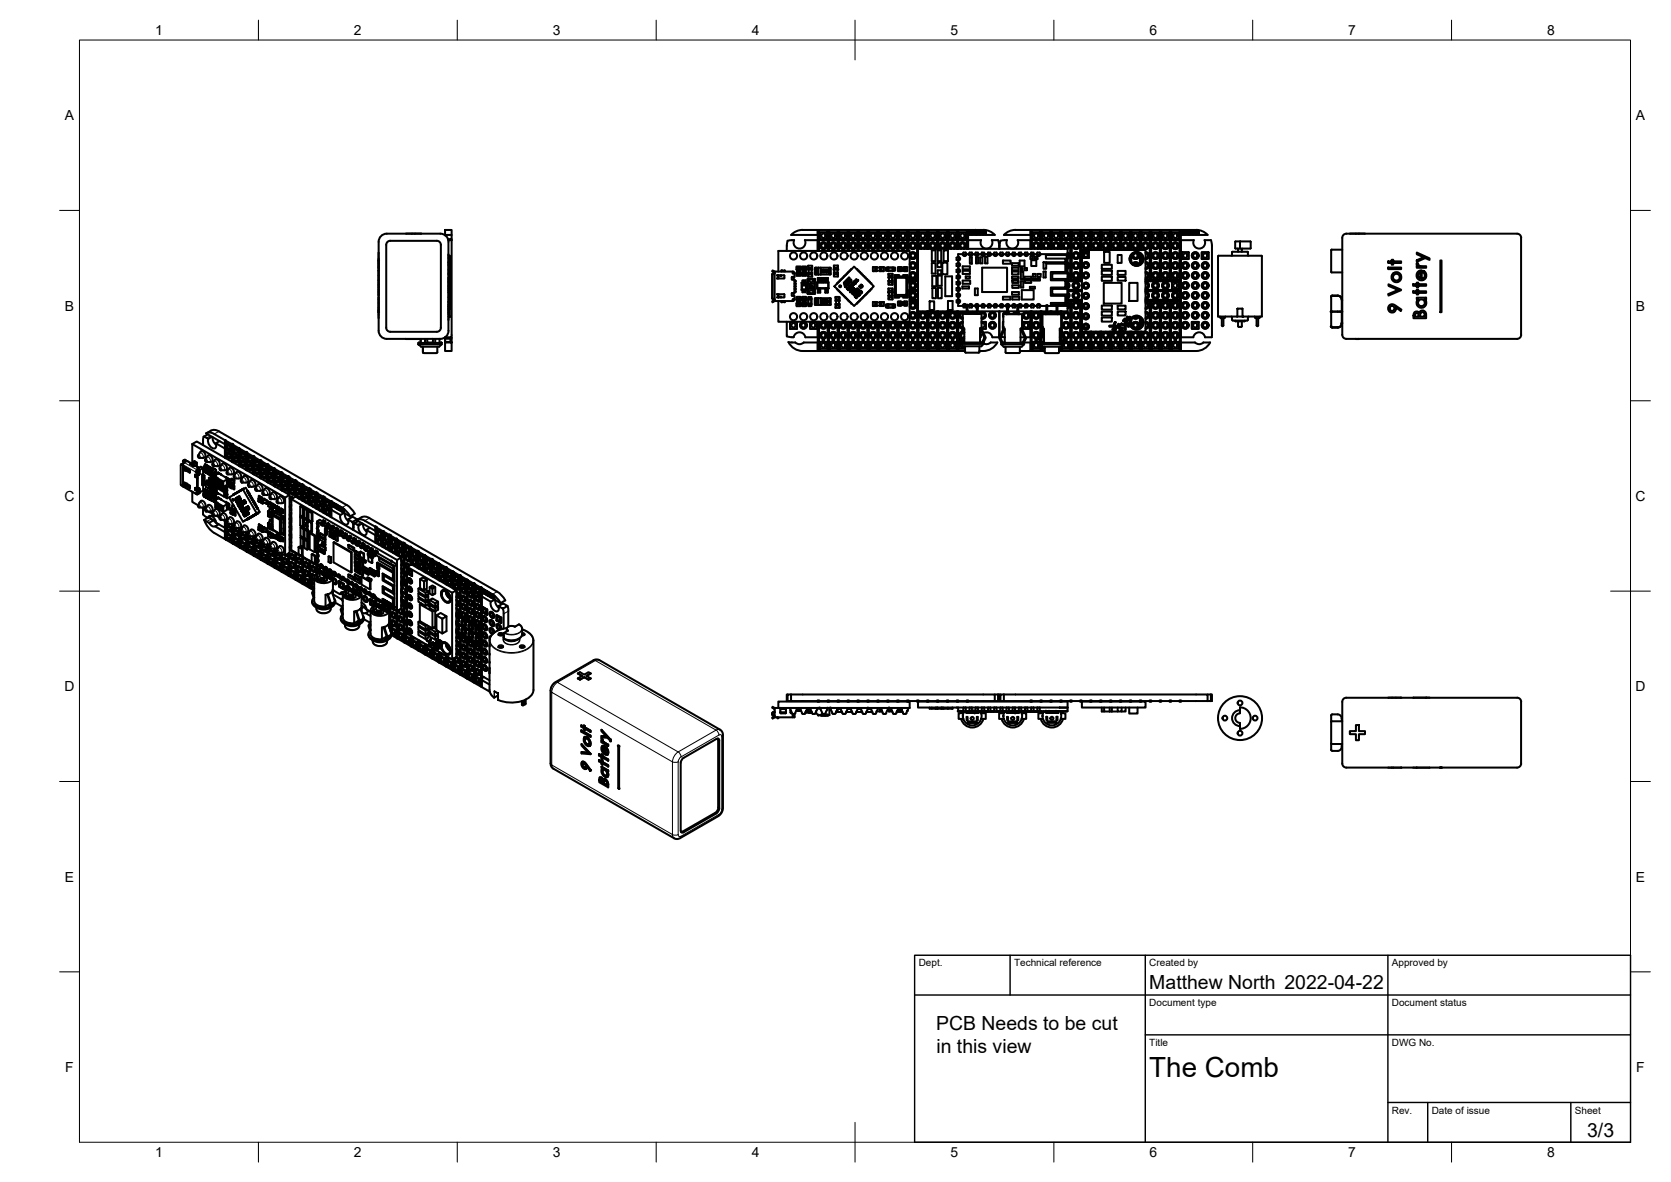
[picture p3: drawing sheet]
<svg xmlns="http://www.w3.org/2000/svg" width="420mm" height="297mm" viewBox="0 0 420 297" stroke-linecap="round" stroke-linejoin="round" font-family="sans-serif">
<defs><g id="words">
<text font-size="7" x="289" y="270.6">The Comb</text>
<g font-size="4.9">
<text x="289" y="248.5">Matthew North 2022-04-22</text>
<text x="235.4" y="258.7">PCB Needs to be cut</text>
<text x="235.5" y="264.5">in this view</text>
<text x="399.1" y="285.7">3/3</text>
</g>
<g font-size="3.5">
<text x="39" y="8.8">1</text>
<text x="89" y="8.8">2</text>
<text x="139" y="8.8">3</text>
<text x="189" y="8.8">4</text>
<text x="239" y="8.8">5</text>
<text x="289" y="8.8">6</text>
<text x="339" y="8.8">7</text>
<text x="389" y="8.8">8</text>
<text x="16.3" y="30.2">A</text>
<text x="411.3" y="30.2">A</text>
<text x="16.3" y="78">B</text>
<text x="411.3" y="78">B</text>
<text x="16.2" y="125.9">C</text>
<text x="411.2" y="125.9">C</text>
<text x="16.2" y="173.7">D</text>
<text x="411.2" y="173.7">D</text>
<text x="16.3" y="221.6">E</text>
<text x="411.3" y="221.6">E</text>
<text x="16.4" y="269.4">F</text>
<text x="411.4" y="269.4">F</text>
<text x="39" y="290.8">1</text>
<text x="89" y="290.8">2</text>
<text x="139" y="290.8">3</text>
<text x="189" y="290.8">4</text>
<text x="239" y="290.8">5</text>
<text x="289" y="290.8">6</text>
<text x="339" y="290.8">7</text>
<text x="389" y="290.8">8</text>
</g>
<g font-size="2.5">
<text x="231" y="242.9">Dept.</text>
<text x="255" y="242.9">Technical reference</text>
<text x="289" y="242.9">Created by</text>
<text x="350" y="242.9">Approved by</text>
<text x="289" y="252.8">Document type</text>
<text x="350" y="252.8">Document status</text>
<text x="289" y="262.9">Title</text>
<text x="350" y="262.9">DWG No.</text>
<text x="350" y="279.9">Rev.</text>
<text x="360" y="279.9">Date of issue</text>
<text x="396" y="279.9">Sheet</text>
</g>
</g></defs>
<!-- layer: Visible -->
<g fill="none" stroke="#000" stroke-width=".51">
<path d="M102.1 58.7h2.3M105.9 58.7h.1M110.7 58.7h-13.4a2.04 2.04 0 0 0-2.1 2.1v22.3a2.04 2.04 0 0 0 2.1 2.1h13.4M110.7 58.7a2.01 2.01 0 0 1 2.1 2.1v22.3a2.04 2.04 0 0 1-2.1 2.1M111.9 57.8h1.7v1.2h-1.7zM111.9 59v.1M113.6 59v1.1h-1M198.9 59l.9-.7 1.5-.5h6.8v1.2h-.2v-.6h-1.7v.6h-.3M205.6 59h-6.7M205.6 57.8v5.3M205.9 57.8v5.3M206.2 58.4h1.7v1.7h-1.7z"/>
<path d="M208.4 57.8h2.2v1.2h-.2v-.6h-1.7v.6h-.3zM208.7 58.4h1.7v1.7h-1.7zM210.9 57.8h2.2v1.2h-.2v-.6h-1.7v.6h-.3zM211.2 58.4h1.7v1.7h-1.7zM213.4 57.8h2.2v1.2h-.2v-.6h-1.7v.6h-.3zM213.7 58.4h1.7v1.7h-1.7zM215.9 57.8h2.2v1.2h-.2v-.6h-1.7v.6h-.3zM216.2 58.4h1.7v1.7h-1.7zM218.4 57.8h2.2v1.2h-.2v-.6h-1.7v.6h-.3zM218.7 58.4h1.7v1.7h-1.7zM220.9 57.8h2.2v1.2h-.2v-.6h-1.7v.6h-.3zM221.2 58.4h1.7v1.7h-1.7z"/>
<path d="M223.4 57.8h2.2v1.2h-.2v-.6h-1.7v.6h-.3zM223.7 58.4h1.7v1.7h-1.7zM225.9 57.8h2.2v1.2h-.2v-.6h-1.7v.6h-.3zM226.2 58.4h1.7v1.7h-1.7zM228.4 57.8h2.2v1.2h-.2v-.6h-1.7v.6h-.3zM228.7 58.4h1.7v1.7h-1.7zM230.9 57.8h2.2v1.2h-.2v-.6h-1.7v.6h-.3zM231.2 58.4h1.7v1.7h-1.7zM233.4 57.8h2.2v1.2h-.2v-.6h-1.7v.6h-.3zM233.7 58.4h1.7v1.7h-1.7zM235.9 57.8h2.2v1.2h-.2v-.6h-1.7v.6h-.3zM236.2 58.4h1.7v1.7h-1.7z"/>
<path d="M238.4 57.8h2.2v1.2h-.2v-.6h-1.7v.6h-.3zM238.7 58.4h1.7v1.7h-1.7zM240.9 57.8h2.2v1.2h-.2v-.6h-1.7v.6h-.3zM241.2 58.4h1.7v1.7h-1.7zM243.4 57.8h-.3v4.7v-2.1h-2.2v2.1v-4.7h-.3v4.7v-2.1h-2.2v2.1v-4.7h-.3v4.7v-2.1h-2.2v2.1v-4.7h-.3v4.7v-2.1h-2.2v2.1v-4.7h-.3v4.7v-2.1h-2.2v2.1v-4.7h-.3v12.5h-1.9h1.9v-9.9h-2.2v2.7v-5.3h-.3v5.3v-2.7h-2.2v2.7v-5.3h-.3v5.3v-2.7h-2.2v2.7v-5.3h-.3v5.3v-2.7h-2.2v2.7v-5.3h-.3v5.3v-2.7h-2.2v2.7v-5.3h-.3v5.3v-2.7h-2.2v2.7v-5.3h-.3v5.3v-2.7h-2.2v2.7v-5.3h-.3v5.3v-2.7h-2.2v2.7v-5.3h-.3v5.3v-2.7h-2.2v2.7v-5.3h-.3v5.3v-2.7h-2.2M243.4 57.8h4.4l1.5 .5 .8 .7h-6.7zM243.4 57.8v4.7M243.6 57.9l.3 .1-.2 .8 .2 .1h-.4l.4-.6-.1-.3-.2 .2zM244.1 57.9h.2l-.2 .4 .3 .2-.2 .4-.2-.3 .2 .2 .1-.1v-.3h-.2zM244.5 57.9h.3l-.3 1 .3-.9zM245.2 58.1v.5h-.2zM245.2 57.9v1v-.2h-.3z"/>
<path d="M245.4 58l.2-.1 .1 .2-.2 .8 .1-.4-.2-.1zM245.8 57.9h.4l-.3 1 .2-.9zM246.4 57.9h.2l-.2 .4 .2 .2-.2 .4-.2-.3 .2 .2 .2-.1-.1-.3h-.2zM247 58.1l.1 .4h-.3zM247 57.9l.2 1-.1-.3h-.3l-.1 .3zM247.4 57.9h.2l.1 .3-.3 .2v.5zM247.4 58l.2 .1v.2h-.2zM247.8 57.9l.1 1zM259.1 59h-6.7l.9-.7 1.5-.5h6.8v1.2h-.2v-.6h-1.7v.6h-.3M259.1 57.8v4.7M259.4 57.8v4.7M259.7 58.4h1.7v1.7h-1.7z"/>
<path d="M261.9 57.8h2.2v1.2h-.2v-.6h-1.7v.6h-.3zM262.2 58.4h1.7v1.7h-1.7zM264.4 57.8h2.2v1.2h-.2v-.6h-1.7v.6h-.3zM264.7 58.4h1.7v1.7h-1.7zM266.9 57.8h2.2v1.2h-.2v-.6h-1.7v.6h-.3zM267.2 58.4h1.7v1.7h-1.7zM269.4 57.8h2.2v1.2h-.2v-.6h-1.7v.6h-.3zM269.7 58.4h1.7v1.7h-1.7zM271.9 57.8h2.2v1.2h-.2v-.6h-1.7v.6h-.3zM272.2 58.4h1.7v1.7h-1.7zM274.4 57.8h2.2v1.2h-.2v-.6h-1.7v.6h-.3zM274.7 58.4h1.7v1.7h-1.7z"/>
<path d="M276.9 57.8h2.2v1.2h-.2v-.6h-1.7v.6h-.3zM277.2 58.4h1.7v1.7h-1.7zM279.4 57.8h2.2v1.2h-.2v-.6h-1.7v.6h-.3zM279.7 58.4h1.7v1.7h-1.7zM281.9 57.8h2.2v1.2h-.2v-.6h-1.7v.6h-.3zM282.2 58.4h1.7v1.7h-1.7zM284.4 57.8h-.3v5v-2.4h-2.2v2.4v-5h-.3v5v-2.4h-2.2v2.4v-5h-.3v5v-2.4h-2.2v2.4v-5h-.3v5v-2.4h-2.2v2.4v-5h-.3v5v-2.4h-2.2l.1 9.9-.1-12.5h-.3v12.5h-2.2v-12.5h-.3v12.5h-.7h.7v-9.9h-2.2v2.1v-4.7h-.3v4.7v-2.1h-2.2v2.1v-4.7h-.3v4.7v-2.1h-2.2v2.1v-4.7h-.3v4.7v-2.1h-2.2M284.4 57.8h4.7v1.2h-.2v-.6h-1.7v.6h-.3v-1.2v5M284.4 57.8v1.2h.3v-.6h1.7v.6h.2v-1.2v5M284.4 57.8v5M284.7 58.4h1.7v1.7h-1.7zM287.2 58.4h1.7v1.7h-1.7z"/>
<path d="M289.4 57.8h2.2v1.2h-.2v-.6h-1.7v.6h-.3zM289.7 58.4h1.7v1.7h-1.7zM291.9 57.8h2.2v1.2h-.2v-.6h-1.7v.6h-.3zM292.2 58.4h1.7v1.7h-1.7zM294.4 57.8h2.2v1.2h-.2v-.6h-1.7v.6h-.3zM294.7 58.4h1.7v1.7h-1.7zM296.9 57.8h4.4l1.5 .5 .8 .7h-6.7zM297.2 57.9l.2 .2-.2 .7 .3 .1h-.4l.3-.7-.1-.2-.2 .2zM297.6 57.9h.3l-.3 .4 .3 .1-.2 .5-.2-.2 .2 .1 .1-.1v-.3h-.2zM298 57.9h.3l-.3 1 .2-.9zM298.7 58.1v.5h-.2zM298.7 57.9v1v-.2h-.3z"/>
<path d="M298.9 57.9l.3 .2-.2 .8 .1-.4-.2-.2zM299.3 57.9h.4l-.3 1 .2-.9zM299.9 57.9h.2l-.2 .4 .2 .1-.1 .5-.3-.2 .3 .1 .1-.1-.1-.3h-.2zM300.4 57.9l.3 1-.1-.3h-.3l-.1 .3zM300.5 58.1v.4h-.1zM300.8 57.9l.4 .2v.2l-.3 .1v.5zM300.9 58l.2 .1v.2h-.2zM301.3 57.9l.1 1zM339.4 58.7h3.8M382.5 59.8v24.3M382.5 59.7a1.03 1.03 0 0 0-1.1-1h-42.9a1.46 1.46 0 0 0-1 1.8v23.6M95.2 77.4v.6"/>
<path d="M95.2 74v.3M95.2 70.4v.5M95.2 67.3v.3M95.2 78v2M95.2 68.1v2.3M95.2 76.1h.1M95.2 68.1h.1M95.2 69.2h.1M95.2 67.3h.1M95.2 77.8h.1M95.2 65.8v.2M95.2 72.2v.6"/>
<path d="M95.2 79.1h.1M95.2 78h.1M95.2 75.2h.1M95.2 70.4h.1M95.2 74.8v2.6M95.2 73.6v.4M95.2 73.2v.4M95.2 72.8v.4M95.2 71.8v.4M95.2 71.4v.4M95.2 71v.4M95.2 66.9v.4"/>
<path d="M95.2 66.8v.1M95.2 66.4v.4M95.2 66.2v.2M95.2 66v.2M95.2 65.3v.5M95.2 64.9v.4M95.2 63.5v1.4M95.2 67.9v.2M98.1 60.5h11.7M98.1 60.5a1.03 1.03 0 0 0-1 1v20.9a1.03 1.03 0 0 0 1 1h11.7a1.03 1.03 0 0 0 1-1v-20.9a1.03 1.03 0 0 0-1-1M112.7 60.4h.9M112.8 69.6v1.5"/>
<path d="M112.8 73v.5M112.8 76.3v.3M112.8 63.9v2M112.8 71.7v1.2M112.8 78.1v2.3M112.8 67.8h.1M112.8 76.6h.1M112.8 68.7h.1M112.8 75.8h.1M112.8 73.5h.1M112.8 74.7h.1M112.8 76h.1"/>
<path d="M112.8 66.1h.1M112.8 64.8h.1M112.8 65.9h.1M112.8 69.1h.1M112.8 64.3l.4 .1v13.1M112.8 65.9v3.2M112.8 73.5v2.3M112.8 76.6v1.3M113.1 77.6v2h-.3M113.1 77.5v.1M113.1 77.5h.1M113.2 77.5h-.1"/>
<path d="M113.3 60.1v.3M113.6 60.4v24.4h-1.7M113.6 60.1v.3M194.5 68.7l-.2 .3v5.9l.2 .3M194.8 68.2v.5M194.8 75.2v.5M194.8 68.2l4.8 .1 .2 .3v1l-.7 .1M194.8 75.7h4.6M194.8 68.2l-.5-.2-.2 .2 .7 .3M194.8 68.7h-.4l-.3 .3v5.9l.3 .3h.4M194.8 68.7v6.5M194.8 75.4l-.7 .3 .2 .3 .5-.3"/>
<path d="M195.3 74.7h.3M195.3 73.9h.3M195.3 69.2h.3M195.6 69.2v.8h-.3M195.6 69.2h.2v.8h-.2M195.6 73.9h.2v.8h-.2zM195.7 68.2v-5.1h33v17.8h-33v-5.2M195.8 73.9l1.4 .1M195.8 69.2h1.4v.7M196.2 74.7l.1-.1 .2 .1M196.2 69.2l.1 .1 .2-.1M196.5 68.2v-.2l.2-.1 .2 .3 .5-.2v.2"/>
<path d="M196.5 75.7v.3l.4-.3 .5 .3v-.3M197.2 74v.7h-1.4M197.2 69.9l-1.4 .1M198.1 60.5l-.3 2.6M199.1 69.7v.5l.7 .1v3.3h-.6M199.2 74.3h.6v.9h-.5v.5M199.2 73.6v.7M199.3 68.2v.5h.5M199.3 68.5h.3v.2M199.6 75.2v.2h-.3M199.6 69.6v.7M199.6 73.6v.7"/>
<path d="M199.7 60.4l-1.7 .1M199.7 60.3a1.49 1.49 0 0 0 1.3 2.2 1.49 1.49 0 0 0 1.4-2.2l3.2 .1M199.8 75.2l-.4 .4M199.8 73.2h.3v.2h-.3M199.8 72.5h.3v.2h-.3M199.8 71.9h.3v.2h-.3M199.8 71.2h.3v.2h-.3M199.8 70.6h.3v.2h-.3M200.3 74.8l.1 .2M200.3 67.1l.1 .2M200.3 75.3h.2M200.3 76.3h.2"/>
<path d="M200.3 67.7h.2M200.3 68.7h.2M200.4 76.3v.2M200.4 68.7v.2M200.4 75.3h.8v.9h-.8zM200.4 75l.1 .3M200.4 75h.8M200.4 75.4l-.1-.8h1l-.1 .8M200.4 76.5h.8M200.4 76.1l-.1 .8h1l-.1-.8M200.4 76.6l-.1 .2M200.4 67.7h.8v.9h-.8z"/>
<path d="M200.4 67.4l.1 .3M200.4 67.4h.8M200.4 67.8l-.1-.8h1l-.1 .8M200.4 68.9h.8M200.4 68.5l-.1 .8h1l-.1-.8M200.4 69l-.1 .2M200.4 67.4v.3M200.4 67.3h.1M200.4 67.5v.2M200.4 68.6v.2M200.4 68.9v.1M200.4 75.1v.2"/>
<path d="M200.4 76.2v.2M200.4 75v.3M200.5 75.4l.5 .1zM200.5 75.7h.5h-.4v.1h.3zM200.5 76l.4 .1v-.2l.1 .2h-.4zM200.5 67.7l.4 .2v-.2l.1 .2-.4-.1-.1 .2zM200.5 68l.5 .2-.4-.2-.1 .2zM200.5 68.4l.5-.1v.2h-.4zM200.6 68.4l.4 .1zM201 75.8h.1M201.1 76.3h-.6l-.1 .2M201.1 76.3l.1 .2"/>
<path d="M201.1 68.7h-.6l-.1 .2M201.1 68.7l.1 .2M201.1 75.3h.2M201.1 67.7h.2M201.2 76.2l-.1 .1M201.2 75l-.1 .3h-.6M201.2 76.3l.1 .5M201.2 68.6l-.1 .1M201.2 67.4l-.1 .3h-.6M201.2 76.5h.1M201.2 67.4h.1M201.2 68.9h.1"/>
<path d="M201.2 76.3h.1M201.2 75h.1M201.3 74.8l-.1 .5M201.3 67.1l-.1 .6M201.3 68.7v.5M201.5 72.9h.5M201.5 71.1h.5M201.5 71.1l.2 .1M201.5 71.1v1.8M201.7 71.2h1v1.5h-1zM201.7 72.7l-.2 .2M201.7 74.8l.1 .5"/>
<path d="M201.7 67.1l.1 .6M201.7 71.2h.9v.6h-.9zM201.7 75.3h.2M201.7 76.3h.2M201.7 67.7h.2M201.7 68.7h.2M201.7 72.9l.1 .5M201.8 76.5h.1M201.8 67.4h.1M201.8 68.9h.1M201.8 75h.1M201.8 75.3h.8v.9h-.8z"/>
<path d="M201.8 75l.1 .3M201.8 75h.8M201.8 75.4l-.1-.8h1l-.1 .8M201.8 76.5h.8M201.8 76.1l-.1 .8h1l-.1-.8M201.8 76.2l-.1 .6M201.8 67.7h.8v.9h-.8zM201.8 67.4l.1 .3M201.8 67.4h.8M201.8 67.8l-.1-.8h1l-.1 .8M201.8 68.9h.8M201.8 68.5l-.1 .8h1l-.1-.8"/>
<path d="M201.8 68.6l-.1 .6M201.8 70.5l.2 .1M201.9 72.9h.1M201.9 75.4l.5 .1zM201.9 75.7h.5h-.4v.1h.3zM201.9 75.9l.5 .2-.4-.1-.1 .1zM201.9 67.7l.4 .2v-.2l.1 .2-.4-.1-.1 .2zM201.9 68l.5 .2-.4-.2-.1 .2zM201.9 68.4l.5-.1v.2h-.4zM202 68.4l.4 .1zM202 71v-.4h.4l-.1 .4M202 72.9v.4h.4l-.1-.2"/>
<path d="M202 73.3l-.2 .1M202 71l-.1 .1M202 72.9h.3M202 71h.3M202.3 72.9v.2M202.3 71l.1 .1M202.3 72.9h.5M202.3 71.1h.5M202.3 73.1h.1M202.4 73.3l.1 .1M202.4 75.8h.1M202.4 72.9h-.1"/>
<path d="M202.5 76.3h-.6l-.1 .2M202.5 76.3l.1 .2M202.5 68.7h-.6l-.1 .2M202.5 68.7l.1 .2M202.5 70.5l.1 .6M202.5 70.5h-.8v.6M202.5 70.5l-.1 .1M202.5 75.3h.2M202.5 67.7h.2M202.6 76.2l-.1 .1M202.6 75l-.1 .3h-.6M202.6 76.3l.1 .5"/>
<path d="M202.6 68.6l-.1 .1M202.6 67.4l-.1 .3h-.6M202.6 72.9v.5h-.8M202.6 76.5h.1M202.6 67.4h.1M202.6 68.9h.1M202.6 76.3h.1M202.6 75h.1M202.7 72.7l.1 .2M202.7 74.8l-.1 .5M202.7 67.1l-.1 .6M202.7 68.7v.5"/>
<path d="M202.8 71.1l-.1 .1M202.8 71.1v1.8M203.1 70.1h1.8v3.8h-1.8zM203.2 67.7h.1l-.1 .8M203.2 67.7h1M203.2 68.5h1M203.2 68.5v1h1v-1M203.2 67.7v-.9h1v.9M203.2 66.9l.1 .5M203.2 75v-.4h.8v.4M203.2 76.6v.3h.8v-.3M203.2 76.3h.8"/>
<path d="M203.2 75.3l.1 1.3M203.3 70.3a.71 .71 0 0 0 .7 .6 .71 .71 0 0 0 .7-.6M203.3 70.3h-.1v1h1.6l-.1-1M203.3 75.2h.7M203.3 74.9v.3M203.3 75v1.6M203.3 76.6v.1M203.3 76.6h.1M203.3 70.3h.1M203.3 75h.1M203.3 67.7l.1-.4 .7 .1v.3M203.3 68.5l.1 .4"/>
<path d="M203.3 68.9l-.1 .5M203.3 68.9h.7M203.4 76.6h.1M203.4 73.6l.3 .1M203.4 73.6h-.2v-1h1.6l-.1 1M203.5 74.9l-.1 .1M203.5 71.6l.1 .7zM203.7 73.7v.1M203.7 70.2h-.6v3.5h.6M203.7 70.2l-.3 .1M203.7 73.7h.6M203.7 70.2h.6"/>
<path d="M203.7 70.1v.1M203.8 74.9l.1 .1M203.8 74.9h-.3M203.8 76.6h-.3M203.9 75h.1M203.9 76.6h-.1M204 74.9v.3M204 76.6h-.1M204 76.6v.1M204 75.2h.1M204 75h.1M204 76.3h.1"/>
<path d="M204 71.7l.6 .4h-.8l.2-.1zM204 75.3v1.3M204 75v1.6M204.1 71.8l.3 .2h-.3zM204.1 68.9l.1 .5M204.1 68.5v.4M204.2 67.8l-.1-.1v.8h.1M204.2 66.9l-.1 .5M204.2 67.7v.1M204.2 70.1l.1 .1M204.3 73.7l-.1 .1M204.3 70.2h.6v3.5h-.6"/>
<path d="M204.5 73.6l-.2 .1 .4-.1M204.7 70.3l-.4-.1 .2 .1M204.7 73.6a.71 .71 0 0 0-.7-.6 .71 .71 0 0 0-.7 .6M204.9 67.4v1.5M204.9 75v1.5M204.9 68.9l.1 .1M204.9 76.5l.8 .1M205 69h.7M205 67.6v1.1M205 75.2v1.2M205.2 67.3v1.7M205.2 74.9v1.7"/>
<path d="M205.4 72.5h2.9M205.4 70.9v1.6M205.5 71v1.4h2.7v-1.4M205.5 72.4l-.1 .1M205.6 72.5v1h.6v-1M205.6 69.9h.1M205.7 73.5h-.1M205.7 67.3l-.8 .1M205.7 74.9l-.8 .1M205.7 70.3h.1M205.7 72.6v.1M205.7 70.7v.1"/>
<path d="M205.7 70.9h-.3h2.9h-.3M205.7 70.3v.6M205.7 70.3h.4v.6M205.7 72.5v.6M205.7 73.1v.1M205.7 70.9h2.3M205.7 70.9h.1M205.7 72.5h.1M205.8 67.3v1.7M205.8 74.9v1.7M205.8 67.3h.6M205.8 69h.6"/>
<path d="M205.8 76.6h.6M205.8 74.9h.6M206.1 70.7l.1 .1M206.1 72.5v.6h-.4M206.1 73.1l.1 .1M206.1 70.9h.1M206.1 72.5h.1M206.2 70.3h-.1M206.2 72.6l-.1 .1M206.2 73.5h.1M206.2 69.9h-.6v1M206.2 69.9h.1"/>
<path d="M206.2 69.9v1M206.4 67.3h2.2v1.7h-2.2M206.4 74.9h2.2v1.7h-2.2M206.4 67.3v1.7M206.4 74.9v1.7M206.6 69.9h.1M206.6 70.3h.1M206.7 67.8v.7v-.6l-.2 .1zM206.7 75.4v.7v-.5l-.2 .1zM206.7 70.7l-.1 .1M206.7 70.3v.6M206.7 70.3h.4v.6"/>
<path d="M206.7 70.9h.1M206.8 60.1v.3M206.9 67.8h.2l.1 .2-.1 .5-.2-.2zM207 75.5l.2 .1-.1 .5-.2-.2zM207 67.9l.2 .1-.1 .4zM207 75.5l.2 .1-.1 .5zM207.1 70.7v.1M207.1 70.3h.1M207.1 70.9h.1M207.2 69.9h-.6v1M207.2 69.9h.1M207.2 69.9v1"/>
<path d="M207.2 60.1v.3M207.4 67.8l.2 .1-.2 .1 .2 .2-.1 .3-.2-.2zM207.4 75.5h.2l-.2 .1 .2 .2-.1 .3-.2-.2zM207.5 72.5v1h.7v-1M207.5 69.9h.1M207.6 73.5h-.1M207.6 70.3h.1M207.6 72.6v.1M207.6 70.7v.1M207.6 70.3v.6M207.6 70.3h.4v.6M207.6 72.5v.6"/>
<path d="M207.6 73.1v.1M207.6 70.9h.1M207.6 72.5h.1M207.8 75.5l.2-.1 .2 .2h-.4l.1 .4 .3-.1-.2 .2-.3-.1zM208 70.7l.1 .1M208 72.5v.6h-.4M208 73.1l.1 .1M208 70.9h.1M208 72.5h.1M208.1 70.3h.1M208.1 72.6l-.1 .1M208.1 73.5h.1"/>
<path d="M208.2 69.9h-.7v1M208.2 69.9h-.1M208.2 69.9v1M208.2 72.4l.1 .1M208.3 70.9v1.6M208.6 67.3h.2M208.6 69h.2M208.6 76.6h.2M208.6 74.9h.2M208.7 67.6v1.1M208.7 75.2v1.2M208.8 67.3v1.7"/>
<path d="M208.8 74.9v1.7M209.3 60.1v.3M209.7 68.5h1M209.7 67.7h1M209.7 67.7v-1h1v1M209.7 68.5v1h1v-1M209.7 66.8l.1 .5M209.7 67.7l.1 .8M209.7 60.1v.3M209.8 68.5v.4M209.8 67.4v.3M209.8 68.9l-.1 .5"/>
<path d="M209.8 68.5h-.1M209.8 68.9h.7M209.8 67.3h.7M209.8 67.3h.1M210.1 75.6h.1M210.1 75.6h1M210.1 76.4h1M210.1 76.4v1h1v-1M210.1 75.6v-1h1v1M210.1 74.7l.1 .5M210.2 76.4h-.1M210.2 76.8l-.1 .5"/>
<path d="M210.5 72.6l.1 .1M210.5 67.3h.1M210.5 68.5h.2M210.5 68.9l.2 .5M210.6 68.5l-.1 .4M210.6 67.4v.3M210.6 71.2l-.1 .1M210.7 66.8l-.2 .5M210.7 67.7h-.2v.8M210.8 72.9l.2 .2M210.9 75.2h-.7v1.6h.7M211 75.2h.1"/>
<path d="M211 76.4h.1M211 76.8l.1 .5M211 75.6h.1M211 70.8l-.2 .2M211 75.3v1.5M211 76.7v.1M211.1 74.7l-.1 .5M211.1 75.6h.1M211.2 73.3l.1 .1M211.3 70.4l-.1 .2M211.5 73.6l.2 .2M211.7 70.1l-.2 .2"/>
<path d="M211.8 60.1v.3M211.9 74l.1 .2M212 69.7l-.1 .2M212.2 74.3l.2 .2M212.2 60.1v.3M212.4 71.2l.4 .5-.1 .1-.2-.2 .1 .2-.2 .2-.2-.7zM212.4 69.4l-.2 .1M212.5 72.1l1.6-1.6v.2l-1.5 1.5zM212.6 74.7l.1 .2M212.7 69l-.1 .2M212.9 72.5l.5 .3-.2-.5 .4 .4-.3-.2 .2 .4-.4-.2 .2 .3zM212.9 75.1l.2 .1"/>
<path d="M212.9 70.7l.4 .4-.1 .2-.4-.4 .3 .4-.1 .1-.4-.4 .5-.4 .4 .4-.1 .1-.4-.4M212.9 70.7h.1M213.1 68.7l-.2 .1M213.3 75.4l.1 .2M213.3 72.2l.2-.2-.1 .2 .2 .1 .1 .2 .2-.1-.2 .2zM213.4 70.2l.1-.2 .6 .4-.2 .2zM213.4 68.3l-.1 .2M213.5 70.7l.2-.2-.2-.1-.2 .1 .2-.2-.1-.1-.3 .3 .4 .4 .3-.2-.1-.2-.2 .2M213.5 70.7h.1M213.5 69.7l.1 .1-1.1 1.2 .5 .5-.1 .1-.6-.5-.1 .2v-.3zM213.6 75.8l.2 .1M213.7 71.8h.2l-.2 .1 .2 .3 .2-.1-.1-.2 .1 .1v.2l-.4-.1z"/>
<path d="M213.8 73.4l.3-.2zM213.8 68l-.2 .1M213.9 72.8l.5 .2-.2-.4 .4 .4-.3-.2 .2 .3-.4-.2 .3 .3zM214 71.5l.5 .3-.3 .1 .1 .1zM214 76.1l.2 .2M214.1 73.2h.1M214.1 71.6l.2 .1-.1 .1zM214.2 67.6l-.2 .2M214.3 73.7l.4 .5-.4-.3zM214.3 60.1v.3M214.4 71.1l.4 .3-.2 .3 .1-.3h-.3v-.2l-.2 .1zM214.5 72.2l.4 .4-.1 .2-.5-.3 .5 .2z"/>
<path d="M214.6 70.9h.2l.1 .4 .2-.1-.2 .2-.1-.4-.1-.1-.1 .2zM214.6 73.4l.4 .5zM214.7 60.1v.3M214.8 67l4.9 5-4.9 4.9-5-4.9zM214.8 70.6l.5 .4-.3-.6 .3 .6h-.2zM214.9 73.2h.3v.4l.2-.2-.2 .3-.1-.5-.2 .1zM214.9 74.5l.4 .4zM215 74.4l.2-.2-.1 .2 .3 .1 .1 .3zM215.1 72.9h.1M215.3 70.2l.4 .2v.2l-.3 .1zM215.3 72.7l.3 .6-.3-.5-.2 .2zM215.4 74h.2l.3 .4-.3 .1z"/>
<path d="M215.4 70.3l.1 .3zM215.4 67.6l.2 .2M215.4 74.1h.2zM215.4 73.4h.1M215.6 76.1l-.2 .2M215.6 72.4l-.1 .2 .2 .1 .1 .3 .2-.2-.2 .2-.4-.4zM215.7 73.7h.1a.29 .29 0 0 1 .3 .1 .29 .29 0 0 1-.1 .4zM215.7 73.8h.3l.1 .3zM215.7 68l.2 .1M215.9 75.8l-.2 .1M216 73.5l.1-.1 .4 .2a.26 .26 0 0 1-.3 .2 .26 .26 0 0 1-.2-.2zM216 72l.2-.2 .2 .2-.1 .2 .1 .2z"/>
<path d="M216 73.5l.2 .1zM216.1 72l.1-.1 .1 .2zM216.1 68.3l.2 .2M216.3 75.4l-.2 .2M216.4 73l-.1 .2 .4 .1v.3h-.2l.2-.3-.3 .1-.2-.2zM216.5 68.7l.1 .1M216.5 71.5l.5 .4-.3-.2-.1 .2 .1 .2-.4-.4 .2 .2 .2-.2zM216.6 75.1l-.1 .1M216.8 69l.2 .2M216.8 60.1v.3M217 74.7l-.2 .2M217.2 69.4l.1 .1"/>
<path d="M217.2 60.1v.3M217.3 74.3l-.1 .2M217.5 69.7l.2 .2M217.7 74l-.2 .2M217.9 70.1l.1 .2M218 73.6l-.1 .2M218.2 70.4l.2 .2M218.4 73.3l-.2 .1M218.6 70.8l.1 .2M218.7 72.9l-.1 .2M218.9 71.2l.2 .1M219.1 72.6l-.2 .1"/>
<path d="M219.3 60.1v.3M219.6 67.1l.5 .2 1.5-.1M219.6 75.9l.5 .1-.1 .7M219.7 60.1v.3M220 67.3v.7M220.1 68h1.5M220.1 76.7v.1M220.1 68l-.5 .1M220.1 76.8l-.5 .1M220.1 76.8h.4M220.5 67.1v.2M220.5 67.1v1"/>
<path d="M220.5 67.1h-1v1h1M220.5 75.9v.1M220.5 75.9v1M220.5 75.9h-1v1h1M220.5 68v.1M221.2 76.8l.1 .1M221.2 68l.1 .1M221.3 67.1l-.1 .2M221.3 67.1v1M221.3 67.1h.9v1h-.9M221.3 76.8l-.8 .1M221.3 75.9l-.1 .1"/>
<path d="M221.3 75.9v1M221.3 75.9h.9v1h-.9M221.3 76.8h.3M221.6 67.2l.1 .1M221.7 68l.4 .1M221.7 76.8l.4 .1M221.7 67.3v.7M221.7 68h-.1M221.7 76h-1.6M221.7 76.7l-.1 .1M221.8 60.1v.3M222.1 67.1l-.4 .2"/>
<path d="M222.1 75.9l-.4 .1v.7M222.2 60.1v.3M223 76.5h.1M223 77.2h.1M223 67.3h.1M223 68h.1M223.1 76.5h1.6l.2 .4-.2 .4M223.1 77.2l1.6 .1M223.1 76.5l-.2 .4 .2 .3M223.1 76.5h-.3v.8h.3M223.1 67.3l1.6-.1 .2 .4-.2 .4M223.1 68h1.6"/>
<path d="M223.1 67.3l-.2 .3 .2 .4M223.1 67.2h-.3v.8h.3M223.1 77.2h.3M223.1 68h.3M223.4 68h.1M223.4 77.2v.1M223.4 69.8l.1 .8M223.4 70.6h1M223.4 69.8h1M223.4 69.8v-1h1v1M223.4 70.6v1h1v-1M223.4 68.9l.1 .5"/>
<path d="M223.4 74.3h1M223.4 73.5h1M223.4 73.5v-1h1v1M223.4 74.3v1h1v-1M223.4 72.6l.1 .5h.8M223.4 74.2v.1M223.4 73.5l.1 .8-.1-.1M223.4 76.5v.8M223.4 67.3v.7M223.4 77.3h1M223.4 68h1M223.5 69.4v.4"/>
<path d="M223.5 70.6v.3M223.5 73.1v.4M223.5 74.3v.3M223.5 70.6h-.1M223.5 70.9l.1 .1M223.5 74.6l.1 .1M223.6 69.4h.7M223.6 69.4h-.1M223.6 73.1h-.1M224.3 71h-.8l-.1 .5M224.3 74.7h-.8l-.1 .4M224.3 69.4h.1"/>
<path d="M224.3 73.1h.1M224.3 70.6h.1M224.3 71l.1 .5M224.3 74.2l.1 .1M224.3 74.7l.1 .4M224.3 73.5h.1M224.3 69.4v1.5M224.3 73.1v1.5M224.3 70.9v.1M224.3 74.6v.1M224.3 60.1v.3M224.4 69.8h-.1"/>
<path d="M224.4 68.9l-.1 .5M224.4 72.6l-.1 .5M224.4 76.5h-1.3M224.4 67.3h-1.3M224.5 77.2h.3M224.5 68h.3M224.5 68h.1M224.5 77.2v.1M224.7 76.5h.4v.8h-.4M224.7 67.2h.4v.8h-.4M224.7 60.1v.3M224.8 76.5h-.4l.1 .8"/>
<path d="M224.8 67.3h-.4l.1 .7M225 72.8l-.1 2h1.2v-.3M225.2 69.4l2.7 .1 .3 .2v4.5l-.3 .3h-2.7l-.2-.3v-4.5zM225.3 70v3.9l.2 .2h2.3l.1-4.1M225.5 69.8h2.2M225.5 69.8l-.2 .2M226 67.1l.1 .1M226 75.8h2M226 76.8h2M226.1 69.5v-.4h-1.2l.1 2M226.1 68l-.1 .1M226.2 67.2l.3 .1v.6"/>
<path d="M226.2 67.2v.8M226.2 75.9l.3 .1v.6M226.2 75.9v.8M226.2 68l.3 .1M226.2 75.8v.1M226.2 76.7h.1M226.3 67.2h1.3M226.3 68h1.3M226.5 67.9l-.3 .1M226.5 76.6l-.3 .1M226.5 67.1v.2M226.5 67.9v.2"/>
<path d="M226.5 75.8v.2M226.5 76.6v.2M226.5 67.2h-.3M226.5 67.2v.8M226.5 75.9v.8M226.5 67.5h.1M226.6 67.2l-.8-.1v1l.8-.1M226.6 75.9l-.8-.1v1l.8-.1M226.6 67.4l.2 .1-.1 .4-.2-.1h.2zM226.6 76l.2 .1-.1 .4h-.2l.2-.1zM226.8 60.1v.3M226.8 67.5h.1"/>
<path d="M226.9 67.4l.1 .1v.4l-.2-.1h.2zM226.9 76l.1 .1v.4h-.2l.2-.1zM227.1 69.5v-.4h1.2l-.1 2M227.2 67.5h.1M227.2 67.4l.1 .5zM227.2 76l.1 .5zM227.2 60.1v.3M227.3 67.2l.8-.1v1l-.8-.1M227.3 75.9l.8-.1v1l-.8-.1M227.5 67.3v.7M227.5 76v.7M227.5 67.3v.6l.2 .1"/>
<path d="M227.5 76v.6l.2 .1M227.5 67.1v.1M227.5 67.9v.2M227.5 75.8v.1M227.5 76.6v.2M227.5 67.2h.2M227.7 69.8l.2 .2M227.7 67.2v.8M227.7 67.2l-.2 .1M227.7 75.9v.8M227.7 75.9l-.2 .1M227.7 68l-.2 .1"/>
<path d="M227.7 75.8v.1M227.7 76.7h.1M227.8 68l.2 .1M228 67.1l-.2 .1M228.2 72.8l.1 2h-1.2v-.3M228.7 70.7h2.1M228.7 73.2h2.1M228.7 75.4h2.1M228.7 72.9h2.1M228.7 63.9a.86 .86 0 0 1 1.4-.3 .86 .86 0 0 1 0 1.3 .86 .86 0 0 1-1.4-.3M228.7 68.9a.86 .86 0 0 1 1.4-.4 .86 .86 0 0 1 0 1.4 .86 .86 0 0 1-1.4-.4M228.7 66.4a.86 .86 0 0 1 1.4-.3 .86 .86 0 0 1 0 1.3 .86 .86 0 0 1-1.4-.3"/>
<path d="M228.7 78.9a.86 .86 0 0 1 1.4-.3 .86 .86 0 0 1 0 1.3 .86 .86 0 0 1-1.4-.3M228.7 76.4a.86 .86 0 0 1 1.4-.3 .86 .86 0 0 1 0 1.3 .86 .86 0 0 1-1.4-.3M228.7 71.4a.86 .86 0 0 1 1.4-.3 .86 .86 0 0 1 0 1.3 .86 .86 0 0 1-1.4-.3M228.7 73.9a.86 .86 0 0 1 1.4-.3 .86 .86 0 0 1 0 1.3 .86 .86 0 0 1-1.4-.3M229.3 60.1v.3M229.7 60.1v.3M231.7 62.5a.86 .86 0 0 1-.3-1.3 .86 .86 0 0 1 1.3 0 .86 .86 0 0 1-.3 1.3M231.8 60.1v.3M232.2 60.1v.3M233.7 75.7h1.2v2.2h-1.2zM234.2 62.5a.86 .86 0 0 1-.3-1.3 .86 .86 0 0 1 1.3 0 .86 .86 0 0 1-.3 1.3M234.3 66.1h.9v2.7h-.9z"/>
<path d="M234.3 62.9h.9v2.7h-.9zM234.3 60.1v.3M234.4 69.3h1v2.6h-1zM234.4 72.4h.9v2.6h-.9zM234.7 60.1v.3M235.7 66h1v1.1h-1zM235.8 62.9h.9v2.7h-.9zM235.8 67.9h.9v1h-.9zM235.8 69.3h1v2.5h-1zM235.8 72.3h1v2.7h-1zM236.7 62.5a.86 .86 0 0 1-.3-1.3 .86 .86 0 0 1 1.3 0 .86 .86 0 0 1-.3 1.3M236.8 60.1v.3"/>
<path d="M236.9 66h1.3v2.9h-1.3zM237.2 60.1v.3M237.3 62.9h1.1v2.7h-1.1zM237.7 69.5h1.7v4.9h-1.7zM238.4 75.6h1.1v2.3h-1.1zM239.2 62.5a.86 .86 0 0 1-.3-1.3 .86 .86 0 0 1 1.3 0 .86 .86 0 0 1-.3 1.3M239.3 60.1v.3M239.7 60.1v.3M240.9 65.3v1M240.9 75.4h-.4v.6h.4v.9h1.3M240.9 74.5v.9M240.9 66.9v.9"/>
<path d="M240.9 71.6v.8M240.9 73v.9h-.4v.6h.4M240.9 68.4v.9h-.4v.6h.4M240.9 66.3h-.4v.6h.4M240.9 67.8h-.4v.6h.4M240.9 70.9h-.4v.5h.4M240.9 72.4h-.4v.6h.4M240.9 69.9v1M240.9 71.4v.2M240.9 66a.5 .5 0 0 1 .5 .5 .5 .5 0 0 1-.5 .5M240.9 70.6a.5 .5 0 0 1 .5 .5 .5 .5 0 0 1-.5 .5M240.9 72.2a.5 .5 0 0 1 .5 .5 .5 .5 0 0 1-.5 .5"/>
<path d="M240.9 69.1a.5 .5 0 0 1 .5 .5 .5 .5 0 0 1-.5 .5M240.9 75.2a.5 .5 0 0 1 .5 .5 .5 .5 0 0 1-.5 .5M240.9 73.7a.5 .5 0 0 1 .5 .5 .5 .5 0 0 1-.5 .5M240.9 64.5a.5 .5 0 0 1 .5 .5 .5 .5 0 0 1-.5 .5M240.9 67.6a.5 .5 0 0 1 .5 .5 .5 .5 0 0 1-.5 .5M240.9 67.8l.3 .3-.3 .3M240.9 70.8l.3 .3-.3 .3M240.9 72.4l.3 .3-.3 .3M240.9 66.2l.3 .3-.3 .4M240.9 64.7l.3 .3-.3 .3M240.9 75.4l.3 .3-.3 .3M240.9 73.9l.3 .3-.3 .3"/>
<path d="M240.9 69.3l.3 .3-.3 .3M241.7 62.5a.86 .86 0 0 1-.3-1.3 .86 .86 0 0 1 1.3 0 .86 .86 0 0 1-.3 1.3M241.8 60.1v.3M242 72h1.6v.5h-1.6zM242 63.9a.5 .5 0 0 0 .5 .5 .5 .5 0 0 0 .5-.5M242 76.9a.5 .5 0 0 1 .5-.5 .5 .5 0 0 1 .5 .5M242.1 70.5h1.8v.8h-1.8zM242.1 66.9h1.8v.8h-1.8zM242.1 68.1h1.8v.7h-1.8zM242.2 76.9v.4h.6v-.4M242.2 63.9h-1.3v.8h-.4v.6h.4M242.2 76.9l.3-.3 .3 .3"/>
<path d="M242.2 60.1v.3M242.2 63.9v-.4h.6v.4M242.2 63.9l.3 .3 .3-.3M242.4 78.8a.55 .55 0 0 0-.9 .3 .55 .55 0 0 0 .6 .7M242.8 78.8a.86 .86 0 0 0-1.5 0 .86 .86 0 0 0 .8 1.3M242.8 69.5h1.1v.5h-1.1zM242.8 63.9h1M242.8 76.9h.3M242.8 78.9h.1M242.9 78.8l.1 .1M243.1 78.8l-.1 .1M243.3 78.8v-2.2h-.2v2.3"/>
<path d="M243.3 76.9h.5M243.3 78.2h2.3M243.4 60.4h3.3M243.4 78.2v.6M243.6 63.9a.5 .5 0 0 0 .5 .5 .5 .5 0 0 0 .5-.5M243.6 76.9a.5 .5 0 0 1 .5-.5 .5 .5 0 0 1 .5 .5M243.8 76.9v.4h.6v-.4h.9M243.8 63.9v-.4h.6v.4h.9M243.8 76.9l.3-.3 .3 .3M243.8 63.9l.3 .3 .3-.3M243.8 78.8a.86 .86 0 0 1 1.5 0M243.9 64.7h.5v1.6h-.5z"/>
<path d="M244.2 78.8h.7M245.1 76.9a.5 .5 0 0 1 .5-.5 .5 .5 0 0 1 .5 .5M245.1 63.9a.5 .5 0 0 0 .5 .5 .5 .5 0 0 0 .5-.5M245.1 72.5h.8v1.7h-.8zM245.3 63.9l.3 .3 .3-.3M245.3 63.9v-.4h.6v.4M245.3 76.9v.4h.3M245.4 64.7h.5v1.5h-.5zM245.6 78.8v-2.2h.3v2.3M245.6 78.8l-2.3 .1M245.6 78.8v.1M245.7 76.6l-.4 .3"/>
<path d="M245.9 78.8v.1M245.9 78.2h7.3M245.9 76.7v.2M245.9 76.9h1v.4h.6v-.4M245.9 63.9h1v-.4h.6v.4M245.9 76.9v.4M245.9 78.8l.2 .1M246.3 78.8a.86 .86 0 0 1 1.1-.3 .86 .86 0 0 1 .4 1 .86 .86 0 0 1-1 .6M246.4 64.7h.6v1.5h-.6zM246.6 78.8a.55 .55 0 0 1 1 .3 .55 .55 0 0 1-.8 .7M246.7 60.3a1.49 1.49 0 0 0 1.3 2.2 1.49 1.49 0 0 0 1.4-2.1l1.6-.1 .2 2.2M246.7 63.9a.5 .5 0 0 0 .5 .5 .5 .5 0 0 0 .5-.5"/>
<path d="M246.7 76.9a.5 .5 0 0 1 .5-.5 .5 .5 0 0 1 .5 .5M246.9 63.9l.3 .3 .3-.3M246.9 76.9l.3-.3 .3 .3M247 67.3h6.2v6.1h-6.2zM247.5 63.9h.9M247.5 76.9h.2M247.7 76.9h.7M247.7 64.5h.6v1.7h-.6zM248.2 76.9a.5 .5 0 0 1 .5-.5 .5 .5 0 0 1 .5 .5M248.2 63.9a.5 .5 0 0 0 .5 .5 .5 .5 0 0 0 .5-.5M248.4 63.9l.3 .3 .3-.3M248.4 63.9v-.4h.6v.4"/>
<path d="M248.4 76.9l.3-.3 .3 .3M248.4 76.9v.4h.6v-.4M249 76.9h1v.4h.6v-.4M249 63.9h.2M249.2 63.9h.8M249.8 63.9a.5 .5 0 0 0 .5 .5 .5 .5 0 0 0 .5-.5M249.8 76.9a.5 .5 0 0 1 .5-.5 .5 .5 0 0 1 .5 .5M250 63.9l.3 .3 .3-.3M250 76.9l.3-.3 .3 .3M250 63.9v-.4h.6v.4M250.6 63.9h.7M250.6 76.9h.2"/>
<path d="M250.8 76.9h.7M251.2 78.2v6M251.3 63.9a.5 .5 0 0 0 .5 .5 .5 .5 0 0 0 .5-.5M251.3 76.9a.5 .5 0 0 1 .5-.5 .5 .5 0 0 1 .5 .5M251.3 63.9h.2M251.3 61.8v.7M251.3 78.2v6M251.5 63.9l.3 .3 .3-.3M251.5 76.9v.4h.6v-.4M251.5 76.9l.3-.3 .3 .3M251.5 63.9v-.4h.6v.4M251.6 60.5l-.2 1.3"/>
<path d="M252.1 76.9h1M252.1 63.9h1M252.2 65.5h1.9v.8h-1.9zM252.2 74.6h1.8v.7h-1.8zM252.9 63.9a.5 .5 0 0 0 .5 .5 .5 .5 0 0 0 .5-.5M252.9 76.9a.5 .5 0 0 1 .5-.5 .5 .5 0 0 1 .5 .5M253 79h.1M253.1 63.9l.3 .3 .3-.3M253.1 76.9v.4h.1M253.1 76.9l.3-.3 .3 .3M253.1 63.9v-.4h.6v.4M253.1 78.9v.1"/>
<path d="M253.2 78.9v-2.2h.3v2.2M253.2 78.7l-.6 .2M253.2 78.4a.86 .86 0 0 0-.8 .3 .86 .86 0 0 0-.1 .9M253.5 78.2h2.3M253.5 78.5l.3 .4M253.7 76.9v.4h-.2M253.7 76.9h.9M253.7 63.9h.9M254.4 63.9a.5 .5 0 0 0 .5 .5 .5 .5 0 0 0 .5-.5M254.4 76.9a.5 .5 0 0 1 .5-.5 .5 .5 0 0 1 .5 .5M254.5 69.5h1.6v.6h-1.6zM254.5 68.2h1.6v.8h-1.6z"/>
<path d="M254.5 66.1h1.6v.7h-1.6zM254.5 67.3h1.6v.6h-1.6zM254.5 73.4h1.7v.7h-1.7zM254.5 71.7h1.7v.7h-1.7zM254.5 70.5h1.6v.6h-1.6zM254.5 74.6h1.8v.7h-1.8zM254.6 63.9l.3 .3 .3-.3M254.6 63.9v-.4h.6v.4h1M254.6 76.9l.3-.3 .3 .3M254.6 76.9v.4h.6v-.4h.6M255.8 78.9l-2.3 .1M255.8 78.9v.1"/>
<path d="M255.8 78.8l-.7 .1M255.8 78.4a.86 .86 0 0 0-1 .5M256 63.9a.5 .5 0 0 0 .5 .5 .5 .5 0 0 0 .5-.5M256 76.7h-.2v2.2M256 76.7v2.3M256 78.9l.1 .1M256 76.9h.2M256 78.2h7.1M256 76.7a.5 .5 0 0 1 .6-.3 .5 .5 0 0 1 .4 .5M256 78.6l.3 .3M256.1 78.9l.2 .1M256.2 76.9l.3-.3 .3 .3"/>
<path d="M256.2 76.9v.4h.6v-.4M256.2 63.9v-.4h.6v.4M256.2 63.9l.3 .3 .3-.3M256.4 65.5h1.2v1.4h-1.2zM256.7 67.4h.4v.5h-.4zM256.7 68.2h.6v1.9h-.6zM256.7 70.7h.6v1.5h-.6zM256.8 63.9h.9M256.8 76.9h.7M256.9 72.9h3v2.4h-3zM257.5 76.9a.5 .5 0 0 1 .5-.5 .5 .5 0 0 1 .5 .5M257.5 63.9a.5 .5 0 0 0 .5 .5 .5 .5 0 0 0 .5-.5"/>
<path d="M257.5 76.9h.2M257.6 67.4h.6v.5h-.6zM257.6 69.5h1.7v.6h-1.7zM257.7 70.5h1.6v.6h-1.6zM257.7 76.9l.3-.3 .3 .3M257.7 76.9v.4h.6v-.4h.2M257.7 63.9v-.4h.6v.4h.8M257.7 63.9l.3 .3 .3-.3M258.5 76.9h.8M259 72.1h1.2v.4h-1.2zM259.1 76.9a.5 .5 0 0 1 .5-.5 .5 .5 0 0 1 .5 .5M259.1 63.9a.5 .5 0 0 0 .5 .5 .5 .5 0 0 0 .5-.5"/>
<path d="M259.1 63.9h.2M259.1 64.5h.6v.6h-.6zM259.1 78.2v10h.3v-10v6.6h.4a.85 .85 0 0 1 .5-1.4 .85 .85 0 0 1 1.1 1 .86 .86 0 0 0-1-1 .86 .86 0 0 0-.6 1.3 .86 .86 0 0 0 1.3 .2M259.1 60.4l-3.2-.1a1.5 1.5 0 0 1-1.4 2.2 1.5 1.5 0 0 1-1.3-2.1l-1.6 .1M259.3 63.9v-.4h.6v.4M259.3 76.9l.3-.3 .3 .3M259.3 76.9v.4h.6v-.4M259.3 63.9l.3 .3 .3-.3M259.3 65.4h1.3v1.5h-1.3zM259.7 70h1.8v.5h-1.8zM259.7 68.8h.7v.7h-.7zM259.9 63.9h.9"/>
<path d="M259.9 76.9h.9M260.2 62.5a.86 .86 0 0 1-.3-1.3 .86 .86 0 0 1 1.3 0 .86 .86 0 0 1-.3 1.3M260.2 64.5h.7v.6h-.7zM260.3 60.1v.3M260.6 76.9a.5 .5 0 0 1 .5-.5 .5 .5 0 0 1 .5 .5M260.6 63.9a.5 .5 0 0 0 .5 .5 .5 .5 0 0 0 .5-.5M260.7 60.1v.3M260.8 63.9v-.4h.6v.4M260.8 76.9v.4h.6v-.4M260.8 76.9l.3-.3 .4 .3M260.8 63.9l.3 .3 .4-.3M260.9 68.8h.8v.8h-.8z"/>
<path d="M261.4 63.9h7l.2 .5-.2 .2M261.4 76.9h1.7M261.6 78.2v5.6M261.9 78.2v5M262.4 65.9h.7v1.6h-.7zM262.4 68.2h.5v1.5h-.5zM262.7 62.5a.86 .86 0 0 1-.3-1.3 .86 .86 0 0 1 1.3 0 .86 .86 0 0 1-.3 1.3M262.8 60.1v.3M262.9 79h.1M262.9 78.9l.1 .1M263.1 65.9h4.8v-.9h-4.9v-.9h5.2v4.6h-3.6v1.4h3.6v2.5h-3.6v1.4h3.6v2.5h-4v-.4h3.7v-1.8h-3.7v-2.1h3.7v-1.8h-3.7v-2h3.7v-2.1h-4.8M263.1 78.7l-.5 .2"/>
<path d="M263.1 78.4l-.5 .1-.4 .4M263.2 60.1v.3M263.3 78.8l.2 .1M263.3 78.4l.5 .5M263.3 76.9h2.3M263.3 78.2h2.3M264.1 78.2v.7M264.4 78.2v.7M265.2 62.5a.86 .86 0 0 1-.3-1.3 .86 .86 0 0 1 1.3 0 .86 .86 0 0 1-.3 1.3M265.3 60.1v.3M265.6 78.9v-2.2h.3v2.3h.2M265.6 78.9h-2.3v-2.2h-.2l-.1 2.3"/>
<path d="M265.6 78.9v.1M265.6 78.7l-.5 .2M265.6 78.4l-.5 .1-.4 .4M265.7 60.1v.3M265.9 78.8l.1 .1M265.9 78.5l.4 .4M265.9 76.9h2.5M266.6 78.2v.8M266.9 78.2v4.7M267.7 62.5a.86 .86 0 0 1-.3-1.3 .86 .86 0 0 1 1.3 0 .86 .86 0 0 1-.3 1.3M267.8 60.1v.3M268.2 60.1v.3"/>
<path d="M268.4 62.5v15.7h-2.5M268.4 70.7h3.6M268.4 62.5h-37.6v15.7h12.3M268.4 73.2h3.6M268.4 75.4h3.6M268.4 72.9h3.6M268.4 71.4l.2 .5-.2 .2M268.4 73.9l.2 .5-.2 .2M268.4 76.4l.2 .5-.2 .2M268.4 66.3l.2 .6-.2 .2M268.4 68.8l.2 .6-.2 .2M268.4 66a.86 .86 0 0 1 0 1.5"/>
<path d="M268.4 63.5a.86 .86 0 0 1 0 1.5M268.4 68.5a.86 .86 0 0 1 0 1.5M268.4 76a.86 .86 0 0 1 0 1.5M268.4 71a.86 .86 0 0 1 0 1.5M268.4 73.5a.86 .86 0 0 1 0 1.5M269.4 60.4h2.2v9.9h-2.2zM270.3 60.1v.3M270.7 60.1v.3M272 62.8h16v20.5h-16zM272.3 63.3h1.5v1.5h-1.5zM272.5 79.5l.5 .3 .5-.3M272.6 77l.4 .3 .5-.3"/>
<path d="M272.6 64l.4-.3 .5 .3M272.6 74.5l.4 .3 .5-.3M272.6 66.4l.4-.2 .5 .2M272.8 60.1v.3M273.2 60.1v.3M275.3 60.1v.3M275.7 60.1v.3M277 66.5h2.6v1.1h-2.6zM277 78.3h2.6v1h-2.6zM277 69.5h2.6v1.1h-2.6zM277 79.8h2.6v1h-2.6zM277 76.8h2.6v1h-2.6z"/>
<path d="M277 68h2.6v1.1h-2.6zM277.5 71.1h4.5v5.2h-4.5zM277.6 63.3h1.4v2.8h-1.4zM277.8 60.1v.3M278.2 60.1v.3M280.3 60.1v.3M280.7 60.1v.3M281 69.6h2v.9h-2zM281 78.3h2v1h-2zM281 68.1h2v1h-2zM281 64.1h1v2h-1zM281 76.8h2v1h-2z"/>
<path d="M282.8 60.1v.3M283.2 60.1v.3M283.4 79.7l.1-.1 .3 .3 .3-.3 .2 .1-.4 .4v.4h-.2v-.4zM283.9 71.1h2.1v4.5h-2.1zM284.4 64.4v1.3M284.4 60.4h2.2M284.8 66.2a.86 .86 0 0 1 1.5 .3M285.1 66.4l.5-.2 .4 .3M285.3 60.1v.3M285.7 60.1v.3M286 79.6l-.3 .2-.5-.1M286.1 63.6a.86 .86 0 0 1-.3 1.5 .86 .86 0 0 1-1.1-1.1"/>
<path d="M286.3 79.7l-.7 .4-.7-.3M286.6 63.8v2.5M286.6 79.8v2.5M286.9 60.4h2.2v9.9h-1.1h1.1v-12.5h.3v12.5h2.2v-12.5h.3v12.5h2.2v-12.5h.3v12.5h2.2v-12.5h.3v30.4h-.3v-12.5h-2.2v12.5h-.3v-12.5h-2.2v12.5h-.3v-12.5h-2.2v12.5h-.3v-12.5h-1.1h1.1v9.1h-.4a.85 .85 0 0 0-.1-1.2 .85 .85 0 0 0-1.1 0 .85 .85 0 0 0-.1 1.2h-.5M286.9 64.1v1.9M287.8 60.1v.3M288 70.7h8.6v2.2h-8.6h8.6v-2.2zM288 73.2h8.6v2.2h-8.6h8.6v-2.2zM288 63.4a.86 .86 0 0 1 .9 .8 .86 .86 0 0 1-.9 .9M288 68.4a.86 .86 0 0 1 .9 .8 .86 .86 0 0 1-.9 .9M288 65.9a.86 .86 0 0 1 .9 .8 .86 .86 0 0 1-.9 .9M288 75.9a.86 .86 0 0 1 .9 .8 .86 .86 0 0 1-.9 .9"/>
<path d="M288 78.4a.86 .86 0 0 1 .9 .8 .86 .86 0 0 1-.9 .9M288 70.9a.86 .86 0 0 1 .9 .9 .86 .86 0 0 1-.9 .8M288 73.4a.86 .86 0 0 1 .9 .8 .86 .86 0 0 1-.9 .9M288 71.2a.56 .56 0 0 1 .6 .6 .56 .56 0 0 1-.6 .5M288 73.7a.56 .56 0 0 1 .6 .5 .56 .56 0 0 1-.6 .6M288 63.7a.56 .56 0 0 1 .6 .5 .56 .56 0 0 1-.6 .6M288 66.2a.56 .56 0 0 1 .6 .5 .56 .56 0 0 1-.6 .6M288 68.7a.56 .56 0 0 1 .6 .5 .56 .56 0 0 1-.6 .6M288 78.7a.56 .56 0 0 1 .6 .5 .56 .56 0 0 1-.6 .6M288 76.2a.56 .56 0 0 1 .6 .5 .56 .56 0 0 1-.6 .6M288.2 60.1v.3M289.4 60.4h2.2v9.9h-2.2z"/>
<path d="M289.4 75.7h2.2v9.1h-.4a.85 .85 0 0 0-.1-1.2 .85 .85 0 0 0-1.1 0 .85 .85 0 0 0-.1 1.2h-.5zM290.3 60.1v.3M290.7 60.1v.3M291.9 60.4h2.2v9.9h-2.2zM292.8 60.1v.3M293.2 60.1v.3M294.4 60.4h2.2v9.9h-2.2zM294.7 70.9h1.7v1.7h-1.7zM295.3 60.1v.3M295.7 60.1v.3M297.2 63.4h1.7v1.7h-1.7zM302.2 63.4h1.7v1.7h-1.7z"/>
<path d="M304.5 60.4l-1.6-.1a1.5 1.5 0 0 1-1.4 2.2 1.5 1.5 0 0 1-1.3-2.1h-3.3v24.4h3.2a1.49 1.49 0 0 1 1.4-1.3 1.49 1.49 0 0 1 1.5 1.3h1.7v-.6M304.5 60.3l.2 1.5v22.4M306.3 64.3h11v15.3l-11-.1zM306.7 79.6l.1 .1M306.8 79.7l.2 .3h.8l.2-.3M307.2 80v1.8l.2 .2 .2-.2v-1.8M308.1 79.6l-.1 .1M309.6 79.6l.2 .2v.6l.2 .1M309.7 64.2l.2-.9h3.8l.2 .9M310.6 60.8l.1 1.6M310.7 62.5h3.7M311.1 79.5l.1-1.9h1.2v1.9"/>
<path d="M311.1 79.5v.1M311.2 62.5l.1 .8M311.8 60.7h2.6M311.8 60.7h-1.2M311.8 60.7v1.8M312.3 62.6v.7M312.3 62.5h.1M312.4 79.5l.1 .1M314 79.6l-.4 .9M314.4 60.7h.1M314.5 60.8l-.1 1.6M315.4 79.6l.2 .1"/>
<path d="M315.6 79.7l.2 .3h.7l.3-.3M316 80v1.8l.2 .2 .2-.2v-1.8M316.9 79.6l-.1 .1M334.7 74.6v3.7M334.7 78.3h2.7M334.7 78.3v3.7M334.7 74.5v.1M335 74.3l1.7 .1 .5 .3 .2 .6M335 74.3h1.4M335 74.3l-.3 .2M336.4 74.3l.6 .2 .4 .7M336.4 74.3a1.03 1.03 0 0 1 1 .9"/>
<path d="M336.9 78.3h.1M337.4 75.3v6.1M337.4 75.4h.1M337.4 75.2v.1M337.5 62.7h-2.7l-.1 .2v5.5l2.8 .1M349 67.2h3.3v.4h-3.3zM349 65.7h.9v-.4h.4v.4h2v.4h-2v.4h-.4v-.4h-.9zM349.1 71.4l3.2 1.5-3.2 1.4v-.4l2.5-1-2.5-1.1zM349.3 76.8l.4-.3h.6l2.1 1.3-.2 .3-1.2-.8v.5l-.4 .5-.4 .2h-.5l-.6-.7zM355.3 73.2h.9v-.4h.4v.4h2v.4h-2v.4h-.4v-.4h-.9zM355.3 71.4h.9v-.4h.4v.4h2v.4h-2v.4h-.4v-.4h-.9zM355.7 78.5l.7-.2 .4 .3 .6-.5h.6l.5 .6 .1 1.3h-3.2l.1-1.1z"/>
<path d="M355.9 78.8l.4-.1 .3 .2 .1 .7h-.9zM356.2 74.8h2.4v.4h-.4l.4 .5v.6l-.4 .8-.9 .3-.8-.5-.3-1 .4-.7h-.4zM356.2 63.5l3.3 1.4v.4l-1.1-.4-2.2 .9v-.4l1.8-.7-1.8-.8zM356.3 66l.3 .2v.3l.2 .3 1.8 .1v.4h-2.4v-.4h.4l-.4-.3zM356.6 68.3l.9-.4v2.1l.4-.1 .3-.4v-.7l-.4-.4 .1-.3 .5 .3 .2 1-.3 .7-.4 .3h-.6l-.9-.4-.2-1zM356.8 68.6l.3-.3v1.7l-.5-.6zM357.3 78.6l.3-.2 .5 .2 .1 1h-1.1zM362.2 65.5h.3v13h-.3zM102.1 85.2h.1M105.3 86.5h5.7M105.3 86.5l.6 .6h4.5l.6-.6M105.3 86.2v.3"/>
<path d="M105.8 85.2v1h-.5M105.8 86.1l-.5 .1M105.9 85.2h-3.8M106.3 88.5l.1 .2M106.3 87.1v1.4M106.4 88.5l.2 .2M106.6 88.7h3.1M106.9 85.2v1M107.4 85.2v.9h1.5v-.9M109.4 85.2v1M110 87.1v1.4l-.2 .2M110.5 85.2v1h.5h-5.7"/>
<path d="M110.5 86.1h.5v.4M111.9 85.9h1.7v.2M111.9 86.1h1.7v2.1h-1.7zM111.9 84.8v1.3M111.9 85.1h1.4M113.3 85.1v.8M113.6 84.8v.3h-.3M113.6 85.1v.8M197.8 80.9v3.3M197.8 84.5l1.7 .3M197.8 84.2l.1 .3M198.2 86h.6a2.27 2.27 0 0 1 1.9 .5h.6l.8-.5 3.5 .1v2.1h-3.8a4 4 0 0 1-3.6-2.2z"/>
<path d="M198.7 80.9h1.7v1.7h-1.7zM199.6 84.8a1.49 1.49 0 0 1 1.4-1.3 1.49 1.49 0 0 1 1.5 1.3h3.1M203.7 80.9h1.7v1.7h-1.7zM205.6 80.9v7.3h.3v-7.3v3.9h.4M205.9 86.1h.3v1.5h1.7v-1.5h.2v2.1h-2.2zM206.2 85.9h1.7v1.7h-1.7zM206.3 84.8a.86 .86 0 0 1 .2-1.2 .86 .86 0 0 1 1.1 0 .86 .86 0 0 1 .1 1.2M206.8 85.1v.8M207.2 85.1v.8M207.7 84.8h.4v-3.9v7.3h.3v-7.3v3.9h.4a.85 .85 0 0 1 .1-1.2 .85 .85 0 0 1 1.2 0 .85 .85 0 0 1 .1 1.2h.4v-3.9v7.3h.3v-7.3v3.9h.4a.85 .85 0 0 1 .1-1.2 .85 .85 0 0 1 1.2 0 .85 .85 0 0 1 .1 1.2h.4v-3.9v7.3h.3v-7.3v3.9h.4a.86 .86 0 0 1 .7-1.4 .86 .86 0 0 1 .7 1.4M208.4 86.1h.3v1.5h1.7v-1.5h.2v2.1h-2.2zM208.7 85.9h1.7v1.7h-1.7z"/>
<path d="M209.3 85.1v.8M209.7 85.1v.8M210.9 86.1h.3v1.5h1.7v-1.5h.2v2.1h-2.2zM211.2 85.9h1.7v1.7h-1.7zM211.8 85.1v.8M212.2 85.1v.8M213.4 86.1h.3v1.5h1.7v-1.5h.2v2.1h-2.2zM213.7 85.9h1.7v1.7h-1.7zM214.3 85.1v.8M214.7 85.1v.8M215.2 84.8h.4v-3.9v7.3h.3v-7.3v3.9h.4a.85 .85 0 0 1 .2-1.2 .85 .85 0 0 1 1.1 0 .85 .85 0 0 1 .1 1.2M215.9 86.1h.3v1.5h1.7v-1.5h.2v2.1h-2.2z"/>
<path d="M216.2 85.9h1.7v1.7h-1.7zM216.8 85.1v.8M217.2 85.1v.8M217.7 84.8h.4v-3.9v7.3h.3v-7.3v3.9h.4a.85 .85 0 0 1 .1-1.2 .85 .85 0 0 1 1.2 0 .85 .85 0 0 1 .1 1.2h.4v-3.9v7.3h.3v-7.3v3.9h.4a.85 .85 0 0 1 .1-1.2 .85 .85 0 0 1 1.2 0 .85 .85 0 0 1 .1 1.2h.4v-3.9v7.3h.3v-7.3v3.9h.4a.85 .85 0 0 1 .1-1.2 .85 .85 0 0 1 1.2 0 .85 .85 0 0 1 .1 1.2h.4v-3.9v7.3h.3v-7.3v3.9h.4a.86 .86 0 0 1 .7-1.4 .86 .86 0 0 1 .7 1.4M218.4 86.1h.3v1.5h1.7v-1.5h.2v2.1h-2.2zM218.7 85.9h1.7v1.7h-1.7zM219.3 85.1v.8M219.7 85.1v.8M220.9 86.1h.3v1.5h1.7v-1.5h.2v2.1h-2.2zM221.2 85.9h1.7v1.7h-1.7zM221.8 85.1v.8M222.2 85.1v.8"/>
<path d="M223.4 86.1h.3v1.5h1.7v-1.5h.2v2.1h-2.2zM223.7 85.9h1.7v1.7h-1.7zM224.3 85.1v.8M224.7 85.1v.8M225.9 86.1h.3v1.5h1.7v-1.5h.2v2.1h-2.2zM226.2 85.9h1.7v1.7h-1.7zM226.8 85.1v.8M227.2 85.1v.8M227.7 84.8h.4v-3.9v7.3h.3v-7.3v3.9h.4M228.4 86.1h.3v1.5h1.7v-1.5h.2v2.1h-2.2zM228.7 85.9h1.7v1.7h-1.7zM228.8 84.8a.86 .86 0 0 1 .2-1.2 .86 .86 0 0 1 1.1 0 .86 .86 0 0 1 .1 1.2"/>
<path d="M229.3 85.1v.8M229.7 85.1v.8M230.2 84.8h.4v-9.1h-1.9h1.9v12.5h.3v-10v6.6h.4a.85 .85 0 0 1 .1-1.2 .85 .85 0 0 1 1.2 0 .85 .85 0 0 1 .1 1.2h.4v-6.6v10h.3v-10v6.6h.4a.85 .85 0 0 1 .1-1.2 .85 .85 0 0 1 1.2 0 .85 .85 0 0 1 .1 1.2h.4v-6.6v10h.3v-10v6.6h.4a.85 .85 0 0 1 .2-1.2 .85 .85 0 0 1 1.1 0 .85 .85 0 0 1 .1 1.2M230.9 86.1h.3v1.5h1.7v-1.5h.2v2.1h-2.2zM231.2 85.9h1.7v1.7h-1.7zM231.8 85.1v.8M232.2 85.1v.8M233.4 86.1h.3v1.5h1.7v-1.5h.2v2.1h-2.2zM233.7 85.9h1.7v1.7h-1.7zM234.3 85.1v.8M234.7 85.1v.8M235.9 86.1h.3v1.5h1.7v-1.5h.2v2.1h-2.2z"/>
<path d="M236.2 85.9h1.7v1.7h-1.7zM236.8 85.1v.8M237.2 85.1v.8M237.7 84.8h.4v-6.6v10h.3v-10v6.6h.4a.85 .85 0 0 1 .2-1.2 .85 .85 0 0 1 1.1 0 .85 .85 0 0 1 .1 1.2M238.4 86.1h.3v1.5h1.7v-1.5h.2v2.1h-2.2zM238.7 85.9h1.7v1.7h-1.7zM239.3 85.1v.8M239.7 85.1v.8M240.2 84.8h.4v-6.6v10h.3v-10v6.6h.2M241.4 84.9a.86 .86 0 0 0 1.1 .1M241.5 85.9h-.3v1.7h1.5h-1.5v-1.5h-.3v2.1h1.8M241.6 84.5l.4 .3 .5-.2"/>
<path d="M241.6 86.4h5.7M241.6 86.4v-.3h5.7v.3M241.6 86.4l.6 .6h4.5l.6-.6M241.6 86.4a.55 .55 0 0 0 .1 .8 .55 .55 0 0 0 .8-.2M241.7 83.5a.86 .86 0 0 0-.5 1M241.7 85.9h.8M241.8 85.1v.7M241.8 85.9h.1M241.9 83.7l.6 .2M242.1 83.4l.4 .1M242.1 81.2a.56 .56 0 0 0-.6 .5 .56 .56 0 0 0 .6 .6M242.1 80.9a.86 .86 0 0 0-.9 .8 .86 .86 0 0 0 .9 .9"/>
<path d="M242.2 82.5l-1.2 2.4 .6 1.1 .3-.1-.5-1 1.1-2.1M242.2 85.1v.8M242.7 87v1.4a3.2 3.2 0 0 0 2.1 .2h1.3M246.3 87v1.4M246.3 88.4l-.2 .2M246.4 84.8h.1M246.7 82.5h-.3v3.6h.6M246.7 82.5l1.2 2.4-.6 1.1-.3-.1 .5-1-1.1-2.1M246.7 82.5l.1-3.6h-4.7v3.6h.4v3.6M246.8 80.9h1.1v1.7h-1.1h1.1v-1.7zM246.8 81.2a.55 .55 0 0 1 .8 .5 .55 .55 0 0 1-.8 .6M247 86v.1"/>
<path d="M247.1 83.9l-.5 .9M247.3 83.7a1.49 1.49 0 0 1 2.2 1.1h1.7v-.6M247.4 86.3l.7 .2 1-.4h1.7a4.3 4.3 0 0 1-4.5 2.1M251.4 84.5h.1M251.4 84.2v.3M251.7 84.6l.9 .1M251.8 86.5h5.7M251.8 86.5v-.3h5.7v.3M251.8 86.5l.5 .6h4.6l.6-.6M251.8 86.1h.1M251.9 86h.7M252.2 80.9v1.7h.1h-.1z"/>
<path d="M252.3 82.6l-1.1 2.3 .6 1.2 .2-.2-.4-1 1-2M252.6 87.1l.3 .2M252.6 84.8h.1M252.6 86.1h.1M252.8 87.1v1.4a3 3 0 0 0 2.2 .2 1.51 1.51 0 0 0 1.4-.2v-1.4M256.6 82.9l1.1 2-.5 1 .3 .2 .5-1.2-1.1-2.3h-.3v3.6M256.6 86.1h2.5v2.1h-2.7M256.6 84.8h1M256.9 82.6l.1-3.6h-4.7v3.6h.3v3.6M257.2 80.9h1.7v1.7h-1.7zM257.9 84.8h1.2M259.7 85.9h1.7v1.7h-1.7z"/>
<path d="M260.3 85.1v.8M260.7 85.1v.8M261.5 84.8h.1M261.6 86.5h5.8M261.6 86.2h5.8v.3M261.6 86.1h-.2v1.5h-1.7v-1.5h-.3v2.1h2.2v-1.6M261.6 86.5l.6 .6M261.6 84.6v.8M261.6 86.1v2.1h1.1M261.9 84.8h.4a.86 .86 0 0 1 .2-1.2l-.3 .7 .3 .6M261.9 83.9v2.3M261.9 86.9v1.3"/>
<path d="M261.9 86.1h.3M262.2 87.1v.5h.5M262.2 82.6l-1.1 2.4 .5 1.1 .3-.2-.5-.9 1.1-2.1M262.5 85.9h-.3v.3M262.5 84.1v.3M262.6 87.1l.1 .1M262.7 87.1v1.4l.2 .2M262.9 88.7h3.2M266.3 87.1v1.4l-.2 .2M266.3 88.2h.3v-1.1v1.1h.3M266.4 87.1l-.1 .5M266.5 82.9l1 2.1-.4 .9 .3 .2 .5-1.1-1.1-2.4h-.3v3.6"/>
<path d="M266.5 84.8h.1M266.5 86.1h.1M266.6 83v3.2M266.8 82.6v-3.6h-4.7v3.6h.4v3.6M266.9 84.8h.5l-.2-.6 .3 .8M266.9 83.7v2.5M266.9 87v1.2M266.9 86.1h.3M267.2 87.6h1.7v-1.5h.2v2.1h-2.2M267.2 86v.2M267.2 86.7v.9M267.4 86.5l-.6 .6h-4.6"/>
<path d="M267.4 85.9h1.5v1.7h-1.7M267.5 84.1a.55 .55 0 0 1 .7-.3 .55 .55 0 0 1 .4 .7 .55 .55 0 0 1-.8 .3M268.2 85.1v.8M269.4 86.1h.3v1.5h1.7v-1.5h.2v2.1h-2.2zM269.7 85.9h1.7v1.7h-1.7zM270.3 85.1v.8M270.7 85.1v.8M271.2 84.8h.4v-9.1h-2.2v9.1h.4a.86 .86 0 0 1 .7-1.4 .86 .86 0 0 1 .7 1.4M271.9 86.1h.3v1.5h1.7v-1.5h.2v2.1h-2.2zM272.2 85.9h1.7v1.7h-1.7zM272.3 84.8h-.4v-9.1v12.5h-.3v-12.5h-2.2v12.5h-.3v-12.5h-.7h.7v9.1h-.4a.84 .84 0 0 0-.2-1.2 .84 .84 0 0 0-1.2 .2 .86 .86 0 0 1 1.5 .2 .86 .86 0 0 1-1 1.1v.8M272.3 84.8a.86 .86 0 0 1 .2-1.2 .86 .86 0 0 1 1.1 0 .86 .86 0 0 1 .1 1.2"/>
<path d="M272.6 82l.4 .3 .5-.3M272.8 85.1v.8M273.2 85.1v.8M273.7 84.8h.4v-1.5v4.9h.3v-4.9v1.5h.4a.85 .85 0 0 1 .1-1.2 .85 .85 0 0 1 1.2 0 .85 .85 0 0 1 .1 1.2h.4v-1.5v4.9h.3v-4.9v1.5h.4a.85 .85 0 0 1 .2-1.2 .85 .85 0 0 1 1.1 0 .85 .85 0 0 1 .1 1.2h.4v-1.5v4.9h.3v-4.9v1.5h.4a.85 .85 0 0 1 .2-1.2 .85 .85 0 0 1 1.1 0 .85 .85 0 0 1 .1 1.2h.4v-1.5v4.9h.3v-4.9v1.5h.4a.85 .85 0 0 1 .2-1.2 .85 .85 0 0 1 1.1 0 .85 .85 0 0 1 .1 1.2M274.4 86.1h.3v1.5h1.7v-1.5h.2v2.1h-2.2zM274.7 85.9h1.7v1.7h-1.7zM275.3 85.1v.8M275.7 85.1v.8M276.9 86.1h.3v1.5h1.7v-1.5h.2v2.1h-2.2zM277.2 85.9h1.7v1.7h-1.7zM277.8 85.1v.8M278.2 85.1v.8"/>
<path d="M279.4 86.1h.3v1.5h1.7v-1.5h.2v2.1h-2.2zM279.7 85.9h1.7v1.7h-1.7zM280 82.1h-1v-.2h1l.4-1 .1 .1-.3 .9h1.3l-.4-.4 .2-.1 .4 .5-.4 .7-.2-.2 .4-.3h-1.3M280.2 82.1l.2 .6 .1-.4h.1l-.2 .7-.7-.1 .1-.2 .4 .1-.2-.7M280.3 85.1v.8M280.7 85.1v.8M281.5 82.5l.1-.2 .3 .3 .3-.3 .2 .2-.3 .2 .3 .4-.2 .1-.3-.3-.3 .3-.1-.1 .3-.4zM281.9 86.1h.3v1.5h1.7v-1.5h.2v2.1h-2.2zM282.2 85.9h1.7v1.7h-1.7zM282.8 81.8v1.1h.2v-1.1M282.8 81.6v-1.2l-.3 .3-.2-.1 .5-.5 .7 .5-.1 .1-.4-.3v1.2M282.8 85.1v.8"/>
<path d="M282.8 81.6l-.8-.3-.1 .2 .9 .3M283.2 85.1v.8M283.7 81.5l-.5-.1 .1-.2 .7 .3-.2 .6h-.2l.1-.5M283.7 81.4l-.7 .2M283.7 84.8h.4v-1.5v4.9h.3M283.8 81.6l-.8 .2M284.4 84.8h.4a.86 .86 0 0 1 .2-1.2 .86 .86 0 0 1 1.1 0 .86 .86 0 0 1 .1 1.2h.4M284.4 86.1h.3v1.5h1.7v-1.5h.2v2.1h-2.2M284.4 80.4v1.3M284.4 83.3v4.9M284.7 85.9h1.7v1.7h-1.7zM284.8 82.2a.86 .86 0 0 1 .3-1.2 .86 .86 0 0 1 1.2 .4 .86 .86 0 0 1-.6 1.2"/>
<path d="M285.3 85.1v.8M285.7 85.1v.8M286.6 83.3v4.9h.3M286.9 86.1h.3v1.5h1.7v-1.5h.2v2.1h-2.2M286.9 80.1v1.9M286.9 83.3v4.9M287.2 85.9h1.7v1.7h-1.7zM287.2 81.5h.1M287.8 85.1v.8M288 80.9a.86 .86 0 0 1 .9 .8 .86 .86 0 0 1-.9 .9M288 81.2a.56 .56 0 0 1 .6 .5 .56 .56 0 0 1-.6 .6M288.2 85.1v.8"/>
<path d="M289.4 86.1h.3v1.5h1.7v-1.5h.2v2.1h-2.2zM289.7 85.9h1.7v1.7h-1.7zM290.3 85.1v.8M290.7 85.1v.8M291.9 86.1h.3v1.5h1.7v-1.5h.2v2.1h-2.2zM292.2 85.9h1.7v1.7h-1.7zM292.8 85.1v.8M293.2 85.1v.8M293.7 84.8h.4v-9.1h-2.2v9.1h.4a.86 .86 0 0 1 .7-1.4 .86 .86 0 0 1 .7 1.4M294.4 86.1h.3v1.5h1.7v-1.5h.2v2.1h-2.2zM294.7 85.9h1.7v1.7h-1.7zM294.8 84.8h-.4v-9.1h2.2v9.1h-.4"/>
<path d="M294.8 84.8a.86 .86 0 0 1 .2-1.2 .86 .86 0 0 1 1.1 0 .86 .86 0 0 1 .1 1.2M295.3 85.1v.8M295.7 85.1v.8M299.7 80.9h1.7v1.7h-1.7zM304.3 86.1a4 4 0 0 1-3.6 2.1h-3.8v-2.1h3.6a1.53 1.53 0 0 0 2.1-.1l1.7 .1M310 80.6h3.6M310.6 80.6l.1 .1M310.6 80.8h2.3M311.3 80.8l.1 1.3 .7 .1M312.3 80.8v1.2M312.3 82l-.2 .2M313 80.6l-.1 .1"/>
<path d="M334.7 82l.3 .3M334.7 82.1l.3 .2M335 82.3h1.4M337.4 81.4l-.3 .6-.7 .3M337.4 81.4l-.4 .7-.6 .2M337.4 81.2h.1M337.4 81.4a1.03 1.03 0 0 1-1 .9M337.5 84.1a1.03 1.03 0 0 0 1 1.1h43a1.03 1.03 0 0 0 1-1.1M340.9 85.2h.8M46 116.8l-.3-.1-.3 .2 .1 4.9 .2 .2M46 116.8v5.3M46 116.6h-.4l-.1 .2"/>
<path d="M46.1 115.7l-.1 .3 .2 .3M46.2 115.7l.1 .5M46.3 116.2l-.3 .6M46.4 117.4l1.3 .8v.6M46.4 117.4h.1M46.4 117.4v.9h.2v-.6l-.2-.1M46.7 118.2l-.1 .1M46.7 117.5l-.1 .2M46.7 118.1l1 .7M46.7 117.6v.5M46.7 118l1.1 .6-.8-.4M46.7 115.6l-.6 .1"/>
<path d="M46.7 115.6l.2 .3M46.9 115.9l-.6 .3M46.9 115.9l1.7 .8M46.9 115.9h.1M47 118.2h.1M47.3 117.9v.1M47.4 118l-.4 .2M47.9 116.7l.6 .3M48.2 116.4l-.4 .2 .8 .5M48.3 111.6l23.4 13.4v14.6l-1.2-.7M48.3 111.6l1.2-.7 23.3 13.5v14.5l-1.1 .7M48.3 111.6v5"/>
<path d="M48.5 116.9l.1 .2M48.6 117.1h.1M48.6 116.7l.1 .1M48.7 116.8v.1M48.8 116.1l-.1-.1-.1 1.1 .6-.1M48.9 116.1l.1 .3 .2-.1M49 116l-.2 .1M49 116h-.3M49 116l.2 .3M49 119.3v.4M49.1 119.7l.5 .4M49.1 119.3l.5 .2"/>
<path d="M49.1 119.3v.4M49.1 119.7l.3 .3M49.1 119.3h.1M49.1 117l.9 .5M49.2 116.3h.3v.9M49.2 116.3l.1 .1v.7M49.2 118.6l.4 .2M49.4 118.4l.2 .2M49.4 119.5v.5h.3M49.5 116.3l-.2 .1M49.6 118.8l.1-.1v.7l-.1 .1zM49.6 118.1l.3 .5"/>
<path d="M49.6 118.1v.2M49.6 118.1l-.4 .5M49.6 118.3l.1 .1M49.7 117.5v.2M49.7 117.7l.4 .3 .2 .4M49.7 118.4v.3l-.3-.2-.2 .1M49.7 118.4l-.1 .1M49.7 119.4l.2 .1M49.7 117.7h.1M49.7 119.2l.2 .1M49.7 117.5h.1M49.8 119.4l-.1 .1"/>
<path d="M50 117.5h.1M50 117.5h-.2M50.1 119.2l-.3 .3M50.2 119.1l-.3 .4M50.2 118.4v.7l-.3 .2v-.7M50.3 113.7l.1-.1a.65 .65 0 0 1 .6-.2 .65 .65 0 0 1 .5 .5 .68 .68 0 0 1 .2 .7 .68 .68 0 0 1-.5 .5h-1.1l-.3-.2v-.4zM50.9 119.9l.5 .1M50.9 119.3l.3 .2M50.9 119.7l.5 .3v.2M50.9 119.2h.1M50.9 119.2l.5 .5-.5-.2M51.1 117.6v1.4l-.2 .2v2.7l.2-.1"/>
<path d="M51.1 117.6l-.6-.3-.8 .4M51.1 117.6l-.9 .5M51.2 109.7l-.1 2.2M51.2 109.7l1.2 .6 .9-.5M51.2 117.5l.6 .3v.8l-.6-.3zM51.2 117.3l.1 .2 .4 .3M51.2 118.3h.1M51.2 119.5h.2M51.2 118.4l.1 .1M51.2 117.4v.1M51.2 118.3v.1M51.2 117.5h.1"/>
<path d="M51.2 118.4h.1M51.3 118.3h.1M51.3 118.1l.4 .2M51.3 118.1l.3 .3M51.3 118.3l.4 .3 .1 .3 .4-.2M51.3 118.1h.1M51.3 117.6l.2 .2M51.3 117.9l.2 .1M51.3 117.6v.2M51.3 117.8l.1-.1 .1 .2M51.3 117.9v.1M51.3 118v-.1l.2 .2"/>
<path d="M51.3 118.2l.3 .2zM51.3 118.2l.1 .1M51.3 117.7v.1M51.4 118.1l.3 .3M51.4 118.1h.1M51.4 118.3l.2 .1M51.4 119.5h.1M51.5 118.1v.1M51.5 117.8l.1 .1M51.5 118l.1 .2M51.5 116.8v.3M51.5 116.7v.4"/>
<path d="M51.5 117.8v.1M51.5 118v.1M51.5 117l-.3 .2M51.5 118.2h.1M51.6 117.9h.1M51.6 118.1v.1M51.6 117.8v.1M51.6 118v.2M51.6 117.8h.1M51.6 118h.1M51.6 118l.1 .1M51.6 118.2h.1"/>
<path d="M51.6 117.8l.1 .2-.2-.1M51.6 118.4h.1M51.7 118.1v.1M51.7 118.3v.1M51.7 118.4h-.1M51.7 118.6l-.5-.2 .6 .5M51.7 118.6l.1 .3M51.7 118.7h.1M51.7 117.7v.1M51.7 117.8h.1M51.7 118.6h.1M51.8 117.6l-.1 .2"/>
<path d="M51.8 118.6h.1M51.8 118.8h.1M51.8 117.7h.1M51.8 117.8v.8l-.6-.3M51.8 117.6v.1M51.8 117.8h.1M51.8 108.9l4.8 2.7M51.8 108.9a1.84 1.84 0 0 1 2.1 .2l2.7 1.5M51.9 118.8l.3 .2M52 117.4l-.2 .2M52 118.8l-.2 .1M52.1 117.4l-.3 .2v1.3l.3-.2"/>
<path d="M52.1 117.4l-.3 .2M52.1 117.4v.2M52.1 118.7l.1 .2M52.1 117.4h-.1M52.1 117.7h.2v-.6l-.1 .7M52.1 117.4v1.3M52.1 118.3l.1 .1M52.1 118.2l.1 .1M52.2 117.6h.1M52.2 118.5l-.1 .2M52.2 114.6a.64 .64 0 0 1 .7-.2 .64 .64 0 0 1 .4 .5 .64 .64 0 0 1 .2 .7 .64 .64 0 0 1-.5 .5h-1.1l-.3-.2v-.4zM52.2 118.1l.6 .3v.8l-.6-.3z"/>
<path d="M52.2 117.2l-.1 .2M52.2 117.8l.1 .3 .4 .2M52.2 118.9h.1M52.2 119h.1M52.2 117.9v.2M52.2 118.9v.1M52.2 118.1h.1M52.2 109.2l-1 .6M52.3 117.1l-.8-.4 .7 .4M52.3 118.2l.2 .1M52.3 118.4v-.2l.4 .3M52.3 118.6v-.1l.2 .1"/>
<path d="M52.3 118.7l.3 .3M52.3 118.7l.3 .3zM52.3 118.2v.2M52.4 118.7l.3 .2M52.4 118.7h-.1M52.4 118.7h.1M52.4 110.3a1.91 1.91 0 0 0 1.6 2.4 .97 .97 0 0 0 .3-1.3M52.4 118.3h.1M52.4 118.3l-.1-.1v.2M52.5 118.6l.1 .2M52.5 118.3l.1 .2M52.5 118.6l-.2-.2v.2"/>
<path d="M52.5 118.6l.1 .1M52.5 117.4v.2M52.5 117.2v.4M52.5 118.3v.2M52.5 118.6v.1M52.5 117.6l-.3 .2M52.5 118.5h.1M52.6 118.4l.1 .1M52.6 118.4v.1M52.6 118.5h.1M52.6 118.6v.1M52.6 118.8h.1"/>
<path d="M52.6 119h.1M52.6 118.9h.1M52.7 118.4v.1M52.7 118.7v.1M52.7 118.7l-.1 .1M52.7 118.5h.1M52.7 118.9v.1M52.7 119.2l-.5-.2 .6 .5 .3-.2M52.7 119.2l.1 .2M52.7 119.2h.1M52.7 119.3h.1M52.7 118.3l.1 .1"/>
<path d="M52.8 118.2l-.1 .1M52.8 119.2h.1M52.8 118.4v.8l-.6-.3M52.8 118.4h.1M52.9 119.4l.2 .1M53 108.2l-1.1 .7M53.1 118l-.3 .2v1.2l.3-.2-.3 .2-.1-.2-.4-.3M53.1 118l-.4 .3M53.1 108.2l.7-.2 1.3 .4M53.1 118.9h.1M53.1 118.6h.1M53.1 119.5v.4l.5 .2 .5-.1"/>
<path d="M53.1 118.9l.5 .3M53.1 119.5h.1M53.1 119.5l.5 .4M53.1 118.3h.2v-.7l-.1 .7M53.1 118.9v.6l.5 .3M53.1 118v.9M53.1 118l.1 .2M53.1 118h.1M53.2 117.8l-.4 .3M53.3 117.6l-.8-.4 .7 .5M53.3 118.4l-.2 .2M53.5 109.8a2.26 2.26 0 0 0 .9 2"/>
<path d="M53.6 117.7l-.3 .7M53.6 117.8l-.3 .6M53.6 119.8h.1M53.6 119.2v.6M54 115.6a.64 .64 0 0 1 .7-.2 .64 .64 0 0 1 .4 .6 .64 .64 0 0 1 .2 .7 .64 .64 0 0 1-.5 .4l-1.1 .1-.3-.3v-.3zM54.1 119.9v-.5l.9-.5 2.3 1.5a.91 .91 0 0 0-.2 1.1M54.1 119.6l-.5 .2M54.1 119.6l-.4 .3M54.2 118.9v.5M54.2 119.9v1.4M54.2 119.9l.4 .2M54.3 118.1v.8z"/>
<path d="M54.3 118.9h.1M54.3 118.2l-.5 .5M54.3 118.9l-.7 .3M54.3 118.1l-.7-.4 .7 .4M54.8 118.8h.1M54.9 118.8l.8 .5M54.9 118.8l-.1 .2M55.1 108.4l32 18.5M55.2 110.9l-.9 .5 2.3 1.3M56 116.5a.94 .94 0 0 1 1 .6 .94 .94 0 0 1-.3 1l-1.2 .1-.3-.3v-.4l.8-1M56.6 110.6l.2 .2zM56.6 110.6v4.4"/>
<path d="M56.6 110.6l1.7 1M56.8 110.8v4.4M56.8 110.8h.1M56.8 112.8l1.5 .9M56.9 120h-.1M56.9 120l.7 .4M57.1 113.7a.99 .99 0 0 1 .9 1.5 .99 .99 0 0 1-.9-1.5zM57.2 114l.6 .1 .1 .7-.5-.1zM57.2 112l.6 .1 .1 .7-.5-.2zM57.4 117.8l.2-.1a.63 .63 0 0 1 .6-.2 .63 .63 0 0 1 .5 .6 .64 .64 0 0 1 .2 .6 .64 .64 0 0 1-.5 .5l-1.1 .1-.3-.3v-.4zM58.3 111.6l.2 .2v4.4v-3.4M58.3 113.3l-.1 .1-1.2-.7v-1.4l1.2 .7v1.4"/>
<path d="M58.3 111.6v1.1l-.1-.1v-.6l-1.2-.7v.6l-.2-.1M58.3 111.6v4.4M58.3 111.6l.2 .2M58.5 111.8l3.4 1.9M58.5 111.8v1l.2 .1v-.5M58.7 112.4l1.2 .7v1.3M58.7 112.4v1.4l1.2 .6 .2-.1M58.7 112.4l1.2 .7v.5l.2 .1v-1M58.7 113.1l-.2 .1M58.9 114.7a.99 .99 0 0 1 .9 1.5 .99 .99 0 0 1-.9-1.5zM59 113l.5 .1 .2 .7-.6-.1zM59 115l.5 .2 .2 .6-.6-.1z"/>
<path d="M59.3 118.8h.1a.63 .63 0 0 1 .6-.3 .63 .63 0 0 1 .5 .6 .64 .64 0 0 1 .2 .7 .64 .64 0 0 1-.5 .5h-1.1l-.3-.3-.1-.3zM60.1 112.7v4.4v-2.3l-1.6-1M60.1 112.7l.2 .1zM60.3 113.8v1.1l1.6 .9M60.5 113.4l1.2 .7v1.4M60.5 113.4v1.4l1.2 .7 .2-.1M60.5 113.4l1.2 .7v.5l.2 .1v-1M60.5 113.4v.5l-.2-.1v-1v4.4M60.5 114.1l-.2 .1M60.7 115.7a.99 .99 0 0 1 .8 1.5 .99 .99 0 0 1-.8-1.5zM60.8 114l.5 .1 .1 .7-.5-.1zM60.8 116l.5 .2 .1 .7-.5-.2z"/>
<path d="M61.9 113.7l.2 .1v4.4v-3.4M61.9 113.7v4.4M61.9 113.7l.2 .1M62.1 113.8v1l.2 .1v-.5M62.1 115.9l1.5 .9M62.1 113.8l1.5 .9M62.3 114.4l1.2 .7v1.4M62.3 114.4v1.4l1.2 .7 .1-.1M62.3 114.4l1.2 .7v.5l.1 .1v-1M62.3 115.1l-.2 .1M62.4 116.7a.99 .99 0 0 1 .9 1.5 .99 .99 0 0 1-.9-1.5zM62.5 115l.6 .1 .1 .7-.5-.1z"/>
<path d="M62.5 117.1l.6 .1 .1 .7-.5-.2zM63.6 114.7l.3 .1v4.4v-3.3M63.6 114.7v4.4M63.6 114.7l.3 .1M63.9 114.8l1.7 1M63.9 114.8v1.1h.1v-.5M64 115.4l1.2 .7v1.4M64 115.4v1.4l1.2 .7 .2-.1M64 115.4l1.2 .7v.5l.2 .1v-1M64 116.1l-.1 .2M64.2 117.7a.99 .99 0 0 1 .9 1.5 .99 .99 0 0 1-.9-1.5zM64.3 116l.5 .2 .2 .6-.6-.1z"/>
<path d="M64.3 118.1l.5 .1 .2 .7-.6-.1zM65.4 115.7v4.4v-2.3l-1.5-.9M65.4 115.7l.2 .1v4.5v-3.4M65.4 115.7l.2 .1M65.6 115.8v1.1l.2 .1v-.6M65.6 117.9l1.6 .9M65.6 115.8l1.6 .9M65.8 116.4l1.2 .7v1.4M65.8 116.4v1.4l1.2 .7 .2-.1M65.8 116.4l1.2 .7v.6l.2 .1v-1.1M65.8 117.2l-.2 .1M66 118.8a.99 .99 0 0 1 .8 1.4 .99 .99 0 0 1-.8-1.4z"/>
<path d="M66.1 117.1l.5 .1 .1 .7-.5-.2zM66.1 119.1l.5 .1 .1 .7-.5-.1zM67.2 116.7l.2 .1v4.5v-3.4M67.2 116.7v4.4M67.2 116.7l.2 .1M67.4 116.8v1.1l.2 .1v-.6M67.4 118.9l1.5 .9M67.4 116.8l1.5 1M67.6 117.4l1.2 .7v1.4M67.6 117.4v1.4l1.2 .7 .1-.1M67.6 117.4l1.2 .7v.6l.1 .1v-1M67.6 118.2l-.2 .1"/>
<path d="M67.7 119.8a.99 .99 0 0 1 .9 1.5 .99 .99 0 0 1-.9-1.5zM67.8 118.1l.6 .1 .1 .7-.5-.1zM68.9 117.8l.3 .1zM68.9 117.8l1.8 1M68.9 117.8v4.4M69.2 120l1.5 .8M69.3 119.2l-.1 .1M69.6 119.1l.6 .1 .1 .7-.6-.1zM70.7 118.8l.2 .1v4.4v-3.4M70.7 118.8v1l-.2-.1v-.5l-1.2-.7v.5l-.1-.1v-1v4.4M70.7 118.8v4.4M70.7 118.8l.2 .1"/>
<path d="M70.9 118.9v1l.2 .1v-.5l1.2 .7v.5l.2 .1v-1M70.9 118.9l1.6 .9M72.5 119.8l.2 .1v4.4v-3.4M72.5 119.8l.2 .1M72.5 119.8v4.4M72.7 119.9v1l.2 .1v-.5l1.2 .7v.5l.2 .1v-1M72.7 119.9l1.6 .9M45.7 122.1h.3M46 122.1v.1M46 122.1l.1 .2M46.1 122.3h.1M46.1 122.3l3.2 1.8"/>
<path d="M46.4 121.3v.2M46.4 121.3l1.3 .8 .1 .5-1.1-.5M46.6 121.5h-.2v.7h.2M46.7 121.4v.7M46.7 122v.1M46.7 121.9v.1M46.7 121.9l1.1 .6M46.7 121.4v.5M47 121.6l-.3 .1M48.3 123.6v2.5l1.5 .9M49 122.6v.4M49.1 122.6l.5 .2"/>
<path d="M49.1 122.6v.5l.3 .2M49.1 122.6h.1M49.1 123.2l.5 .2v.7l-.4-.2 .4 .2M49.6 120.1l.1-.1v2.8h-.1zM49.6 123.4l.1-.1v.7l-.1 .1M49.7 124l-.1 .1M49.9 122.8h.3M49.9 123.3v.7M49.9 124l-.3 .1M49.9 122.8l-.2 .5h-.3v-.5M50.1 122.7v.3M50.1 123l.1 .1v.7"/>
<path d="M50.1 123l-.4 .2 .5-.1M50.1 122.8v.2M50.2 124l-.4 .2M50.3 123.7l-.1 .2M50.4 126a.64 .64 0 0 1 .7-.2 .64 .64 0 0 1 .4 .6 .64 .64 0 0 1 .2 .7 .64 .64 0 0 1-.5 .4l-1.1 .1-.3-.3v-.4zM50.8 127.6l.8 .4M50.9 121.7l.2 .1v1.5l-.9 .4M50.9 120.9l.5 .2M50.9 120.4l.5 .2M50.9 121.5l.3 .2M50.9 121.1l.3 .2M50.9 120l.3 .2"/>
<path d="M50.9 121.3l.5 .5-.5-.2M50.9 120.8l.5 .3v.2M50.9 120.2l.5 .4v.1l-.5-.1M51.1 127.7v1.6l.2 .2 1 .7 .8-.5M51.2 123.7l.6 .4v.7l-.6-.3zM51.2 123.5l.1 .3M51.2 124.5h.1M51.2 124.7h.1M51.2 121.7h.2M51.2 121.3h.2M51.2 120.2h.2M51.2 123.6v.1"/>
<path d="M51.2 124.5v.2M51.2 123.7h.1M51.3 123.8l.4 .2M51.3 124.6h.1M51.3 124.1l.4 .2M51.3 124.1l.3 .3M51.3 124.6l.4 .2 .1 .3 .4-.2M51.3 124.1h.1M51.3 123.9h.1M51.3 123.9l.3 .2M51.3 124.4l.2 .1M51.3 123.9v.1"/>
<path d="M51.3 124l.3 .1M51.3 124.1l.3 .3zM51.3 124.4h.1M51.3 124h.1M51.3 130.7l.6 1.1 1.1 1.4 3.6 2.3v-1.8l-2.5-1.4 .9-.6M51.4 124.4v.1M51.4 124.3l.2 .1M51.4 124.5v.1M51.4 124.3v-.2l.3 .2M51.4 121.6v.1M51.4 124.5h.1M51.4 124.6h.1"/>
<path d="M51.5 124.5l.1 .1M51.5 124.5h.1M51.5 124.5v.1M51.5 122.9v.4v-.2M51.5 124.6h.1M51.5 123.3l-.3 .2M51.5 124.6l.1 .1M51.6 124.6h.1M51.6 124.5v.1M51.6 124.5h.1M51.6 124.1h.1M51.6 124.5l.1 .2"/>
<path d="M51.6 124.3h.1M51.6 124.7h.1M51.7 124.3l-.1 .1M51.7 124.8l-.5-.1 .6 .4M51.7 124.8l.1 .3M51.7 124h.1M51.7 123.9v.1M51.7 124.8h.1M51.7 124.9v.1M51.8 121.1l.7 .4v1.3l-.7-.4zM51.8 121.1l.7 .4v.5l-.7-.4zM51.8 123.8l-.1 .2"/>
<path d="M51.8 121.1l.7 .4v.5M51.8 124.8h.1M51.8 123.9h.1M51.8 124v.8l-.6-.3M51.8 124v.1M51.8 123.8v.1M51.8 125h.1M51.9 125.1l.3 .2M52 120.8l.2 .1M52 120.8l-.2 .3M52 123.7l-.2 .1M52 125l-.2 .1"/>
<path d="M52.1 123.7l-.3 .1v1.3l.3-.2M52.1 123.7l-.3 .1M52.1 123.7v.2M52.1 125l.1 .1M52.1 123.6l-.1 .1M52.1 123.9h.2v-.6l-.1 .7M52.1 123.6v1.3M52.1 124.6h.1M52.1 124.5h.1M52.2 123.9h.1M52.2 124.7l-.1 .2M52.2 123.5l-.1 .1"/>
<path d="M52.2 124.3l.6 .3v.8l-.6-.3zM52.2 124.1l.1 .2M52.2 125.1v.1M52.2 125.1h.1M52.2 125.2h.1M52.2 130.2l-.8 .4M52.2 124.3h.1M52.2 124.2v.1M52.2 125.2l.1 .1M52.3 123.3l-.8-.4 .7 .4M52.3 124.3l.4 .3M52.3 125.1h.1"/>
<path d="M52.3 130.2l.1-.4a1.17 1.17 0 0 1 1.7 .8l.3 .8 2.2 1.3M52.3 124.5l.3 .2M52.3 124.5v.1M52.3 124.6l.3 .1M52.3 124.8l.3 .2M52.3 125.1v-.2l.3 .3M52.3 125.1l.4 .3 .1 .3 .3-.2M52.3 124.5h.1M52.3 124.7l.3 .3zM52.4 124.7l.3 .2M52.4 124.7l.2 .3M52.4 124.7l-.1 .1"/>
<path d="M52.5 125l-.2-.1v.2M52.5 125l.1 .2M52.5 125v.2M52.5 123.6v.3l-.3 .1M52.5 123.5v.4M52.5 128.6l.4 .1M52.5 120.7l-.5 .1M52.5 121.1h.1M52.5 121.1l.3 .1M52.5 121.1v.1M52.6 130l.5 .4M52.6 125h.1"/>
<path d="M52.6 131.4l.7 .8 .8 .1M52.6 125.1h.1M52.6 124.6v.1M52.6 125.1v.1M52.6 125.2h.1M52.6 120.1l.5 .3M52.6 128.6l.8 .4M52.6 124.6l.1 .1M52.6 120.1l.6 .4M52.6 120.1v.5M52.6 120.6l-.4 .3 .3 .3M52.6 124.7h.1"/>
<path d="M52.6 124.9h.1M52.7 124.7h.1M52.7 124.7h-.1M52.7 125.1l-.1 .1M52.7 125.1h.1M52.7 120.6v-.2l.2 .1v.2M52.7 120.2v.2M52.7 124.9v.1M52.7 120.6h.1M52.7 125.4l-.5-.2 .6 .5 .2-.1M52.7 125.4l.1 .3M52.7 124.6h.1"/>
<path d="M52.7 125.4h.1M52.7 125.5h.1M52.8 124.4l-.1 .2M52.8 123.6l-.3-.1 .3 .1M52.8 125.4h.1M52.8 122.8h-.3M52.8 121.4l-.3 .1M52.8 120.9l-.3 .2M52.8 124.6v.8l-.6-.3M52.8 124.6h.1M52.8 125.5v.1M52.8 122.9l1.2 .6v.9"/>
<path d="M52.8 121l.2 .1M52.8 120.8v.1M52.8 120.8h.1M52.8 121h.1M52.8 122.9h.1M52.9 121.1v.3a.61 .61 0 0 0 .9 .4v-.2M52.9 123.8v-.3a.7 .7 0 0 1 .9 .8M52.9 125.6l.3 .2M52.9 123.7l-.1-.8 1.1 .7-.1 .7M52.9 123.8h.1M52.9 121.1l-.1 .7 1.1 .7-.1-.9M52.9 121.1h.1"/>
<path d="M52.9 120.7l-.4 .5M53 123.8l.6 .5M53 121.1h.2M53 123.8l.1 .2M53 124.3l-.2 .1M53 121.1h.1M53 121l.1 .1M53 121l.2 .1M53 123.5l.5 .2 .4 .6M53 123.5h.1M53 122.2l.1 .6zM53 122.2l.1 .6"/>
<path d="M53.1 125.5h-.1M53.1 124.2h-.1M53.1 124.2l-.3 .2v1.3l.3-.2M53.1 125.5l.1 .1M53.1 124.2l-.4 .4M53.1 125.2v.3M53.1 124.2v1.3M53.1 125.1h.1M53.1 125l.1 .1M53.1 124.2l.1 .2M53.1 120.4l-.2 .1M53.1 130.4l.6 .4-1.1 .6-1.2-.8"/>
<path d="M53.1 120.4l.1 .1M53.1 124.2h.1M53.1 125.5h.1M53.1 120.7l.4-.2 .4 .2M53.1 120.7l-.3 .1M53.1 121.1l.5 .3M53.2 124.9v.9l.5 .3 .3-.2v-.9M53.2 121.1h.1M53.2 124l-.1 .2M53.2 121.1l-.4-.2v2.8l.2 .2M53.2 121.1h-.1M53.2 120.5v.1"/>
<path d="M53.2 124.1v.5M53.3 122.7h.1M53.3 124.1v.4h-.2M53.3 122.7h-.1M53.3 128.5a.95 .95 0 0 0 0-1.2 .95 .95 0 0 0-1.1-.3l-.6 1 .1 .4 .2 .2 1.4-.1M53.4 122.5l.4 .5-.6-.3 .2 .1zM53.4 122.5l.4 .5M53.4 122.6l.3 .4zM53.4 122.5h.1M53.5 122.9h.1M53.5 122.6l-.1 .2M53.5 122.9h-.1"/>
<path d="M53.5 122.8l.2 .1M53.5 122.5v.1M53.5 120.5v-.2l.6 .4M53.5 120.3l.6 .4M53.5 124.7l-.3 .2 .5 .4 .3-.3M53.5 124.5v.2M53.6 121.4h.1M53.6 124.2l.1 .1M53.6 121.4l.1 .2M53.6 121.4l.2 .2M53.6 124.3h.1M53.6 121.4l.4 .2v2.9l-.2-.2"/>
<path d="M53.6 121.4l.4 .3-.1 .8M53.7 124.4l-.2 .1M53.7 124.3v.1M53.7 124.6v.1M53.7 125.3v.8M53.7 124.4h.1M53.7 126l.2 .1M53.7 124.5h.1M53.7 124.3h.1M53.7 121.6h.1M53.7 130.7l.6 .7 .6 .3M53.7 123.7l.1 .1z"/>
<path d="M53.8 124.5h-.1M53.8 120.1l.3 .2M53.8 123.7l.1 .1M53.8 124.3h-.1M53.8 121.5h-.1M53.8 121.5l-.1 .1M53.8 123h.1M53.8 126.1l.3 .2M53.9 121.6l-.2 .3M53.9 128.2l.1-.1a.64 .64 0 0 1 .6-.2 .64 .64 0 0 1 .5 .6 .64 .64 0 0 1 .2 .6 .64 .64 0 0 1-.5 .5l-1.1 .1-.3-.2v-.5zM53.9 126.1h.1M53.9 120.7h.2"/>
<path d="M53.9 120.7l-.7 .4M53.9 126v.1M53.9 124.4h.1M54 120.6l-.1 .1M54 121.7h-.1M54 123.5l-.1 .1M54 125h.1M54 126.1h.1M54 121.6v2.9M54 120h.1M54.1 124.8h-.1M54.1 126.1v-.4l.9-.5 2.3 1.5a.91 .91 0 0 0-.2 1.1"/>
<path d="M54.1 124.8v1.3l-.1-.2-.1 .2M54.1 124.8l.1-.1v1M54.1 121.1l-.5 .3M54.1 124.7l-.1 .1M54.2 124.7l-.2 .3 .1-.2M54.2 124.4v.7zM54.2 124.7h.1M54.2 126.1v1.4M54.2 126.1l.4 .3M54.2 124.4h.1M54.4 124.3l-.3 .1M54.4 121.4l-.3 .2v2.8"/>
<path d="M54.4 121.4v2.9M54.4 129.6l.8 .5M54.4 121.4h.1M54.4 124.3h.1M54.4 122.6v1.1l1.9 1.1v-1.1M54.6 120.1l1.6 .9v1.4l-1.6-.9zM54.6 126.4l1.6 .9v1.4l-1.6-.9zM54.6 120.1v1.4l-.4-.2M54.6 126.4v1.4l-.4-.3M54.7 124.1l-.3 .2M54.7 121.5v.8M54.7 123.9v.2"/>
<path d="M54.7 120.7l.2 .5M54.7 127l.2 .5M54.7 127h.1M54.7 123.9l.1 .3zM54.7 121.6v.6M54.8 120.7h-.1M54.8 121.6v.3v-.3M54.8 120.8h.1M54.8 127h.1M54.8 126.9l.1 .6zM54.8 125.3v-.2l.9 .5M54.8 126.9l-.1 .1"/>
<path d="M54.8 123.9v.3M54.8 120.7l.1 .5M54.8 125.1h.1M54.9 125.1l.8 .5M54.9 122.3l-.1-.1-.4 .4 1.9 1.1 .5-.3-.6-.2M54.9 122.2h-.1M55 127.1l.2 .1v.5zM55 120.8l.2 .2-.1 .4zM55 120.8l.2 .4M55 120.9l.1 .5zM55 127l.2 .4M55 127.1l.1 .5z"/>
<path d="M55.1 120.9v.4M55.1 127.1v.5M55.1 127v.1M55.1 122.6h.1M55.2 127.6v.1M55.2 121.2h.1M55.2 127.4h.1M55.2 121.2v.2M55.2 127.4v.2M55.3 121l.2 .1-.2 .1 .2 .1v.3l-.2-.2zM55.3 127.2l.2 .1-.2 .1 .2 .2-.1 .2zM55.3 121.9l-.4 .5 .7 .3"/>
<path d="M55.3 127.2h.1M55.3 121.1h.1M55.3 121h.1M55.3 127.3h.1M55.3 121l.2 .2M55.3 121.2l.1 .3M55.3 127.2l.2 .2M55.3 127.4l.2 .4M55.4 121l.1 .6M55.4 127.3v.4M55.4 127.2h.1M55.5 122.3l.3 .2"/>
<path d="M55.5 121.2h.1M55.5 122.1l-.3 .5M55.6 121.4l.1-.2 .2 .2M55.6 127.6l.1-.1 .2 .2M55.6 122.1h.1M55.6 121.4l.2 .3M55.6 121.4l.1 .3 .1-.1M55.6 127.6l.2 .3M55.6 127.6l.1 .3h.1M55.6 121.2h.1M55.6 127.4h.1M55.6 121.2l.3 .2"/>
<path d="M55.6 127.4l.3 .3M55.6 122.1v.1M55.6 122.1l.1 .1M55.6 121.2v.2M55.6 127.5v.1M55.7 122.1l-.1 .1M55.7 121.2l-.1 .3 .2 .3v-.2M55.7 127.4l-.1 .1v.3l.1 .2 .1-.1M55.7 121.2l.2 .2M55.7 127.4l.2 .3M55.8 122.4l-.3-.2-.2 .3M55.8 122.2l-.1 .1"/>
<path d="M55.8 123h.1M55.8 121.6v.2M55.8 127.9v.1M56 129l-.8 1.1v.4l.3 .2 1.4-.2M56 122.3l-.5 .5 .7 .3M56 129a1.04 1.04 0 0 1 .9 1.5M56.1 130.6l.3 .2M56.2 122.7l.3 .1M56.2 130.6l.8 .5M56.2 123.2h.1M56.2 122.6l.2 .2M56.2 122.6l-.3 .3"/>
<path d="M56.3 122.3l-.5 .6M56.3 122.5l-.1 .1M56.3 122.5h.1M56.3 122.5l.1 .1M56.4 122.7l.1 .1M56.5 122.2v.6M56.6 130.9v4.6l.2 .1M56.6 122.7l-.4 .5M56.7 122.4l.3 .2v.2l-.5 .6M56.7 122.4v.2M56.7 123.2l-.1 .1M56.7 122.6l-.1 .1"/>
<path d="M56.7 124.8v.2l.4 .2M56.7 122.1v.3M56.7 125h.1M56.7 122.3v.1M56.8 132.8l.3 .1-.1-.7a.89 .89 0 0 1 1 .3 .89 .89 0 0 1 .1 1l-.1 .1M56.8 131v4.6M56.8 122l.3 .2v.9M56.8 133.8l.2 .1v1.3l1.2 .7v-1.3M56.8 123l.3 .2M56.8 126.2h.1M56.9 124.7l.1 .2-.4-.1M56.9 126.2l.7 .4"/>
<path d="M56.9 126.2h-.1M56.9 123l.2 .2M56.9 123l-.2 .2M57 133.8v1.4l1.2 .7v-1.4l.1-.1M57 124.9h.1M57.1 123h-.2M57.1 122.5l-.1 .1M57.1 124.5h-.1M57.1 121.5l.4 .1M57.1 127.8l.4 .1M57.1 123.2v1.2l-.3 .3-.5 .1M57.1 124.3v.9"/>
<path d="M57.1 123.2l-.3 .2v1.3M57.1 132.1a.99 .99 0 0 1 .9 1.5 .99 .99 0 0 1-.9-1.5zM57.1 122.2h.1M57.1 124.3h.1M57.2 132.4l.6 .1 .1 .7-.5-.1zM57.2 134.4l.6 .2 .1 .7-.5-.2zM57.3 120.3l-1.1 .7M57.3 126.6l-1.1 .7M57.5 130.2h.1a.65 .65 0 0 1 .6-.2 .65 .65 0 0 1 .5 .5 .64 .64 0 0 1 .2 .7 .64 .64 0 0 1-.5 .5h-1.1l-.3-.2v-.4zM57.5 133.5l-.5 .3 1.2 .7M57.6 120.4v1.3M57.6 126.6v1.4"/>
<path d="M57.6 125l3.5-2 3.5 6.1-3.5 2zM57.6 121.8h.1M57.6 128h.1M57.6 121.7h.1M57.6 121.7l-.3-.1-1.1 .8M57.6 127.9v.1M57.6 128l-.3-.1-1.1 .8M57.7 121.2h.1M57.7 122.1v.4l.5 .3 .3-.2M57.7 122.2l.5 .3M57.7 121.5l.5 .3M57.7 122.1h.1"/>
<path d="M57.7 121.5v.6M57.7 122.1l.5 .4M58 128.1h.1M58 127.8h.1M58 128.8v.3l.5 .3 .3-.1M58 128.1l.5 .3M58 128.7h.1M58 128.8l.5 .3M58 127.8v.3M58 128.7v.1M58 128.1v.7l.5 .3M58 131.7l.8 .4"/>
<path d="M58 133.5l.3 .2v-1.8v4.6l.2 .1M58.1 120.4l-.2 .6M58.1 120.3l.8 .4zM58.1 120.3v.6l-.4 .3M58.2 134.6l.1 .2v1.7l-1.5-.9M58.2 122.5h.1M58.2 121.8h.1M58.2 127.6l-.2 .2M58.2 121.8v.7l.5-.4M58.2 122.5l.7-.3v.8M58.3 134.5l-.1 .1M58.4 127l-.2 .7"/>
<path d="M58.4 126.9l-.2 .7M58.5 125.4l.2 .1v.3l-.2-.1zM58.5 128.4h.1M58.5 129.1h.1M58.5 125.4l.2 .4M58.5 133.8l.3 .2v-.8a.89 .89 0 0 1 1 .3 .89 .89 0 0 1 0 1M58.5 134.9l.2 .1v1.2l1.2 .7v-1.2M58.5 132v4.6M58.5 122.6l.4 .3M58.6 122.6h.1M58.7 134.8v1.4l1.2 .7v-1.4l.2-.1M58.7 127l-.3-.1 .4 .3"/>
<path d="M58.7 129.3l.3-.1 .2 .3M58.7 122.1l.2 .1-.2-.1M58.7 122l.2 .2M58.7 121.5v.6M58.8 121.5h.1M58.9 121.5l-.7 .3M58.9 120.7v.8M58.9 120.8l-.5 .5M58.9 129.2v.1M58.9 134.1l-.4 .2M58.9 133.1a.99 .99 0 0 1 .9 1.5 .99 .99 0 0 1-.9-1.5zM58.9 122.1v.8l-.6-.2"/>
<path d="M58.9 134.2l-.4 .2M59 133.4l.5 .2 .2 .6-.6-.1zM59 135.5l.5 .1 .2 .7-.6-.2zM59.1 128.7h.1M59.1 128.2v.6l-.6 .3v-.7M59.1 128.6l.1 .1M59.1 127.6l-.4 .4M59.2 128.1l-.7 .3M59.2 128.8l-.7 .3M59.2 128.8v.8l-.5-.3M59.2 128.8v.8M59.2 127.7v.5"/>
<path d="M59.2 128.2h.1M59.2 127.9v.3M59.2 125.2l1-.5 .1 .1-.8 .5 .2 .7zM59.2 123.9l-.5 .5M59.3 134.5l-.6 .3 1.2 .7M59.3 125.5l.4 .5-.2-.2 .1 .3-.2 .1zM59.4 125.4l.1 .8 1.1-.7M59.4 125.4l.3 .6M59.5 126.2l1.1-.7v.2l-1 .7zM59.5 126.2l.1 .2M59.5 125.8l.1 .3M59.5 126h.1"/>
<path d="M59.6 131a.96 .96 0 0 1 .9 .6 .96 .96 0 0 1-.2 1.1l-1.2 .1-.3-.4v-.3l.8-1.1M59.7 125.4h.1M59.7 125.4l.2 .5-.4-.5 .3-.2-.3 .2 .4 .5M59.7 125.4l.3 .4M59.8 132.7l.8 .5M59.8 125.3l.3 .5-.4-.4M59.8 126.8l.3 .3M59.8 126.8l.3 .5M59.8 125.3h.1M59.8 134.5l.3 .2v-1.8v4.6l.2 .1M59.8 134.5v.1M59.8 125.3l.3 .5"/>
<path d="M59.8 125.2h.1M59.9 125.3l.2 .5-.3-.5M59.9 127l.3 .2M59.9 135.7l.2 .1v1.7l-1.6-.9M60 126.7l.1 .4M60 126.7l.3 .5-.2-.3M60 123.5h.1M60 123.5l-.7 .4M60 126.6h.2l-.1 .1 .4 .4h-.2zM60 126.6l.3 .5M60.1 126.9l.1 .3-.3-.2 .2 .3M60.1 125.3v-.3l-.2 .1 .3 .6 .2-.1-.2-.1 .1-.1"/>
<path d="M60.1 126.9l.1 .3M60.1 125.3l.2 .1-.1 .1M60.1 125l-.2 .1 .3 .6M60.1 135.6l-.2 .1M60.1 125l.5 .5-.1 .1zM60.1 125l.4 .6M60.2 124.7l-1 .5 .1 .2M60.2 125.2l-.1 .1M60.2 125h-.1M60.2 127.2h.1M60.3 126.8h-.1M60.3 126.5v.1"/>
<path d="M60.3 126.5l.3 .5zM60.3 126.6l.3 .4M60.3 134.8l.3 .2v-.8a.89 .89 0 0 1 .9 .3 .89 .89 0 0 1 .1 1M60.3 126.5h.1M60.3 133v4.6M60.3 134.8l.2 2.5 1.2 .7v-1.3M60.4 126.5h.1M60.4 123.4l-.3 .1M60.4 127.8l.2-.1zM60.4 127.8h.1M60.4 127.9h.1M60.4 126.5l.1 .1"/>
<path d="M60.5 127l-.2 .1M60.5 126.6h.1M60.5 126.7h.1M60.5 127.4h.1M60.5 123.2l-.1 .2M60.5 135.9v1.4l1.2 .7v-1.4l.2-.2M60.5 127.4l.3 .3M60.5 127.4l.3 .5M60.5 126.7v.1M60.5 126.3l.4 .5-.1-.1-.1 .2zM60.5 126.4l.2 .5M60.5 126.3v.1"/>
<path d="M60.6 125.3l-.1 .1M60.6 126.7h-.1M60.6 126.8v.1M60.6 126.9h.1M60.6 126.5l.2 .2zM60.6 126.5l.1 .2M60.6 127.6l.3 .3M60.7 135.1l-.4 .2M60.7 134.1a.99 .99 0 0 1 .8 1.5 .99 .99 0 0 1-.8-1.5zM60.7 127.3l.1 .4M60.7 127.3l.3 .5M60.7 126.3h.1"/>
<path d="M60.7 135.2l-.4 .2M60.7 123l-.2 .2M60.8 123l.1 .1M60.8 134.4l.5 .2 .1 .7-.5-.2zM60.8 136.5l.5 .1 .1 .7-.5-.1zM60.8 127.5l.1 .4-.3-.3 .2 .3M60.8 128.3l.3 .5zM60.8 127.5l.2 .3M60.8 127.2l.3 .5M60.8 128.3v.1M60.8 127.2h.1M60.8 128.4h.1"/>
<path d="M60.8 127.9h.1M60.8 128.4v.1M60.8 126.2l.1 .3M60.8 128.4l.2 .4M60.8 126.7l.1 .1M60.9 126.5l-.1-.3 .2 .3M60.9 126.5h.1l-.1 .1M60.9 126.5h.1M60.9 126.8h.1M60.9 127.2l.2 .4M60.9 127.2h.1M60.9 127.2l.2 .5"/>
<path d="M60.9 127.2l.2 .5-.3-.5M60.9 126.7h.1M60.9 126.6v.1M60.9 126.4l.1 .1M60.9 126.1v.1M60.9 126.2h.1M61 126.2v.1M61 126.2h.1M61 126.5h.1M61 126.1h-.1M61 127.8h.1M61 126.1l.1 .1"/>
<path d="M61 126.1v.1M61 128.2l.3 .5M61 128.3l.3 .4M61 128.2v.1M61 126.3h.1M61 128.3h.1M61 122.9l-.1 .2M61 126.7h.1M61 126.6h.1M61 126.5v.1M61 126.1h.1M61 126.5l.1 .2-.2-.1"/>
<path d="M61 126.6v.1M61 128.8h.1M61.1 135.5l-.6 .4 1.2 .7M61.1 123l.7-.4 .5 .7-.1 .2M61.1 127.7h.1M61.1 126l.4 .4-.2-.5 .2 .6zM61.1 126.2l.1 .1M61.1 126l.3 .5M61.1 126.2l.1 .4 .1-.1-.1 .1-.2-.5v.2M61.1 126.3l.1 .3M61.1 127.6v.1M61.1 127.6h.1"/>
<path d="M61.2 128.1v.1M61.2 128.1h.1M61.2 128.2v-.2l.2 .5h.2M61.2 128.2l.1-.1 .1 .5 .2-.1M61.2 126.6h.1M61.2 128.2h.1M61.2 128v.1M61.2 129.2l.3 .5M61.2 129.2h.1M61.3 125.9l.2 .5M61.3 125.9h.1M61.3 128.1h.1"/>
<path d="M61.3 122.8l-.3 .1M61.3 122.7l.1 .1M61.3 129.1h.1l.2 .6zM61.3 129.1l.3 .6M61.3 128.1l.1 .4h.1M61.3 128l.2-.1 .1 .5M61.3 128h.1M61.3 126.5l-.1 .1M61.4 128.6h.1M61.4 126.4h.1M61.5 125.8l.2 .4M61.5 125.8l.1 .5h.1v-.1"/>
<path d="M61.5 127.9l.2 .6M61.5 127.9l.1 .5M61.5 127.9l-.2 .1M61.5 125.8l.1 .4M61.5 126.4h.1M61.5 129.3l-.1 .1M61.5 129l.4 .5zM61.5 125.9l.1 .3zM61.5 125.9l.2 .3M61.5 135.6l.4 .1v-1.8v4.6l.2 .2M61.6 127.8h.1l-.1 .1 .4 .4h-.2zM61.6 126.3h.1"/>
<path d="M61.6 127.9l.2 .4M61.6 129l-.1 .1 .3 .2M61.6 133.8l.8 .4M61.6 129h.1M61.6 129.7h.1M61.6 129l.1 .2M61.7 129.1h.1M61.6 128.4l.1 .1M61.6 129.2v.1M61.6 129.1h.1M61.6 129.3l.1 .1M61.7 126.2v.1"/>
<path d="M61.7 129.1v.1M61.7 129.2h.1M61.7 129.5h.1M61.7 129.3h.1M61.7 129.3l.1 .2M61.7 136.7l.2 .1v1.7l-1.6-.9M61.7 126.1h.1M61.7 128.9l.3 .1v.4M61.7 128.9l.3 .5M61.7 128.9l.2 .4M61.7 126.3h.1M61.7 126.2h.1"/>
<path d="M61.7 128.9h.1M61.8 128l-.1 .1M61.8 129.5h.1M61.8 129.3v.2M61.8 129.3v.1M61.8 128.9l.2 .4M61.8 128.9h.1M61.8 129.4v.1M61.8 128.9l.1 .1M61.8 129.4h.1M61.9 129l.2 .3M61.9 136.6l-.2 .1"/>
<path d="M61.9 129.3l.1 .1M61.9 128.8l.1 .2M61.9 128.8h.1M61.9 128.8l.1 .1M62 128.2l-.2 .1M62 128.9h.1M62 127.6h.2l.1 .5M62 127.6l.3 .5M62 127.6h.1M62 128.7l.3 .6-.3-.4M62 128.7l-.1 .1M62 128.7h.1"/>
<path d="M62 129.4h.1M62 128.8h.1M62 128.8l.1 .1M62 129.3h.1M62.1 129.1v.1M62.1 129h.1M62.1 128.8h.1M62.1 129v.1M62.1 128.8v.1M62.1 136.9l.2 .1v1.3l1.2 .7v-1.3M62.1 134.1v4.6M62.1 135.8l.3 .2"/>
<path d="M62.1 127.6v.2M62.1 128.9h.1M62.1 127.6h.1M62.1 128.7h.1M62.1 128.7l.4 .3-.1 .1M62.1 129.2l.1 .1M62.1 129l.1 .2M62.1 128.7l.2 .2M62.1 130.5h.3M62.1 130.5l-1 .6M62.1 128.6v.1M62.2 127.6l-.1 .2 .1-.1"/>
<path d="M62.2 127.6v.1M62.2 123.5h.1M62.2 128.7l.3 .4h-.2M62.2 129v.2M62.2 129h.1M62.2 129l.1 .2M62.2 127.5h.1M62.2 127.5l.3 .5M62.2 123.5l.2 .1M62.2 127.5l.3 .1-.1-.2 .2 .5M62.2 129.3h.1M62.3 121.2l-1.4 .1-.3-.2v-.4l.6-.9a.65 .65 0 0 1 .6-.2 .65 .65 0 0 1 .5 .5 .79 .79 0 0 1 0 1.1"/>
<path d="M62.3 129.2h-.1M62.3 128.8l.1 .1M62.3 136.9v1.4l1.2 .7v-1.4l.1-.1M62.3 133.6a.93 .93 0 0 0 0-1.1 .93 .93 0 0 0-1.1-.3l-.6 .9v.5l.3 .2 1.4-.2M62.3 123.3l.1 .3M62.3 128.1h.1M62.3 129.2h.1M62.3 127.4l.2 .2-.2 .1M62.3 127.4h.1M62.3 129.1h.1M62.4 129.1h.1M62.4 123.6v.2"/>
<path d="M62.4 136l-.1-.8a.89 .89 0 0 1 1 .3 .89 .89 0 0 1 .1 1.1M62.4 130.3v.2M62.4 130.3l-.2 .2M62.4 128.9h.1M62.4 123.9v.1M62.4 130.3h.1M62.4 129h.1M62.4 136.1l-.3 .2M62.4 135.1a.99 .99 0 0 1 .9 1.5 .99 .99 0 0 1-.9-1.5zM62.4 123.8v.1M62.5 124h.1M62.5 129.1h-.1"/>
<path d="M62.5 129h.1M62.5 127.7l.1 .2M62.5 128h.1M62.5 129.1h.1M62.5 136.2l-.4 .2M62.5 123.8l.1 .2M62.5 135.5l.6 .1 .1 .7-.5-.2zM62.5 137.5l.6 .1 .1 .7-.5-.1zM62.6 124l.1 .2M62.6 127.9l-.1-.2v.3M62.6 130.2l-.2 .1M62.7 130.2l-.3 .1"/>
<path d="M62.7 124.4h.1M62.7 130.2h.1M62.8 124.2l.1 .2M62.8 124.2l-.1 .2M62.8 130.1h-.1M62.8 136.6l-.5 .3 1.2 .7M62.8 130.1h.1M62.8 124.4l.2 .3M62.9 124.4h-.1M62.9 130l-.2 .2M62.9 120.8a.65 .65 0 0 1 .7-.2 .65 .65 0 0 1 .5 .5 .66 .66 0 0 1 .2 .7 .66 .66 0 0 1-.5 .5l-1.1 .1-.3-.3v-.4zM62.9 130l-.1 .1"/>
<path d="M62.9 130h.1M62.9 130l.2-.1-.2 .1M63 124.7l.1 .1M63 133.2a.64 .64 0 0 1 .6-.1 .64 .64 0 0 1 .5 .5 .64 .64 0 0 1 .2 .7 .64 .64 0 0 1-.5 .5h-1.1l-.3-.2v-.4zM63 124.6l-.1 .1M63 124.6l.1 .2M63.1 124.8l.1 .4M63.1 124.8h.1M63.1 129.9h.3M63.2 129.9h.1M63.2 125.3h.1M63.3 125.1l.1 .2"/>
<path d="M63.3 136.6l.3 .1v-1.8v4.7l.3 .1M63.4 125.3v.4M63.4 125.3h-.1M63.4 134.8l.7 .4M63.4 125.3h.1M63.4 129.8v.1M63.4 129.8l-.2 .1M63.4 129.7h.1M63.4 125.7h.1M63.4 125.7h.2M63.5 137.7l.1 .1v1.8l-1.5-.9M63.5 125.5l.1 .2"/>
<path d="M63.6 129.6l-.2 .1M63.6 125.7l.1 .4M63.6 125.7l-.1 .1M63.6 125.7h.1M63.6 129.6l-.2 .2M63.6 137.6l-.1 .1M63.7 126.1h.1M63.7 129.6h.1M63.7 126.1l.3 .3M63.8 125.9l.1 .2M63.8 129.5l-.1 .1M63.9 136.8l.2 .2v-.7a.89 .89 0 0 1 1 .3 .89 .89 0 0 1 0 1"/>
<path d="M63.9 137.9l.1 .1v1.3l1.2 .7v-1.3M63.9 135.1v4.6M63.9 129.5l-.3 .1M63.9 129.4h.1M63.9 126.5v.1M63.9 129.4v.1M63.9 126.5l.3 .3M63.9 126.5l.2-.1v.2M64 137.9v1.4l1.2 .7v-1.4l.2-.1M64.1 129.5h-.3M64.2 127h.1M64.2 129.3l-.3 .1"/>
<path d="M64.2 129.3h.1M64.2 137.1l-.3 .2M64.2 136.1a.99 .99 0 0 1 .9 1.5 .99 .99 0 0 1-.9-1.5zM64.3 126.8l.1 .2M64.3 126.8l-.1 .2M64.3 137.2l-.4 .3M64.3 129.2l-.1 .1M64.3 136.5l.5 .1 .2 .7-.6-.1zM64.3 138.5l.5 .2 .2 .6-.6-.1zM64.3 127l.2 .2M64.3 127h.1M64.4 129.2l-.3 .2"/>
<path d="M64.4 129.2h-.1M64.4 127.4h.1M64.4 129.1v.1M64.4 127.4l.2 .1M64.5 127.2l-.1 .2M64.5 127.2l.1 .3M64.5 129.1l-.2 .1M64.6 137.6l-.6 .3 1.2 .7M64.6 129.1h-.1M64.6 127.5l.1 .2M64.6 129l-.1 .2h-.1M64.7 127.8v.1"/>
<path d="M64.7 129h.1M64.7 127.9h.2M64.7 127.7v.1M64.8 127.7l.1 .2M64.9 127.9l.4 .8-.6 .3M64.9 127.9h.1M64.9 128.9l-.3 .2M65 121.7l-.8 1v.5l.3 .2 1.3-.2M65 121.7a1.04 1.04 0 0 1 .9 1.5M65 134.1a.94 .94 0 0 1 .9 .6 .94 .94 0 0 1-.2 1.1l-1.2 .1-.3-.3v-.4l.8-1.1M65 125.9h.1M65 133.1h.1"/>
<path d="M65.1 124.6l.7 .4M65.1 131.8l.7 .4M65.1 137.6l.3 .2v-1.8v4.6l.2 .1M65.1 137.6h-.1M65.2 124.7v.5M65.2 131.8v.5M65.2 125.2l-.3 .1v.6l.3 .2M65.2 132.3l-.3 .1v.7l.3 .2M65.2 135.8l.7 .5M65.2 126.1h.1M65.2 133.2h.1M65.2 133.2l.6 .3"/>
<path d="M65.2 126.1l.6 .3M65.2 125.5v.6M65.2 125.4v.1M65.2 132.6v.7M65.2 138.7l.2 .1v1.8l-1.5-.9M65.3 125h.1M65.3 132.2h.1M65.3 125.1l-.1 .1M65.3 132.3h-.1M65.3 128.7l-.7 .4M65.4 138.6l-.2 .1M65.6 125.3l-.4 .1"/>
<path d="M65.6 137.9l.3 .1v-.7a.89 .89 0 0 1 1 .3 .89 .89 0 0 1 0 1M65.6 138.9l.2 .2v1.2l1.2 .7v-1.3M65.6 136.1v4.6M65.8 125v.2M65.8 126.4l.3 .2 .5-.2 .4 .2 .1-.9-.1 .9M65.8 132.2v.1M65.8 133.6l.3 .1 .5-.2 .4 .3 .1-.9-.1 .9M65.8 125.8v.6M65.8 133v.6M65.8 126.4h.1M65.8 133.6h.1M65.8 125l-.2 .2"/>
<path d="M65.8 132.2l-.6 .4M65.8 132.2v.2M65.8 138.9v1.4l1.2 .7v-1.4l.2-.1M65.8 125.7v.1M65.8 132.9h.1M65.8 125l-.6-.4-.1 .6M65.8 132.2l-.6-.5-.1 .7M66 138.2l-.4 .2M66 137.2a.99 .99 0 0 1 .8 1.4 .99 .99 0 0 1-.8-1.4zM66 138.2l-.4 .3M66.1 137.5l.5 .1 .1 .7-.5-.1zM66.1 139.5l.5 .2 .1 .7-.5-.2z"/>
<path d="M66.1 125.6l-.3 .2M66.1 132.7l-.3 .2M66.3 126.4l.7 .1M66.3 133.6l.7 .1M66.3 125.4l-.6-.3-.5 .4 .6 .3M66.3 132.6l-.6-.3-.5 .3 .6 .3M66.3 125.4l.8 .3M66.3 132.5l.8 .4M66.3 125.3l-.2 .3M66.3 132.5l-.2 .2M66.3 125.4h.1M66.3 125.4l.7 .4"/>
<path d="M66.3 132.5h.1M66.3 132.5l.7 .4M66.4 138.6l-.6 .3 1.2 .7M66.5 135.4v-.1a.64 .64 0 0 1 .7-.2 .64 .64 0 0 1 .5 .6 .64 .64 0 0 1 .2 .7 .64 .64 0 0 1-.5 .4l-1.1 .1-.3-.2-.1-.4zM66.5 122.9a.67 .67 0 0 1 1.2 .3 .64 .64 0 0 1 .2 .7 .64 .64 0 0 1-.5 .5h-1.1l-.3-.2-.1-.4zM66.9 138.6l.3 .2v-1.8v4.6l.2 .1M66.9 138.6h-.1M67 125.7l-.7 .1M67 132.9l-.7 .1M67 136.9l.7 .4M67 139.7l.2 .1v1.8l-1.6-.9M67.2 139.6l-.2 .1"/>
<path d="M67.4 128.8h.1M67.4 131.8l.5 .3M67.4 129.4l.6 .3M67.4 128.8l.6 .3M67.4 128.5h.1M67.4 128.5v1.2l.5 .4 .3-.2M67.4 132.4l.5 .3M67.4 132.4l.6 .3M67.4 131.5h.1M67.4 131.5v1.2l.5 .4 .5-.2 .2 .3M67.4 129.4h.1M67.4 132.4h.1"/>
<path d="M67.4 138.9l.3 .1-.1-.7a.89 .89 0 0 1 1 .3 .89 .89 0 0 1 .1 1M67.4 140l.2 .1v1.2l1.2 .7v-1.3M67.4 137.1v4.6M67.4 129.4l.5 .3M67.4 134.2l.7 .4M67.4 126.6l.7 .4M67.5 133.6l.5 .3zM67.5 126v.5M67.5 126l.5 .4M67.5 133.6v.5M67.5 126l1.3 .8M67.5 134l-.1 .1"/>
<path d="M67.5 126.4l-.1 .2M67.5 134h.1M67.5 134l.2-.1-.1-.1 1.1 .7M67.5 126.3l1.2 .6M67.5 126.4h.1M67.5 133.8h.1M67.5 126.3v.1M67.5 126.3h.1M67.6 133.8v.1M67.6 126.3h.1M67.6 139.9v1.4l1.2 .7v-1.4l.1-.1M67.6 131.3l-.2 .2"/>
<path d="M67.6 133.7h.1M67.6 126.2h.1M67.7 133.7h.1M67.7 126.2h.1M67.7 133.7l1.1 .7M67.7 133.7l-.1 .1M67.7 126.2h-.1M67.7 139.2l-.3 .2M67.7 138.2a.99 .99 0 0 1 .9 1.5 .99 .99 0 0 1-.9-1.5zM67.8 139.3l-.4 .2M67.8 138.5l.6 .1 .1 .7-.5-.1zM67.8 120.1l.6 .1 .1 .7-.5-.1z"/>
<path d="M67.8 127.6l.8 .4zM67.8 127.6v.6l-.4 .3M67.8 130.6l-.2 .7M67.9 127.7l-.3 .6M67.9 130.7l-.3 .6M67.9 132.1h.1M67.9 129.1v.6l.6-.3M68 126.4h.1M68.1 133l.5 .2M68.1 130l.4 .2M68.1 139.6l-.5 .3 1.2 .7M68.3 131.9l-.4 .2v.6l.6-.3"/>
<path d="M68.3 129.9l.2 .1M68.3 129.9h.1M68.3 132.9h.1M68.5 128.8v4.1l.2 .3 1.8 1.2M68.5 129.3h.1M68.5 132.4h.1M68.5 132.3h.1M68.5 129.3l.7-.4 1.9 1.1-.6 .3M68.5 129.4h.1M68.5 130.9l-.7-.3 .7 .4M68.5 129.5l-.6 .2M68.5 132.5l-.6 .2"/>
<path d="M68.5 131.8l-.2 .1M68.5 129.2l.2-.1 1.8 1.2M68.5 131.3l-.4 .3M68.5 134.4l.2 .1M68.5 126.9h.2M68.5 135l.2 .1M68.5 127.5l.2 .1M68.5 134.4l-.8-.5-.3 .3v.6l.7 .4M68.5 134.4l-.4 .2v.6l.4-.2M68.5 126.8l-.8-.4-.3 .2v.6l.7 .4M68.5 126.8l-.4 .2v.6l.6-.1M68.5 134.4h.3"/>
<path d="M68.5 126.8l.3 .1M68.5 126.6l.6 .4v.6M68.5 126.6l.6 .4v.6l-.3-.1M68.5 126.6h.1M68.5 123.7l-.7 1.1v.5l.3 .2 1.3-.2M68.5 129.7v3.2M68.6 129.7l.1-.1 1.5 .9M68.6 132.9l1.6 1.2M68.6 128.8h-.1M68.6 128v.8M68.6 133v.3M68.6 123.7a1.04 1.04 0 0 1 .9 1.6"/>
<path d="M68.6 136.2a.94 .94 0 0 1 .9 .6 .94 .94 0 0 1-.2 1l-1.2 .1-.3-.3v-.4l.7-1M68.6 128.8l-.7 .3M68.6 134.8v.1M68.6 127.2v.1M68.6 128.1l-.5 .5M68.6 129.6h.1M68.6 139.6l.3 .2v-1.8v4.6l.3 .1M68.7 139.6l-.1 .1M68.7 127.5h.1M68.7 127.5v.1M68.7 135.1h.1M68.7 137.9l.8 .4"/>
<path d="M68.8 134.9h.1M68.8 127.3h.1M68.8 134.5h-.1M68.8 135l-.1 .1M68.8 126.9h-.1M68.8 127.5h-.1M68.8 135h.1M68.8 127.4h.1M68.8 134.4l-.1 .1M68.8 135l.3 .2v-.7l-.6-.3 .6 .3v.7M68.8 126.9h.1M68.8 127.5l-.1 .1"/>
<path d="M68.9 129v-.6l.9 .5v.3M68.9 128.4l.9 .5M69.2 138.1v4.6M69.2 139.9l.2 .2M69.4 127.7l.3 .2M69.4 127.6v.7h.3M69.4 134.7l.3 .2M69.4 134.7v.7h.3M69.5 127.6l.1 .1M69.5 134.7l.1 .1M69.5 120.8a.99 .99 0 0 1 .9 1.5 .99 .99 0 0 1-.9-1.5zM69.5 139.2a.99 .99 0 0 1 .9 1.5 .99 .99 0 0 1-.9-1.5z"/>
<path d="M69.5 127.2v.4M69.5 134.3v.4M69.6 127.8h.1M69.6 127.7h.1M69.6 128.4h.1M69.6 127.7l.1 .6M69.6 134.8l.1 .6M69.6 135.4l.1 .1M69.6 128.3v.1M69.6 135.3v.1M69.6 135.4h.1M69.6 134.8h.1"/>
<path d="M69.6 134.8v.1M69.6 121.1l.6 .2 .1 .6-.6-.1zM69.6 139.5l.6 .2 .1 .6-.6-.1zM69.7 127.3v.2l-.3 .1M69.7 134.4v.1l-.3 .2M69.7 128.4l.6 .4M69.7 127.8l.6 .4M69.7 134.8l.6 .4M69.7 135.5l.6 .4M69.7 128.3l.1 .1M69.7 128l.1 .2M69.7 128.3v.1"/>
<path d="M69.7 135.3l.1 .2M69.7 135.1h.1M69.7 135.1l.1 .2M69.7 128h.1M69.7 135.3h.1M69.7 135l.1 .1M69.7 128.4h.1M69.7 135v.1M69.7 127.5l-.2 .1M69.7 134.6l-.2 .1M69.8 128l.1 .2M69.8 128h.1"/>
<path d="M69.8 128.4h.1M69.8 128h-.1M69.8 135v.1M69.8 135.1h-.1M69.8 128.2h.1M69.8 135.2v.1M69.8 127.5h.2M69.8 134.5l.2 .1M69.8 127.4v.1M69.8 134.5h.1M69.8 128.2v.2M69.8 135.3v.2"/>
<path d="M69.8 128.9v.3M69.8 135.5h.1M69.8 128v.2M69.8 135.1l.1 .1M69.8 135.1v.2M69.9 128.2v.2M69.9 135.2l-.1 .3M69.9 128.4h-.1M70 128.1h.1M69.9 128.2l.1 .1M69.9 128.4h.1M69.9 135.2l.1 .2"/>
<path d="M69.9 128.4l.1 .1M69.9 135.5l.1 .1M70 135.1l.1 .2M70 135.6h.1M70 135.1v.1M70 135.2h-.1M70 128.1l.1 .1M70 128.5h.1M70 128.3h.1M70 125.1l.1-.1a.63 .63 0 0 1 .7-.3 .63 .63 0 0 1 .4 .6 .64 .64 0 0 1 .3 .7 .64 .64 0 0 1-.6 .5h-1.1l-.2-.2-.1-.4zM70 128.3v.2l-.1-.1M70 135.4v.2"/>
<path d="M70 135.2h.1M70 135.2l.1 .1M70 135.4l.1 .1M70.1 128.2v.2M70.1 128.4v.1M70.1 135.3v.2M70.1 135.3h.1M70.1 135.5v.1M70.1 135.3l-.1 .1M70.1 137.4a.63 .63 0 0 1 .7-.2 .63 .63 0 0 1 .4 .6 .64 .64 0 0 1 .3 .7 .64 .64 0 0 1-.6 .4l-1 .1-.3-.2-.1-.5zM70.1 127.6l.1-.1v.2M70.1 134.7l.1-.2v.2"/>
<path d="M70.1 128.3h.1M70.1 128.3l.1 .3M70.2 128.6h.1M70.1 128.6l.1 .1M70.1 135.3l.1 .4M70.1 135.6l.1 .1M70.2 135.7h.1M70.2 127.5l-.7-.3 .6 .3M70.2 134.5l-.7-.2 .6 .3M70.2 135.3h.1M70.2 128.2v.4M70.2 128.2l-.1 .1"/>
<path d="M70.2 135.3v.4M70.2 135.3h-.1M70.2 128.6v.1M70.2 130.5l.2 .3v3.2h-.2M70.3 134.1h.1M70.4 128.3v.4l.1 .3M70.4 135.3v.5l.1 .2M70.4 128.2l-.7-.4v.6M70.4 128.3v.5M70.4 135.2l-.7-.4v.7M70.4 135.3v.6M70.4 128.3h.1"/>
<path d="M70.4 135.3h.1M70.4 128.8h.1M70.4 135.8v.1M70.4 128.8l.1 .1M70.4 135.9h.1M70.4 135.3l.1 .1M70.5 128.2h.1M70.5 129.6v-.3l.8 .5v1.6M70.5 129.3l.9 .5v1.6M70.5 135.3h.1M70.6 130.3l.1 .3M70.6 127.8l.6 .4v.8l-.3-.2 .2 .1"/>
<path d="M70.6 134.9l.6 .3v.9l-.3-.2 .2 .1M70.6 127.8v.1M70.6 134.9v.1M70.6 127.8l.7 .3M70.6 134.9l.7 .3M70.7 128l.2 .1M70.7 127.9h.1M70.7 134.9l.2 .2M70.7 130.6l.6-.3v3.6l-.6 .3M70.7 120.4l-.2 .2-1.2-.7v-1.4l1.2 .7v1.4M70.7 130.6v3.6M70.7 134.2l-.1 .1"/>
<path d="M70.8 128.1l-.2 .2-1.1-.7 .3-.1 1.1 .6-.3 .2M70.8 128.1l-.3 .1M70.8 135.2l-.3 .1M70.9 135.2l-1.1-.7-.3 .2 1.1 .6 .2-.1M70.9 128.8l-.3 .2M70.9 135.9l-.3 .1M70.9 135.2l-.3 .1M70.9 135.1v.1M70.9 139.1v4.6M70.9 121l1.6 .9M71.1 128.1l-.2 .1M71.1 135.2h-.2"/>
<path d="M71.1 134.1l-.6 .3M71.1 120.2l-.2 .1M71.1 134h.1M71.1 129.9l.2 .3M71.2 128.2v.8M71.2 135.2v.9M71.3 132.8v1.7l-.5-.3M71.3 132.8l.1 1.7M71.3 121.8a.99 .99 0 0 1 .8 1.5 .99 .99 0 0 1-.8-1.5zM71.4 122.1l.5 .2 .1 .7-.5-.2zM71.4 120.1l.5 .1 .1 .7-.5-.1zM71.4 134.5h-.1"/>
<path d="M71.4 131.4l-.1 .1M72.3 139.2l-.2 .5-.6-.2M72.5 121.5l-.2 .1-1.2-.7v-1.4l1.2 .7v1.4M72.7 139v5.8M72.7 122l1.6 .9M72.8 124.4l-1.1 .6M72.8 130.2l.4 .3M72.8 134.6l.4 .2M72.8 132.5l.4 .3M72.8 134.3l.4 .3M72.8 132.3l.4 .2M72.8 130.5l.4 .2"/>
<path d="M72.9 121.2l-.2 .1M73.1 122.8a.99 .99 0 0 1 .8 1.5 .99 .99 0 0 1-.8-1.5zM73.1 139.2a.99 .99 0 0 1 .8 1.5 .99 .99 0 0 1-.8-1.5zM73.1 123.2l.6 .1 .1 .7-.5-.2zM73.1 121.1l.6 .2 .1 .6-.5-.1zM73.1 139.5l.6 .2 .1 .6-.5-.1zM73.2 125.4v12.8l26.6 15.4M73.2 128.9l-.3 .5 .3 .8M73.2 126.9l-.3 .4 .3 .9M73.2 137.1l-.2 .1a.99 .99 0 0 0 .9 1.4M73.2 135.1l-.3 .4 .3 .9M73.2 131l-.3 .4 .3 .9"/>
<path d="M73.2 133l-.3 .4 .3 .9M73.3 131.3l-.2 .2 .1 .5M73.3 133.3l-.2 .3 .1 .4M73.3 127.2l-.2 .3 .1 .4M73.3 129.2l-.2 .3 .1 .4M73.3 135.4l-.2 .2 .1 .5M73.3 137.4l-.2 .3 .1 .4M73.6 125.2h-.5l.1 .7M73.7 125.1l-.4-.3-.3 .1-.1 .7 .3 .5M74.3 120.8l.2 .1v4v-3M74.3 122.5l-.2 .1-1.2-.7v-1.4l1.2 .7v1.4M74.3 120.8v4"/>
<path d="M74.3 120.8l.2 .1M74.5 120.9v1l.1 .2v-.6l1.2 .7v.6h.2v-1M74.5 138.9v6.9M74.5 123l1.5 .9M74.5 120.9l1.5 .9M74.6 122.3l-.1 .1M74.8 139.2l.4 .4 .5 .1M74.8 123.9a.99 .99 0 0 1 .9 1.4 .99 .99 0 0 1-.9-1.4zM74.9 124.2l.5 .1 .2 .7-.6-.1zM74.9 122.1l.5 .2 .2 .7-.6-.2zM75.1 137.5l.8 .5v1.7l-.8-.4zM75.1 137.5l.2-.1 .8 .5-.2 .1"/>
<path d="M75.5 129.9v2.1l.6 .4 .2-.1v-2.2l-.2 .2M75.5 127.3v2.2l.6 .4 .2-.2v-2.2l-.2 .1v2.3M75.5 129.9l.6 .4v2.1M75.5 129.9l.2-.1 .6 .3M75.6 132.6l.7 .4M75.6 135.1l.6 .3v2.1l-.6-.3zM75.6 135.1l.2-.2 .6 .4M76 121.8l.2 .1v4v-2.9M76 123.5l-.2 .1-1.2-.7v-1.4l1.2 .7v1.4M76 121.8l.2 .1M76 121.8v4M76.1 137.9v1.7l-.2 .1"/>
<path d="M76.2 135.4l.2-.1v2.1l-.2 .1M76.2 121.9v1.1l.2 .1v-.6M76.2 140v6.8M76.2 124l1.6 .9M76.2 121.9l1.6 .9M76.3 133l.2-.2v2.2l-.2 .1zM76.3 127.5l-.6-.4-.2 .2 .6 .3M76.4 122.5l1.2 .7v1.4M76.4 122.5v1.4l1.2 .7 .2-.1M76.4 122.5l1.2 .7v.6l.2 .1v-1.1M76.4 123.3l-.2 .1M76.5 130.4l.2-.2 .7 .4"/>
<path d="M76.5 132.8l-.7-.4-.2 .2v2.1l.7 .4M76.5 133.1l.3-.2 .6 .5-.2 .1zM76.5 133.1v2.1l.7 .4 .2-.1v-2.1M76.5 132l.7 .3 .2-.1-.6-.3-.3 .1v.8l.7 .3 .2-.1M76.5 127.9l.7 .3M76.6 135.6l.6 .4v2.1l-.6-.3zM76.6 135.6l.2-.1 .6 .4-.2 .1M76.6 124.9a.99 .99 0 0 1 .8 1.5 .99 .99 0 0 1-.8-1.5zM76.7 123.2l.5 .1 .1 .7-.5-.2zM76.7 125.2l.5 .1 .1 .7-.5-.1zM77.2 128.2l.2-.1v2.2l-.2 .1zM77.2 130.8l-.7-.4v.9l.7 .4"/>
<path d="M77.2 132.3v.8M77.2 133.5v2.1M77.4 130.9l.9 .5v2.4l-.9-.5zM77.4 130.9v-.3l-.2 .2v.9l.2-.1M77.4 128.1l-.6-.4-.3 .2v2.2l.7 .3M77.4 130.9l.2-.1 .9 .5-.2 .1M77.4 135.9v2.1l-.2 .1M77.6 128.5l.2-.2 .8 .5M77.8 122.8l.2 .2v3.9v-2.9M77.8 122.8v4M77.8 122.8l.2 .2M77.9 134l1.2 .7"/>
<path d="M78 125l1.5 .9M78 123v1l.2 .1v-.5M78 123l1.5 .9M78.2 123.6l1.2 .7v1.3M78.2 123.6v1.4l1.2 .6 .1-.1M78.2 123.6l1.2 .7v.5l.1 .1v-1M78.2 124.3l-.2 .1M78.3 125.9a.99 .99 0 0 1 .9 1.5 .99 .99 0 0 1-.9-1.5zM78.4 128.9l.2-.1v2.2l-.2 .1zM78.4 128.9l-.8-.4v2.2l.8 .4M78.4 139.3l.8 .5M78.4 124.2l.6 .1 .1 .7-.5-.1z"/>
<path d="M78.4 126.2l.6 .2 .1 .6-.5-.1zM78.5 131.3v2.4l-.2 .1M79.1 134.7l.2-.1v4l-.2 .2zM79.3 134.6l-1.2-.7-.2 .1v4.1l1.2 .7M79.4 139.7l-.8-.5-.2 .1v1.9l.8 .4 .2-.1v-1.8l-.2 .1v1.8M79.5 123.9l.3 .1v3.9v-2.9M79.5 123.9v3.9M79.5 123.9l.3 .1M79.7 131l.8 .5M79.7 133.6h.2l.2-.2-.4-.6 .4 .4-.1 .4M79.7 137.3l.2 .1 .2-.3-.4-.6 .4 .5-.1 .4M79.7 138.6h.2l.2-.2-.4-.6 .4 .4-.1 .4"/>
<path d="M79.7 136.1h.2l.2-.2-.4-.6 .4 .4-.1 .4M79.7 139.8l.2 .1 .2-.3-.4-.6 .4 .5-.1 .4M79.7 132.3l.2 .1 .2-.3-.4-.6 .4 .5-.1 .4M79.7 134.8l.2 .1 .2-.3-.4-.6 .4 .5-.1 .4M79.7 134.2l.3 .4-.3 .1M79.7 136.7l.3 .3-.3 .2M79.7 137.9l.3 .4-.3 .1M79.7 132.9l.3 .4-.3 .1M79.7 131.7l.3 .4-.3 .1M79.7 139.2l.3 .3-.3 .2M79.7 135.4l.3 .4-.3 .1M79.8 124v1l.1 .1v-.5l1.2 .7v.5l.2 .1v-1"/>
<path d="M79.8 126.1l1.5 .9M79.8 124l1.5 .9M79.9 132.1l-.2 .1v.8M79.9 139.6l-.2 .1v.7M79.9 133.3l-.2 .1v.8M79.9 138.3l-.2 .1v.8M79.9 134.6l-.2 .1v.8M79.9 135.8l-.2 .1v.8M79.9 137.1l-.2 .1v.8M79.9 125.3l-.1 .1M80.1 126.9a.99 .99 0 0 1 .9 1.5 .99 .99 0 0 1-.9-1.5zM80.2 127.2l.6 .2 .1 .7-.6-.2z"/>
<path d="M80.2 125.2l.6 .1 .1 .7-.6-.1zM80.3 138.1v.5l1.2 .6 .2-.5M80.3 138.1l1.4 .6-.2 .1zM80.4 135l.1-.1 1.3 .7-.1 .1zM80.4 137l1.3 .7v.7M80.4 135v.6l1.3 .7h.1v-.7M80.4 134l1.3 .8M80.5 131.4l.4 .6 .1 .1 .2-.3-.1 .3M80.6 131.5l.3 .4 .2-.1M80.9 136.4l.2-.1 .7 .4-.1 .1zM80.9 136.4v.5l.8 .4v-.5M81.1 131.8l.1 .1"/>
<path d="M81.2 131.9h.1M81.2 131.9l.4 .2M81.3 131.2l-.9-.6-.7 .4v.7M81.3 131.2v-.4l.4 .3v.3M81.3 131.2l-.8 .3M81.3 131.1l.2 .4M81.3 124.9l.2 .1v4v-3M81.3 126.6l-.2 .1-1.2-.7v-1.4l1.2 .7v1.4M81.3 124.9v3.9M81.3 124.9l.2 .1M81.5 125l1.8 1M81.5 125v1l.2 .1v-.5"/>
<path d="M81.5 138.8v.4M81.6 132.1l.4 .6h.1l.2-.2-.1 .2M81.7 132.9v1.3l.3 .2M81.7 135.7v.6M81.7 125.6l1.2 .7v1.4M81.7 125.6v1.4l1.2 .7 .2-.1M81.7 125.6l1.2 .7v.5l.2 .1v-1M81.7 126.3l-.2 .1M81.7 131.4l-.6 .4M81.7 131.4l.7 .4M81.7 132.1l.3 .4 .2-.1M81.8 134.7l-1.4-.7v.6l1.3 .8 .1-.1v-.6l-.1 .1v.6"/>
<path d="M81.8 136.7l-.1 .6M81.9 127.9a.99 .99 0 0 1 .8 1.5 .99 .99 0 0 1-.8-1.5zM81.9 137.7l-1.4-.8-.1 .1v.6l1.3 .8 .2-.1v-.6h-.2M82 126.2l.5 .1 .1 .7-.5-.1zM82 128.3l.5 .1 .1 .7-.5-.2zM82 133.1l.2-.1-.2 1.4zM82.2 132.4l.6-.4 .7 .4-.7 .4zM82.2 133l-.5-.1 .3 .2M82.4 131.5v.3M82.4 131.8l-.8 .3M82.4 131.8l.2 .4M82.6 139.9l.6 .1z"/>
<path d="M82.6 139.9v1.3l.5 .3 .1-.1v-1.4M82.7 132.7l.4 .6 .1 .1 .2-.3-.1 .2M82.8 133.5l.3 .3M82.8 132v-.3v.3M82.8 131.7l-.4-.2 .4 .2M82.9 132.8l.2 .4 .2-.2M83.1 125.9v4v-1.9l-1.6-.9M83.1 125.9l.2 .1M83.1 133.8l.2-.1v1.2l-.2 .1zM83.3 133l.5 .3M83.3 133.7l-.5-.2v1.3l.3 .2M83.3 128.1l2.3 1.3 .9-.5"/>
<path d="M83.3 126l3.1 1.8 1.1 1.1 .5 .9M83.3 126v1l4.7 2.8 1.2-.7M83.3 126v4M83.3 133.3v.1M83.4 126.4l.1-.2 .1 .1-.1 .6 .2 .2-.3-.1M83.5 132.1l.2 .7M83.5 132.1l.4 .2v.4M83.5 126.3l.1 .3-.2 .4 .3 .1M83.5 126.2l-.1 .2M83.5 134l.4 .2M83.5 126.3l.1 .2-.2 .5M83.5 126.3l-.1 .1"/>
<path d="M83.5 126.3h.1M83.7 127.2l-.4 .3M83.7 126.9l.2 .4M83.8 126.4l.1 .8M83.8 126.4l.1 .7-.2-.2 .1 .4M83.8 126.4l.1 .2-.1-.1M83.8 133.3l.4 .6 .1 .1 .2-.3M83.8 126.5l.2 .4-.2 .4M83.8 126.5l.1 .1M83.9 136.3l4.4 2.6v5l-4.4-2.6v-5l.1-.1 4.4 2.6v5l-.1 .1M83.9 134.2l.2-.1v1.2l-.2 .1zM83.9 132.7l-.6 .3"/>
<path d="M83.9 132.7l.7 .3M84 133.4l.2 .4 .2-.1M84 126.5l.2 .2-.1 .7M84 126.5l.3 .2-.2 .7 .1-.7zM84.1 134.1l-.6-.1v1.2l.4 .2M84.4 134.4l.5 .1v1.4h-.1l-.4-.2zM84.4 134.4l.4 .2v1.3M84.5 127v.4zM84.5 127v.4M84.5 133.7l.4 .3M84.5 133.7v.1M84.5 133.7l-.1 .3"/>
<path d="M84.6 126.8l-.3 .5 .3 .3-.1-.1M84.6 126.8l-.3 .5 .2 .2M84.6 126.8v.7M84.6 127.5h.1M84.6 132.7l.4 .3v.3M84.6 132.7v.4M84.6 133.1l-.7 .3-.1-.1M84.6 133.1l.2 .3M84.7 127l.2 .1v.4l-.2-.1zM84.7 127l.1 .4zM84.7 126.9l.1 .9M84.8 127v.4"/>
<path d="M84.9 127.5l-.1 .3zM84.9 134l.4 .6h.1l.2-.2M84.9 134.5l-.1 .1M85 127.1l.2 .2-.2 .6M85 127.1l.2 .1-.2 .7 .2-.6zM85 133.3l-.6 .4 .1 .1M85 133.3l.7 .4M85.1 134l.2 .4 .2-.1M85.3 127.9l.2 .3M85.4 127.3l.1 .8M85.4 127.3l-.1 .4 .2 .2M85.4 127.3l.1 .2-.1-.1"/>
<path d="M85.4 127.4l.2 .4-.2 .4-.1-.3 .1 .2 .1-.2M85.4 127.4l.1 .1M85.5 134.6h.1M85.6 134.4h.1M85.6 129.4a1.91 1.91 0 0 0 1.6 2.4 .97 .97 0 0 0 .3-1.3M85.6 134.4l-.1 .2M85.7 133.4l.4 .2v.3v-.3zM85.7 133.4v.3M85.7 133.7l-.7 .4-.1-.1M85.7 133.7l.2 .3M85.7 128l.3 .5M85.8 127.7l.1 .4z"/>
<path d="M85.8 127.7l.1 .4M85.8 127.5l-.2 .8M85.8 127.5l-.2 .8 .1-.3M85.8 127.5l.2 1-.3-.5M86 134.6l.4 .6 .1 .1 .2-.3M86.1 127.7v.8M86.1 127.8l.2 .4zM86.1 128.2h.2M86.1 128.2v.3M86.1 127.8l.1 .1M86.1 128.2h.1M86.1 134.7l.2 .4 .3-.2"/>
<path d="M86.2 127.9l.1 .1M86.2 128.2l.1-.2-.2-.3v.8M86.3 128v.2M86.4 127.9v.8zM86.4 127.9v.8M86.6 135.2h.1M86.7 129a2.26 2.26 0 0 0 .9 2M86.7 135l-.1 .2M86.8 134l.4 .2M86.8 134.3l-.7 .4-.5-.3M86.8 134.3l-.7-.4-.6 .4 .1 .1M86.8 134.3l.2 .4"/>
<path d="M87.1 135.2l.4 .6 .1 .1 .2-.3M87.2 126.9l1.1 .9 .9 1.3M87.2 134.2v.4M87.2 134.6l-.6 .3 .1 .1M87.2 134.2l-.4-.2v.3M87.2 134.6l.7 .3M87.2 135.3l.2 .4 .3-.2M87.5 130.5l1.2-.6 1.1 .6-1.2 .7zM87.6 137l1.3 .8v.6l-1.3-.8zM87.6 137l.1-.1 1.4 .8M87.8 135.6l-.1 .3M87.9 134.6l.4 .3z"/>
<path d="M87.9 134.9l-.7 .4-.5-.3M87.9 134.6v.3M87.9 134.9l.2 .4M88.2 135.9l.4 .6h.1l.2-.2M88.3 135.2l.7 .4M88.3 134.9v.3M88.3 135.2l-.6 .4h.1M88.3 135.9l.2 .4 .3-.1M88.4 138.8l-.1 .1M88.6 131.2l.2 2M88.9 136.3l.5 .3M88.9 136.3l-.1 .2"/>
<path d="M88.9 137.8l.2-.1-.2 .7M89 135.3l.4 .2-.4-.2M89 135.6l-.7 .3-.5-.3M89 135.3v.3M89 135.6l.2 .3M89.2 139.4l1.1 .6M89.2 138.4v.6l1.1 .6M89.3 136.5l.4 .6h.1l.2-.2M89.4 135.5v.3v-.3M89.4 136.6l.2 .3 .3-.1M89.7 130.7l.1 .1M89.7 130.7a1.9 1.9 0 0 1 2 .2l2.7 1.5"/>
<path d="M89.7 130.7a2.47 2.47 0 0 1 3.2-.5l32.1 18.5M89.8 130.5v.1M89.8 130.8l4.6 2.6M89.8 131.8l-.7-.3-.2 1.7M89.9 130.8v.2M90 136.9l.4 .2M90 136.9l-.1 .2M90.1 135.9v.3M90.1 135.9l.4 .2v.4v-.4zM90.1 136.2l-.7-.4-.6 .4 .1 .1M90.1 136.2l-.7 .4M90.1 130.9l-1.1 .6"/>
<path d="M90.1 136.2l.2 .4M90.2 132.1a1.91 1.91 0 0 0 1.6 2.4 .97 .97 0 0 0 .3-1.3M90.3 139.1l.2-.1-.2 .6zM90.4 137.1l.4 .6 .1 .1 .2-.3M90.5 140l-1.2-.7-.1 .1v.5l1.1 .7M90.5 139l-1.2-.6h-.1l1.1 .7M90.5 138.7l.9 .5M90.5 137.2l.3 .4 .2-.2M91 137.8h.1M91.1 131.5l-.9 .6-.4-.2M91.1 137.5l-.1 .3M91.2 136.8l-.8 .3"/>
<path d="M91.2 136.8l-.7-.4-.6 .4 .1 .1M91.2 136.8v-.3l.4 .3v.3M91.2 136.8l.2 .4M91.3 131.6a2.26 2.26 0 0 0 .9 2M91.4 139.2l.1-.1v1.2l-.1 .1zM91.5 137.8l.3 .6h.2l.2-.2M91.5 139.1l-.8-.5-.2 .1v1.2l.9 .5M91.6 137.8l.2 .4 .3-.1M92.2 138.2l.4 .2M92.2 138.2l-.2-.1 .7-.4 .6 .4-.6 .4M92.2 138.2l-.1 .2M92.2 137.5l-.6 .3-.5-.3"/>
<path d="M92.2 137.5l-.6-.4-.6 .4h.1M92.2 137.1l.5 .3M92.2 137.5l.3 .3M92.5 139l.5 .2v.4l-.5-.1zM92.5 139l.5 .2M92.6 138.4l.1 .1M92.6 138.4l.3 .6h.2l.2-.2M92.6 139.8l.1-.1 .9 .5M92.7 137.4v.3M92.7 137.4l-.5-.3v.4M92.7 138.5l.2 .3 .3-.1M92.9 139.3v.4"/>
<path d="M93 132.6l-.9 .6 2.3 1.3M93.2 139.5v.4l.5 .3 .2-.5h-.2M93.2 139.5l.5 .2v.5M93.2 139.5l.7 .2M93.3 138.8l.5 .3M93.3 138.8l-.1 .2M93.3 137.8l.3 .7M93.3 137.8l.5 .2v.4v-.4zM93.7 139l.3 .6 .2 .1 .2-.3M93.8 139.1l.2 .4 .3-.2M94.2 139.3l.2 .1M94.4 139.4l4.8 2.8"/>
<path d="M94.4 139.4l-.1 .2M94.4 132.4l.2 .1-.2-.1M94.4 132.4v4M94.4 132.4l.2 .1M94.4 138.7l-.6-.3-.7 .3 .2 .1M94.4 138.4l.5 .2-.5-.2M94.4 138.4v.3M94.4 138.7l-.6 .4M94.4 138.7l.3 .4M94.6 132.5l1.8 1M94.6 132.5v4M94.9 139l4.9 2.8"/>
<path d="M94.9 138.6v.4M94.9 139l-.7 .3M95 135.5a.99 .99 0 0 1 .8 1.4 .99 .99 0 0 1-.8-1.4zM95.1 135.8l.5 .1 .1 .7-.5-.1zM95.1 133.7l.5 .2 .1 .7-.5-.2zM96.2 135.1l-.2 .1-1.2-.7v-1.4l1.2 .7v1.4M96.4 134.6v2.9v-4l-.2-.1v4v-1.9l-1.6-.9M96.4 133.5l-.2-.1v1.1l-.2-.1v-.6l-1.2-.7v.6l-.2-.1M96.4 133.5v1.1l.2 .1v-.6M96.4 135.6l1.5 .9M96.4 133.5l1.5 1M96.6 134.1l1.1 .7v1.4"/>
<path d="M96.6 134.1v1.4l1.1 .7 .2-.1M96.6 134.1l1.1 .7v.6l.2 .1v-1M96.6 134.9l-.2 .1M96.7 136.5a.99 .99 0 0 1 .9 1.5 .99 .99 0 0 1-.9-1.5zM96.8 134.8l.6 .1 .1 .7-.5-.2zM96.8 136.8l.6 .1 .1 .7-.5-.1zM97.9 134.5l.2 .1v3.9v-2.9M97.9 134.5v3.9M97.9 134.5l.2 .1M98.1 134.6v1l.2 .1v-.5M98.1 136.7l1.6 .8M98.1 134.6l1.6 .9"/>
<path d="M98.3 135.2l1.2 .7v1.4M98.3 135.2v1.4l1.2 .7 .2-.2M98.3 135.2l1.2 .7v.5l.2 .1v-1M98.3 135.9l-.2 .1M98.5 137.5a.99 .99 0 0 1 .9 1.5 .99 .99 0 0 1-.9-1.5zM98.6 135.8l.5 .1 .2 .7-.6-.1zM98.6 137.8l.5 .2 .2 .6-.6-.1zM99.7 135.5l.2 .1zM99.7 135.5l1.8 1M99.7 135.5v3.9M100.1 136.2l1.2 .7v1.4M100.1 136.2v1.4l1.2 .7 .2-.1"/>
<path d="M100.1 136.2l1.2 .7v.5l.2 .1v-1M100.1 136.2v.5l-.2-.1v-1v4M100.1 136.9l-.2 .1M100.3 138.5a.99 .99 0 0 1 .8 1.5 .99 .99 0 0 1-.8-1.5zM100.4 136.8l.5 .1 .1 .7-.5-.1zM100.4 138.8l.5 .2 .1 .7-.5-.2zM101.5 136.5v10.3l-.6-.4 .6 .4v-8.2l-1.6-.9M101.5 136.5l.2 .1v10.3l.7 .4-.7-.4v-8.2M101.5 136.5l.2 .1M101.7 136.6v1l.2 .1v-.5M101.7 137.6v1.1M101.7 138.7l1.5 .9"/>
<path d="M101.7 136.6l1.5 .9M101.9 137.2l1.2 .7v1.4M101.9 137.2v1.4l1.2 .7 .1-.1M101.9 137.2l1.2 .7v.5l.1 .1v-1M101.9 137.9l-.2 .1M102 139.5a.99 .99 0 0 1 .9 1.5 .99 .99 0 0 1-.9-1.5zM102.1 137.8l.6 .2 .1 .6-.5-.1zM102.1 139.9l.6 .1 .1 .7-.5-.2zM103.2 137.5l.3 .1zM103.2 137.5l1.8 1M103.2 137.5v4.4M103.5 139.7l1.5 .9"/>
<path d="M103.6 138.2l1.2 .7v1.4M103.6 138.2v1.4l1.2 .7 .2-.1M103.6 138.2l1.2 .7v.6h.2v-1M103.6 138.2v.6l-.2-.2v-1v4.2M103.6 139l-.1 .1M103.9 138.8l.5 .2 .2 .7-.6-.2zM105 138.5l.2 .1v4.3v-3.2M105 138.5v4.2M105 138.5l.2 .1M105.2 138.6l3.3 2M105.2 138.6v1.1l.2 .1v-.6M105.4 139.2l1.2 .7v.6l.2 .1v-1.1l.2 .2-.2-.2v4.2v-2.1l-1.6-.9"/>
<path d="M105.4 139.2l1.2 .7v1.4M105.4 139.2v1.4l1.2 .7 .2-.1M105.4 140l-.2 .1M105.7 139.9l.5 .1 .1 .7-.5-.2zM67.8 140.6l.6 .1 .1 .7-.5-.2zM68.8 140.7l.1 .2v1.7l-1.5-.9M68.9 140.7h-.1M69.2 141l.1 .1v1.3l1.2 .6v-1.2M69.3 141v1.4l1.2 .6v-1.3l.2-.2M69.5 140.1l-.1-.8a.89 .89 0 0 1 1 .3 .89 .89 0 0 1 0 1M69.5 140.2l-.3 .2M69.6 140.3l-.4 .2"/>
<path d="M69.6 141.6l.6 .1 .1 .7-.6-.1zM69.9 140.6l-.6 .4 1.2 .7M70.4 140.7l.3 .1v-1.8v4.6l.2 .1M70.5 141.8l.2 .1v1.7l-1.5-.9M70.7 141.7l-.2 .1M70.9 140.9l.3 .2v-.8a.89 .89 0 0 1 .9 .3 .89 .89 0 0 1 .1 1.1M70.9 142l.2 .1v1.3l1.2 .6v-1.2M71.1 142v1.4l1.2 .6v-1.3l.2-.1M71.3 141.2l-.4 .2M71.3 140.2a.99 .99 0 0 1 .8 1.5 .99 .99 0 0 1-.8-1.5zM71.3 141.3l-.4 .2M71.4 140.6l.5 .1 .1 .7-.5-.2z"/>
<path d="M71.4 142.6l.5 .1 .1 .7-.5-.1zM71.7 141.7l-.6 .3 1.2 .7M72.2 141.7l.3 .1v-2.7v5.5l.2 .2M72.2 141.7h-.1M72.3 142.8l.2 .1v1.7l-1.6-.9M72.5 142.7l-.2 .1M72.7 142l.3 .1-.1-.7a.89 .89 0 0 1 1 .3 .89 .89 0 0 1 .1 1M72.7 143l.2 .1v1.3l1.2 .7v-1.3M72.9 143v1.4l1.2 .7v-1.4l.2-.1M73 142.2l-.3 .2M73.1 141.2a.99 .99 0 0 1 .8 1.5 .99 .99 0 0 1-.8-1.5zM73.1 142.3l-.4 .3"/>
<path d="M73.1 141.6l.6 .1 .1 .7-.5-.1zM73.1 143.6l.6 .1 .1 .7-.5-.1zM73.4 142.7l-.5 .3 1.2 .7M74 142.7l.3 .1v-4v6.9l.2 .1M74 142.7h-.1M74.1 143.8l.2 .1v1.8l-1.6-.9M74.3 143.7l-.2 .1M74.5 143l.2 .1v-.7a.89 .89 0 0 1 1 .3 .89 .89 0 0 1 0 1h-.1M74.5 144l.1 .1v1.3l1.2 .7v-1.3M74.6 144v1.4l1.2 .7v-1.4l.2-.1M74.8 143.3l-.3 .2M74.8 140.2a.99 .99 0 0 1 .9 1.5 .99 .99 0 0 1-.9-1.5z"/>
<path d="M74.8 142.3a.99 .99 0 0 1 .9 1.4 .99 .99 0 0 1-.9-1.4zM74.9 143.3l-.4 .3M74.9 144.6l.5 .2 .2 .6-.6-.1zM74.9 142.6l.5 .1 .2 .7-.6-.1zM74.9 140.5l.5 .2 .2 .7-.6-.2zM75.2 143.7l-.6 .3 1.2 .7M75.7 143.7l.3 .2v-4v6.8l.2 .1M75.8 144.8l.2 .1v1.8l-1.5-.9M76 144.7l-.2 .1M76.2 144l.3 .1v-.7a.89 .89 0 0 1 1 .3 .89 .89 0 0 1 0 1M76.2 145l.2 .1v1.3l1.2 .7v-1.3M76.4 145v1.4l1.2 .7v-1.4l.2-.1"/>
<path d="M76.6 140.2l.4 .4 .4 .1M76.6 144.3l-.4 .2M76.6 141.2a.99 .99 0 0 1 .8 1.5 .99 .99 0 0 1-.8-1.5zM76.6 143.3a.99 .99 0 0 1 .8 1.5 .99 .99 0 0 1-.8-1.5zM76.6 144.4l-.4 .2M76.7 145.6l.5 .2 .1 .7-.5-.2zM76.7 143.6l.5 .1 .1 .7-.5-.1zM76.7 141.6l.5 .1 .1 .7-.5-.2zM77 144.7l-.6 .3 1.2 .7M77.5 144.7l.3 .2v-4v6.8l.2 .1M77.5 144.7l-.1 .1M77.6 145.8l.2 .2v1.7l-1.6-.9"/>
<path d="M77.8 145.7l-.2 .1M78 145l.3 .2-.1-.6 .2-.3h.3l.5 .4-.6-.4a.85 .85 0 0 0-.4 .9 .85 .85 0 0 0 .8 .6M78 146.1l.2 .1v1.2l.8 .5M78 141v6.8M78 147.8l.8 .5M78.2 146v1.4l.8 .5M78.3 141.2l.5 .4 .4 .1M78.3 145.3l-.3 .2M78.3 142.2a.99 .99 0 0 1 .9 1.5 .99 .99 0 0 1-.9-1.5zM78.4 145.4l-.4 .2M78.4 142.6l.6 .1 .1 .7-.5-.1zM78.5 151.1a1.73 1.73 0 0 0 1.6 1.8 3.6 3.6 0 0 0 4.1-1.2l.1-.3"/>
<path d="M78.7 149.1l.3 1M78.7 145.7l-.5 .3 .8 .5M79 145.2v5.9a2.33 2.33 0 0 0 2.9 1.3M79 148.6l-.3 .5 .3-.1M79 147.9l-.6 1.1 .4 1.1h.2M79 150.1a1.33 1.33 0 0 0-.4 1.5 1.33 1.33 0 0 0 1.2 .9 4.3 4.3 0 0 0 4.1-.6M79 146.8l-.4-.2-.2 .2 .2 .6 .4 .2M79.1 144.9l-.4-.3-.3 .1 .2 .7 .4 .1M79.3 152.5l.4 .3M79.3 145.4l1.7 1 .2-.2-.2 .2zM79.3 145.4l.3-.2 1.6 1M79.5 141.9v2.4"/>
<path d="M79.6 152.7v.5l.2 .4 1.3 .5h.8l.8-.3 .4-.5 .1-.6M79.7 141.1h.2l.2-.2-.4-.6 .4 .4-.1 .4M79.7 140.4l.3 .4-.3 .1M79.8 142v1.1M79.8 152.8a3.5 3.5 0 0 0 3.2 0M79.8 143.1l-.1 1.9 .1 .1 .6-.3v-1.7l-.4 .1-.2 .2v1.7M79.9 140.8l-.2 .1v.7l.9 .6 .3-.2M80 143.5l.3-.1v.6l-.3 .2zM80 143.9v.1M80.1 143.5l-.1 .5M80.1 142.9l-.3 .2M80.1 143.9l.2 .1"/>
<path d="M80.1 142.9l.2 .1M80.1 142.2l.4 .5h.5M80.4 143.3l.6 .5M80.4 143.9h1.7a1.38 1.38 0 0 1 1.5 1.8 3 3 0 0 1-4.6-.4 1.07 1.07 0 0 1 .7-1M80.4 143.5l.4 .4M80.5 142.1l.2-.3 .2 .1 .3 .6M80.5 145.4h.1M80.6 145.3l.5-.1 .2 .2-.4 .2zM80.6 141.8l.4 .2 .2 .5M80.6 142.2l.3-.2 .3 .5M81 144.3h.4M81 144.3h.1"/>
<path d="M81 144l.1 .1M81.1 144.1l-.3 .1M81.2 144.1l-.4 .1M81.2 144l-.1 .1M81.2 144.1l-.3 .2M81.2 144.3v.1M81.2 144.4h.1M81.2 144.3h.1M81.2 142.5h.1M81.2 142.5l.4 .2M81.3 144.1h.2M81.3 144.1h.1"/>
<path d="M81.3 144.5h.2M81.3 144.1l.2 .1M81.3 144.5h.2zM81.3 144v.2M81.3 144.3l-.1 .1M81.3 142.9v.9M81.3 144.5h.1M81.3 145.4l-.3 .3-.4-.3M81.4 144.3h-.2h.3M81.4 144l-.1 .1M81.5 144.2h.1M81.4 144.2h.1"/>
<path d="M81.4 143.9l.1 .1M81.5 144h.1zM81.5 144v.1M81.5 144.1h.1M81.5 143v.8M81.6 144h-.1M81.6 144l-.1 .1M81.6 144h-.2M81.6 142.7l.2-.2h.2l.3 .6M81.6 142.7l.1 .1M81.6 144.1l-.2 .2M81.6 144h.1"/>
<path d="M81.7 142.5h.1M81.7 142.5l.4 .1 .2 .5M81.7 142.8l.3-.1 .3 .4M81.8 144.7l.1 .2M81.8 144.6l.3-.2v.7l-.3 .1zM81.8 144.6h.1M81.8 144.7v.1M81.8 144.8h.1M81.8 144.7h.1M81.9 144.8v.1M81.9 143.2l.4 .5h.4M81.9 144.5l-.1 .5"/>
<path d="M81.9 144.6h-.1M81.9 144.7v.1M81.9 144.8h.1M81.9 145l.2 .1M82 142.7l-.3 .1M82 144h.2M82 143.9l-.4 .2M82.1 144.1l-.4 .4-.1 1.7M82.1 144l.1 .1v1.7l-.6 .4-.1-.1v-1.7M82.2 144.4h.1M82.2 144.4h.2zM82.2 144.5h.1"/>
<path d="M82.2 144.7h.1M82.2 144.8h.2l-.1 .2 .1-.2h-.2h.2M82.3 144.7h-.1M82.3 149.4l.7 2.2-.3 .6 .2 .3M82.3 144.7h.1M82.3 144.6v.1M82.3 144.6h.1M82.3 144.4l-.1 .1M82.3 143.1l.4 .2M82.4 144.9v.1M82.4 144.5h-.2M82.4 144.8v.1"/>
<path d="M82.4 144.4v.1M82.4 144.6l-.1 .1M82.4 144.6v.1M82.4 144.6h.1M82.4 144.9l-.2 .1M82.5 149.3l.7-.3 .5-.6v.9M82.5 149.3l-.6 .2v2.9l1-.6M82.5 144.6h.1M82.5 144.6l-.2 .1M82.5 145.2l.3 .1M82.5 144.5l.1 .1M82.5 144.5l-.2 .1"/>
<path d="M82.5 144.8l.4-.1zM82.5 145.2l.4-.1-.1 .2zM82.5 144.9l-.1 .2 .4-.1M82.5 144.9h.1M82.5 149.3h-.1M82.5 144.9l-.1 .1h.4M82.5 144.9l-.1 .1M82.7 144.9l.2 .1M82.7 144.9l.4-.1-.2 .3zM82.7 144.6l-.2 .2M82.7 144.6h.1M82.7 145.2h.1"/>
<path d="M82.7 144.6l-.1 .2zM82.7 144.9v.1M82.7 143.3l.2-.2h.2l.3 .6M82.7 145.1h.2zM82.8 145l-.4 .1M82.8 145.3v.1M82.8 143.1h.1M82.8 143.1l.4 .1 .2 .5M82.8 144.9h.1M82.8 145.1v.1M82.9 143.4l.2-.1 .3 .4M82.9 144.9h.1z"/>
<path d="M82.9 145.3l.2 .2zM82.9 145.3l.3-.1 .1 .2M82.9 145l-.1 .3M82.9 144.7l-.3 .1M82.9 144.9h.1M82.9 145.4h.4M83 145.3l.1 .2M83 145.3h.2M83 145.1l.3 .1M83 145.1l.3-.1 .2 .1M83 145.1l.1 .1M83 145.1h.1"/>
<path d="M83.1 143.3h-.4M83.1 145.1h.4M83.1 144.9l-.2 .2M83.1 140.1v1.4M83.1 143.9v.4M83.1 144.8v.1M83.1 145.2h.2M83.2 145.3l.1 .1M83.3 145.4h.1M83.3 144v.4M83.4 148.8l.9 2.4-1.1 .6-.7-2.4M83.4 152.5l-.4 .3"/>
<path d="M83.4 143.7l.4 .3 .2-.3 .2 .1 .3 .6M83.5 145.1h-.4l.2 .1M83.5 145.1h.1M83.6 144.2l.5 .5h.4M83.7 148.3l1.8 1 .9-.5M83.7 149.4l2.1 1.2 .4-.3M83.7 145.2v4.3M83.7 145.3a1.04 1.04 0 0 1 .8 1.5h-.4l-.4-.4M83.7 145.7a.48 .48 0 0 1 .7 .2 .48 .48 0 0 1-.2 .6l-.5-.5M83.8 148.4h-.1M83.9 143.7l.4 .2 .2 .5M84 144l.2-.1 .2 .4"/>
<path d="M84.1 150.5l.2 .6M84.2 143.9l-.4 .1M84.2 151.3l-.2 .5M84.2 151.2v.2M84.2 151.4l1.8 1M84.3 151.2l-.4 .7-1 .6 .3-.7M84.4 144.3l.1 .1M84.5 144.4l.5 .3 .3-.1M84.9 144.6l.2-.3 .2 .1 .3 .6M85 144.4h.1M85 144.4l.4 .1 .2 .5M85.1 144.7l.2-.2 .2 .4"/>
<path d="M85.2 146l1.2 .7v1.4l-1.2-.7zM85.4 145.2l.5 .5h.4M85.5 144.9l.1 .1M85.5 146.7l.6 .1 .1 .7-.5-.2zM85.6 145l.5 .3 .2-.1M85.6 145h.1M85.7 155.3a1.73 1.73 0 0 0 1.6 1.8 3.6 3.6 0 0 0 4.1-1.1v-.5M85.7 149.2l.5 .2v5.9a2.33 2.33 0 0 0 2.9 1.3M85.8 150.6l.4 .5M85.9 153.4l.3 .9a1.33 1.33 0 0 0-.4 1.5 1.33 1.33 0 0 0 1.2 .9 4.3 4.3 0 0 0 4.1-.6M86 152.4h.1M86 145.2l.2-.2h.1l.4 .6"/>
<path d="M86.1 145l.4 .1 .2 .5M86.1 145.3l.3-.1 .3 .4M86.2 152.8l-.3 .6 .3-.2M86.2 152.2l-.6 1 .4 1.2h.2M86.4 148.8a.59 .59 0 0 0-.9 .5M86.5 149.6l1.7 1 .2-.2-.2 .2M86.5 149.6l.3-.2 1.6 1M86.5 149.6l1.7 .9M86.5 156.7l.4 .3M86.7 145.6l.5 .4M86.8 156.9v.5l.3 .5 .5 .3 .9 .2 1.4-.4 .4-.5 .1-.6M86.9 148.5h.1"/>
<path d="M87 157a3.5 3.5 0 0 0 3.2 0M87 147.6v1.7M87.1 145.9l.2-.3 .1 .1 .4 .6M87.2 147.8l.3-.2v.6l-.3 .2zM87.2 146.3l.4 .4 .5 .1M87.2 145.6h.1M87.2 145.6l.4 .1 .2 .5M87.2 145.9l.3-.1 .2 .4M87.3 147.7v.4l.2 .1M87.3 147.7l-.1 .5M87.4 145.8l-.2 .2M87.5 147.2l-.5 .4"/>
<path d="M87.5 147.2l.1 .1M87.5 147.2l-.2-.1-.5 .4v1.8h.2l.6-.3v-1.7M87.6 144.4l.1-.1 1.3 .8h-.1zM87.6 144.4v.6l1.3 .7 .1-.1v-.5M87.6 147.4l.6 .7M87.6 148.1h1.7a1.38 1.38 0 0 1 1.5 1.8 3 3 0 0 1-4.6-.3l.3-.8 .4-.3M87.6 147.6l.4 .5M87.7 146.2l.1 .1M87.7 149.6a.45 .45 0 0 0 .4 .3 .45 .45 0 0 0 .4-.3M87.8 149.5l.4-.1 .3 .3-.5 .1zM87.8 146.3l.4 .2 .2-.3 .1 .1 .4 .6M88 148.4l.1 .1"/>
<path d="M88.2 148.5v.1M88.2 148.3h.1M88.3 148.5l-.1 .1M88.3 148.5h.1M88.3 148.3l-.3 .1 .3-.1M88.3 146.3l.4 .1 .2 .5M88.3 148.6h.3M88.3 148.6h.1M88.3 148.3l-.2 .1M88.3 146.6l.3-.2 .2 .4M88.3 148.5v.1M88.3 148.6h.2"/>
<path d="M88.4 148.6h-.1M88.4 148.5l.1 .1h-.1M88.5 148.3h.2M88.5 148.7h.2M88.5 148.7h.2zM88.5 148.3h.1M88.5 148.3l.2 .1M88.5 146.5h-.3M88.6 148.4v.2M88.6 148.4l-.2 .1 .1 .1M88.6 148.5l-.1 .1M88.6 148.4l.1 .1"/>
<path d="M88.6 148.2l-.1 .1M88.7 148.4h.1M88.6 148.4h.1M88.6 148.2l.2 .1M88.6 148.2h.1M88.6 148.7h.1M88.7 148.2v.1M88.7 148.2h.1zM88.7 148.3h.1M88.8 146.8l.1 .1M88.8 147.2v.8M88.8 148.3h-.1"/>
<path d="M88.9 145.1v.6M88.9 147.3v.8M88.9 146.9l.4 .2M89 148.9h.1M89 148.8l.3-.2v.7l-.3 .1zM89 149h.1M89 148.8h.1M89.1 149.1h.1M89.1 148.9l-.1 .1M89.1 148.9v.2M89.1 148.7h.1M89.1 149h.1"/>
<path d="M89.1 148.7l-.1 .6M89.1 149.2l.2 .1M89.2 144.4l1.3 .6v.5l-1.3-.6zM89.2 141.2l1.1 .7v.5l-1.1-.7zM89.2 144.4l1.2 .7 .1-.1M89.2 140.2l.1-.1 1.2 .7-.2 .1zM89.2 141.2l.1-.1 1.2 .7-.2 .1M89.2 140.2v.6l1.1 .6v-.5M89.2 143l1.3 .6zM89.2 145.4l.2-.1 1.2 .7-.1 .1zM89.2 143v.5l1.2 .7v-.5M89.2 142l1.1 .7v.5l-1.1-.7z"/>
<path d="M89.2 145.4v.5l1.3 .7h.1v-.6M89.2 142h.2l1.1 .6-.2 .1M89.3 147.1l.1 .1M89.3 147.1l.2-.2h.2l.3 .6M89.4 148.3l-.3-.1-.4 .4v1.7l.1 .1 .6-.3v-1.7h-.4l-.1 .3-.1 1.7M89.4 146.9l.4 .1 .2 .5M89.4 148.6h.2l-.2 .1M89.4 148.9l.2 .1-.2 .2 .2-.2M89.4 147.2l.3-.1 .2 .3M89.5 153.6l.7 2.2-.3 .7 .2 .2M89.5 148.9h.1M89.5 148.8v.1"/>
<path d="M89.5 148.8h.1M89.5 148.9h-.1M89.5 148.6l-.1 .1M89.5 148.8l.1 .1zM89.6 149.1v.1M89.6 148.7h-.2M89.6 149v.1M89.6 148.6v.1M89.6 148.8l-.1 .1M89.6 148.8v.1h-.1M89.6 148.8h.1M89.6 148.8h.2"/>
<path d="M89.6 149.1l-.2 .1M89.6 147.1l-.2 .1M89.7 153.5l-.6 .2-.1 2.9 1.1-.6M89.7 147.7l.4 .5h.4M89.7 148.9h-.2M89.7 148.8v.1M89.7 149.4l.3 .1M89.7 148.7l.1 .1M89.7 148.7l-.2 .1M89.7 149l.4-.1zM89.7 149.4l.4-.1-.1 .2zM89.7 149.1l-.1 .2 .4-.1"/>
<path d="M89.7 149.1h.1M89.7 153.5l-.1 .1M89.7 149.1l-.1 .2M89.8 153.5h-.1M89.9 149.1l.2 .1M89.9 149.1l.4-.1-.2 .3zM89.9 147.5h.1M89.9 148.8l-.2 .2M89.9 148.8h.1M89.9 149.4h.1M89.9 148.8l-.1 .2zM89.9 149.1v.1"/>
<path d="M89.9 149.4l.2-.1zM90 149.2l-.4 .1M90 149.5v.1M90 149.4h.1M90 147.5l.5 .3M90 149.1h.1M90.1 149.1h.1zM90.1 149.5l.2 .2zM90.1 149.5l.3-.1 .1 .2M90.1 148.9l-.3 .1M90.1 149.3l-.1 .2M90.2 149.5h.2"/>
<path d="M90.2 149.1h-.1M90.2 149.3l.3 .1M90.2 149.3l.3-.1 .2 .1M90.2 149.3l.1 .1M90.3 149.3h.4M90.3 149.1l-.2 .2M90.3 149v.1M90.3 149.4h.2M90.3 140h.2l-.2 .6zM90.4 145.1v.5M90.4 149.5l.1 .1M90.5 146.1v.5"/>
<path d="M90.5 149.6h.1M90.5 149.6l-.4-.1 .2 .2M90.5 140.8v.6h-.2M90.5 141.8l-.2 .6M90.5 142.6l-.2 .6M90.5 147.5h.1M90.5 147.5l.4 .2 .2 .5-.3-.7h-.2l-.2 .2M90.5 143.6l-.1 .6M90.5 147.8l.3-.1 .7 .7M90.6 156.7l-.4 .3M90.7 153h-.1M90.7 149.3l-.4-.1 .2 .2"/>
<path d="M90.7 153l.8 2.4-1.1 .6-.7-2.4M90.7 143l.6 .2M90.7 141.1l.6 .1v1.6h-.1l-.5-.2zM90.7 141.1l.5 .2v1.5M90.7 140.3v.5l.4 .2M90.7 147.7l-.2 .1M90.9 152.6l-.5 .6-.6 .3M90.9 145l2.1 1.2v1.9l-2.1-1.2v-1.9l.2-.1 2.1 1.2v1.9l-.2 .1M90.9 149.4v4.3M90.9 151.5a2.24 2.24 0 0 1 1.3 1.7M90.9 152.2h.1M91 152.2l.5 .3-.6 .4"/>
<path d="M91 151.5h-.1M91 153.9l.5 .2h.4M91.1 140.5l.1-.1-.1 .6zM91.2 156l.2-.5 1.6 1M91.2 140.4l-.5-.1 .4 .2M91.3 154.7l.2 .6M91.3 143.2l-.6-.2v1.3l.5 .3M91.3 143.2v1.3l-.1 .1v-1.3M91.3 141.2l-.1 .1M91.4 142.5l.1-.1 1.2 .7v.5l-.1 .1-1.2-.7zM91.4 140.7l.6 .2v.4l-.6-.1zM91.4 140.7l.6 .2"/>
<path d="M91.4 142.5l1.3 .6M91.4 148.7l.5 .5h.4M91.4 149.8a.99 .99 0 0 1 .9 1.5 .99 .99 0 0 1-.9-1.5zM91.5 155.4l-.4 .7-1 .6 .3-.7M91.5 143.3l1.1 .7v.5l-1.1-.7zM91.5 143.3l.1-.1 1.1 .7M91.5 148.4l.2-.3 .1 .1 .4 .6M91.5 148.4l.1 .1M91.5 150.1l.6 .1 .1 .7-.6-.1zM91.6 152.5l.5 .7 .6 .3M91.6 148.2l.4 .1 .2 .5M91.6 148.5l.2-.2 .4 .5"/>
<path d="M91.8 148.3l-.2 .2M91.8 141v.4M92.2 148.8l.5 .3 .2-.1M92.2 148.8h.1M92.2 153.2l1 .5M92.4 145.1h.1l.9 .5zM92.4 145.1v.4l.8 .5 .2-.4M92.6 149l.2-.2h.1l.4 .6M92.6 144l.1-.1-.1 .6M92.6 143.2v.5M92.6 159.3a1.73 1.73 0 0 0 1.7 1.8 3.6 3.6 0 0 0 4-1.1l.1-.4M92.7 148.8l.4 .1 .2 .5"/>
<path d="M92.7 149.1l.2-.1 .4 .4M92.8 153.6l-.9 .5 1.3 .7M92.9 157.4l.3 .9M92.9 143.7l1.2 .8v.4l-1.2-.7zM92.9 143.7h.1l1.3 .7-.2 .5M92.9 142.8l.5 .3M93.2 153.4v5.9a2.33 2.33 0 0 0 2.8 1.3M93.2 156.2l-.6 1 .4 1.2h.2a1.33 1.33 0 0 0-.4 1.4 1.33 1.33 0 0 0 1.2 .9 4.3 4.3 0 0 0 4-.6M93.2 156.8l-.3 .6 .3-.2M93.2 146.1l-.2 .1M93.2 149.7l.4 .5h.5M93.2 145.6v.4"/>
<path d="M93.3 149.4l.4 .3M93.5 153.7l1.6 .9 .3-.2-.3 .2M93.5 153.7l.3-.2 1.6 .9M93.5 140.3l.1-.1-.1 1.3zM93.5 140.3l-.9-.5v1.2l.9 .5M93.5 153.6l1.6 1M93.5 143l-.6-.2v.6l.5 .2h.1v-.6l-.1 .1v.5M93.7 149.7h.1M93.7 149.7l.2-.3 .1 .1 .4 .6M93.7 143.3l.7 .2zM93.7 143.3v.6l.6 .3v-.6M93.8 149.4l.4 .1 .2 .5"/>
<path d="M93.8 149.7l.2-.1 .4 .5M93.8 152.5h.1M93.9 151.4l-.3-.4-.3 .2 .2 .7 .3 .1M94 151.7v1.7M94 149.6l-.2 .1M94.1 151.8l.3-.2v.7l-.3 .1zM94.2 151.2l-1.2-.7v1.4l.8 .5M94.2 151.7l.1 .5 .1 .1M94.3 151.2l-.5 .4v1.7l.2 .1 .6-.4v-1.7M94.3 151.7l-.2 .5M94.3 151.2h.2M94.3 144.4l-.2 .1"/>
<path d="M94.4 150.1l4.8 2.7M94.4 143.5l-.1 .7M94.4 150.4v.8M94.6 151.3l-.2-.1-.4 .5M94.6 150.6v1.6l1.7-.1a1.38 1.38 0 0 1 1.4 1.8 3 3 0 0 1-4.5-.3l.2-.8 .4-.3M94.7 153.6a.45 .45 0 0 0 .4 .3 .45 .45 0 0 0 .4-.3M94.7 153.6l.5-.2 .3 .3-.5 .1zM94.8 141.5l.4 .2v1.4l-.4-.3zM94.8 143.4l.5 .1-.1 1.3-.4-.2zM94.8 143.4l.5 .1M94.8 141.5l.1-.1 3.9 2.2M95 150.8l.4 .4 .4 .1"/>
<path d="M95.2 152.6h.1M95.2 143.6v1.2M95.2 152.5v.1M95.2 152.3h.1M95.3 152.3l-.3 .2M95.3 152.6h.3M95.3 152.5v.2M95.3 140.2l3.7 2.1v3.8M95.3 152.5v.1M95.3 152.1h-.2M95.3 152.6h.1M95.3 152.6l.2 .1"/>
<path d="M95.4 142v1l-.2 .1M95.4 141.7h-.2M95.4 152.5l.1 .1h-.1M95.4 152.3h.3M95.5 152.7h.2M95.5 152.7h.2zM95.5 152.3h.1M95.5 152.3l.2 .2M95.6 152.5v.1M95.6 152.4l-.2 .1 .1 .1M95.6 152.5l-.1 .1M95.6 152.4l.1 .1"/>
<path d="M95.6 152.3h-.1M95.7 152.4h.1M95.6 152.4v.1M95.6 152.2l.2 .1M95.6 152.2h.1M95.6 152.7h.1M95.7 152.3h.1M95.7 152.5h.1M95.7 152.1l-.6-.3-.3 .3M95.8 152.3h-.1M95.9 152.8l.3-.1v.6l-.3 .2zM95.9 152.9h.2z"/>
<path d="M96 153h.1M96 152.4l-.2 2M96 153l.1 .1M96.1 153h.1M96.1 153v.1M96.1 152.8h.1M96.1 153.1h.1M96.1 152.8h-.1M96.1 152.9l-.1 .1M96.1 152.2l-.4 .4v1.7l.1 .1 .6-.3v-1.7M96.1 152.7l-.2 .6M96.1 153.2l.1 .1"/>
<path d="M96.1 152.2l.3 .1M96.2 151.5v.6M96.2 150.5l2.6 1.5zM96.2 147.3l2.6 1.5M96.2 144.2l2.6 1.4M96.2 152.3l-.3 .1M96.3 152.3l.1 .1M96.4 152.7h.2h-.2M96.4 152.9l.2 .1-.2 .2 .1-.2M96.4 151.6v.6M96.4 157.6l.8 2.3-.3 .6 .1 .2M96.4 152.8v.1"/>
<path d="M96.4 152.8h.1M96.5 152.9h.1M96.4 152.9h.1M96.4 152.9v.1M96.5 148.9l2.5 1.5M96.5 144.6v1.1M96.5 147.8v1.1M96.5 145.7l2.5 1.5v2.1M96.5 152.6l-.1 .1M96.5 152.8l.1 .1M96.5 152.8h.3M96.5 153.1v.1"/>
<path d="M96.5 153.1h.1M96.6 152.7l-.2 .1M96.6 152.7h.1M96.6 152.8l-.1 .1M96.6 152.8v.1h-.2M96.6 152.8h.1M96.6 153.1l-.2 .1M96.6 153.1h.1M96.6 157.6l-.6 .1v2.9l1.1-.6M96.6 152.8h.2M96.7 152.9h-.3M96.7 152.9h.1"/>
<path d="M96.7 153.4l.3 .1M96.7 153h.4zM96.7 153.1l-.2 .3 .4-.1M96.7 153.4l.4-.1-.1 .3zM96.7 153.1h.1M96.7 151.8l.5 .4 .4 .1M96.7 157.6h-.1M96.7 153.1l-.1 .2 .3-.1M96.7 153.1l-.1 .2M96.7 157.5l-.1 .1M96.8 152.8h.1M96.8 153.1l.3 .1"/>
<path d="M96.8 152.8l-.1 .2M96.8 153.1l.5-.1-.2 .3zM96.8 153.4h.1M96.9 153.4h.1zM96.9 153.6h.1M96.9 153.4h.1M96.9 153.3l-.4 .1M97 153.6h.1M97 153.1h.1M97 153.1h.2zM97.1 153.6l.2 .1zM97.1 153.6l.3-.1 .1 .1"/>
<path d="M97.1 153h-.3l.1-.2-.1 .2M97.1 153.3l-.2 .3M97.1 153.6h.4M97.2 153.6l.1 .1M97.2 153.5l.2 .1M97.2 153.1h-.1M97.2 153.3l.3 .2M97.2 153.3l.3-.1 .1 .2M97.2 153.3l.1 .1M97.2 153.3h.1M97.3 153.3h.3M97.3 153.1l-.2 .2"/>
<path d="M97.3 153v.1M97.3 153.4l.2 .1M97.3 153.4h.2M97.4 153.5l.1 .1M97.5 153.6h.1M97.6 153.4h.1M97.6 153.4l-.2-.2-.1 .2M97.6 153.3h.1M97.6 157v.1M97.6 153.3v.1M97.7 157l.7 2.4-1 .6-.8-2.4M97.8 156.7v.9"/>
<path d="M97.8 156.6l-.5 .6-.6 .3M97.9 153.4v4.3M97.9 156.5h.1M97.9 157.5v.1M97.9 152.5v5.3M97.9 157.2v.1M97.9 157.3v.1M98.1 156.6l.4 .2-.1-.8a.89 .89 0 0 1 1 .3 .89 .89 0 0 1 0 1v.1M98.1 152.6v5.9M98.1 157.7l.2 .1M98.2 158.7l.2 .6M98.3 157.7v1.2"/>
<path d="M98.4 159.5l-.3 .5M98.4 159.4l-.3 .7-1.1 .6 .4-.7M98.5 152.8l.4 .4 .5 .1M98.5 156.9l-.4 .2M98.5 153.9a.99 .99 0 0 1 .9 1.4 .99 .99 0 0 1-.9-1.4zM98.5 155.9a.99 .99 0 0 1 .9 1.5 .99 .99 0 0 1-.9-1.5zM98.6 157l-.5 .2M98.6 154.2l.5 .1 .2 .7-.6-.1zM98.6 156.2l.5 .2 .2 .6-.6-.1zM98.6 158.3l.5 .1 .2 .7-.6-.1zM98.9 157.3l-.6 .4 1.2 .6M99 150.4v2l-2.8-1.6v-.3"/>
<path d="M99 150.4l-2.5-1.5v-1.1l2.5 1.5v-2.1l-2.5-1.5v-1.1l2.5 1.5v-3.8l-3.7-2.1v.7l3.5 2v.7l-3.4-1.9v.3l3.4 1.9v1.7l-2.6-1.4v1.7l2.6 1.4v1.5l-2.6-1.5v1.7l2.6 1.5v1.5M99.2 142.2l.6-.4v10.7l-.6 .3zM99.4 157.3l.3 .2v-4v6.8l.2 .2M99.5 158.5l.2 .1v1.7l-1.3-.8M99.7 158.2l-.2 .1v1.4l-1.1-.6 1.1 .6v-1.2M99.7 158.4l-.2 .1M99.8 140.7l1.1-.6v12.9l-1.1 .6zM99.9 157.6l.3 .2v-.8a.89 .89 0 0 1 .9 .3 .89 .89 0 0 1 .1 1M99.9 158.7l.2 .1v1.3l1.2 .6v-1.2M99.9 153.5v7M100.1 158.7v1.4l1.2 .6v-1.3l.2-.1M100.3 157.9l-.4 .2"/>
<path d="M100.3 154.9a.99 .99 0 0 1 .8 1.5 .99 .99 0 0 1-.8-1.5zM100.3 156.9a.99 .99 0 0 1 .8 1.5 .99 .99 0 0 1-.8-1.5zM100.3 158l-.4 .2M100.4 155.2l.5 .1 .1 .7-.5-.1zM100.4 157.2l.5 .2 .1 .7-.5-.2zM100.4 159.3l.5 .1 .1 .7-.5-.1zM100.7 153.1l.4 .5-.1 .4-.5-.1-.2-.6M100.7 158.3l-.6 .4 1.2 .7M100.8 153l.4 .4a.51 .51 0 0 1 .1 .6 .51 .51 0 0 1-.6 .3l-.6-.9M100.9 140.1l-26.6-15.3-1.1 .6 26.6 15.3M100.9 148.7l1.5 .8M100.9 150.5l1.5 .8"/>
<path d="M100.9 148.4l1.5 .9M100.9 146.6l1.5 .9M100.9 142.8l.4 .9v.2l-.4 .2M100.9 140.8l.4 .9v.2l-.4 .2M100.9 144.8l.4 .9v.3l-.4 .2M100.9 151l.4 .9v.2l-.4 .2M100.9 146.9l.4 .9v.2l-.4 .2M100.9 148.9l.4 .9v.3l-.4 .2M100.9 147.2l.2 .5-.2 .2M100.9 149.2l.2 .5-.2 .3M100.9 151.2l.2 .5-.2 .3M100.9 141l.2 .5-.2 .3"/>
<path d="M100.9 143.1l.2 .5-.2 .2M100.9 145.1l.2 .5-.2 .3M101.2 158.4l.3 .1v-7.4l-.6-.3 .6 .3v10.2l.2 .2M101.2 158.4h-.1M101.3 159.5l.2 .1v1.7l-1.6-.8M101.5 159.4l-.2 .1M101.7 151.2l.7 .4-.7-.4v10.3zM101.7 159.7l.2 .1v1.3l1.2 .7v-1.3M101.7 158.7l.3 .1M101.9 159.7v1.4l1.2 .7v-1.4l.1-.1M102 158.8l-.1-.7 .5-.2h-.2a.94 .94 0 0 0-.2 1 .94 .94 0 0 0 .8 .6M102 158.9l-.3 .2"/>
<path d="M102.1 159l-.4 .3M102.4 142.4l1-.6 11.3 6.5-1 .7zM102.4 142.4v16.8l11.3 6.5 1-.6v-16.8M102.4 145.7l-.3-.1a.93 .93 0 0 0 .3 1.4M102.4 143.6h-.3a.93 .93 0 0 0 .3 1.4M102.4 155.9h-.3a.93 .93 0 0 0 .3 1.4M102.4 153.8h-.3a.93 .93 0 0 0 .3 1.4M102.4 151.8h-.3a.93 .93 0 0 0 .3 1.4M102.4 147.7h-.3a.93 .93 0 0 0 .3 1.4M102.4 149.7h-.3a.93 .93 0 0 0 .3 1.4M102.4 148l-.3 .2 .3 .6M102.4 150l-.3 .3 .3 .6"/>
<path d="M102.4 152.1l-.3 .2 .3 .6M102.4 154.1l-.3 .3 .3 .6M102.4 156.1l-.3 .3 .3 .6M102.4 158.2l-.3 .3 .3 .6M102.4 143.9l-.3 .3 .3 .6M102.4 145.9l-.3 .3 .3 .6M102.4 159.3l-.5 .4 1.2 .7M102.6 142.9l1 .7v1.2l-1-.6zM102.6 158a.76 .76 0 0 1 .9 .4 .76 .76 0 0 1-.1 .9l-.7-.5zM102.6 149.6a.76 .76 0 0 1 .9 .4 .76 .76 0 0 1-.1 .9l-.7-.5zM102.6 151.7a.76 .76 0 0 1 .9 .4 .76 .76 0 0 1-.1 .9l-.7-.5zM102.6 155.9a.76 .76 0 0 1 .9 .4 .76 .76 0 0 1-.1 .9l-.7-.5z"/>
<path d="M102.6 147.5a.76 .76 0 0 1 .9 .3 .76 .76 0 0 1-.1 .9l-.7-.4zM102.6 145.4a.76 .76 0 0 1 .9 .3 .76 .76 0 0 1-.1 .9l-.7-.4zM102.6 153.8a.76 .76 0 0 1 .9 .3 .76 .76 0 0 1-.1 .9l-.7-.4zM102.8 142.2l-.3-.3h-.3l-.1 .4 .3 .4M102.8 158.2l.5 .1 .1 .7-.5-.2zM102.8 149.8l.5 .1 .1 .7-.5-.2zM102.8 143.5l.5 .1 .1 .6-.5-.1zM102.8 151.9l.5 .1 .1 .6-.5-.1zM102.8 156.1l.5 .1 .1 .7-.5-.2zM102.8 147.7l.5 .1 .1 .6-.5-.1zM102.8 145.6l.5 .1 .1 .6-.5-.1zM102.8 154l.5 .1 .1 .6-.5-.1z"/>
<path d="M102.9 142.1a.74 .74 0 0 0-.9-.5l-.1 .7 .5 .7M103.2 159.7v2.7l.2 .1M103.5 159.8l-.1 2.7M103.7 160l-.2 .2M103.8 140.5a.99 .99 0 0 1 .9 1.5 .99 .99 0 0 1-.9-1.5zM103.9 140.9l.5 .1 .2 .7-.6-.1zM105.2 147.9v.9l1.8 1M105.2 156.3l1.8 1 .4-.2M105.5 157.3l-.3 .2v.9l1.8 1 .7-.4v-.9l-.7 .4-1.8-1M105.5 150.2l-.3 .2v.8l1.8 1.1 .7-.5v-.8l-.7 .4-1.8-1M105.5 158.5l-.3 .2v.9l1.8 1 .7-.4v-.8l-.7 .4-1.8-1.1M105.5 149l-.3 .1v.9l1.8 1 .7-.4v-.8l-.7 .4-1.8-1.1"/>
<path d="M105.6 151.8v4.3l3.1 1.8M105.6 156.1l-.4 .2v.8l1.8 1.1 .7-.4v-.5M105.6 141.6a.99 .99 0 0 1 .8 1.5 .99 .99 0 0 1-.8-1.5zM105.6 147.7l-.4 .2 1.8 1.1 .7-.5v.9l-.7 .4v-.8M105.6 145.5l1 .6M105.7 141.9l.5 .1 .1 .7-.5-.1zM105.9 151.6l-.3 .2 3.1 1.9 .4-.3M107 141.7l1.5 .9M107 150.2v.8M107 151.4v.9M107 157.3v.9M107 158.5v.9"/>
<path d="M107 159.8v.8M107 148.1l.7 .4M107.2 141l-.2 .1M107.3 145.7l-1-.6-.7 .4v2.3l1 .6v-2.3l.7-.4v2.2l-.7 .5M107.3 152l.7 .4M107.3 142.6a.99 .99 0 0 1 .9 1.5 .99 .99 0 0 1-.9-1.5zM107.4 158l.3 .1M107.4 150.8l.3 .2M107.4 159.2l.3 .2M107.4 149.6l.3 .2M107.4 142.9l.6 .2 .1 .6-.5-.1zM107.4 140.9l.6 .1 .1 .7-.5-.1z"/>
<path d="M108 152l1.4 .9 .8-.4v.7l-.8 .4v-.7M108 150.8l.7-.4 1.5 .8-.8 .4zM108 150.8v.8l1.4 .8M108 147.5l.7-.4 .7 .4-.7 .4zM108 147.5v1.7l.7 .4M108 158l1.4 .8M108.4 151.8l-.4 .2v.8l1.4 .8v3.9l-.7 .4v-4.2M108.4 158.9l-.4 .2v.9l1.4 .8 .8-.4v-.8l-.8 .4-1.4-.9M108.4 157.7l-.4 .3v.7l1.4 .8M108.5 140.6l.3 .1v4.2v-3.2M108.5 142.2l-.1 .1-1.2-.6v-1.4l1.2 .7v1.3M108.5 140.6v1l-.1-.1v-.5l-1.2-.7v.5l-.2-.1v-1v4.2"/>
<path d="M108.5 140.6v4.2M108.5 140.6l.3 .1M108.8 140.7v1l.1 .1v-.5l1.2 .7v.5l.2 .1v-1M108.8 140.7l3.3 1.9M108.9 142l-.1 .1M109.1 157.7l.6 .4M109.1 143.6a.99 .99 0 0 1 .9 1.5 .99 .99 0 0 1-.9-1.5zM109.2 143.9l.6 .2 .1 .7-.6-.2zM109.2 141.9l.6 .1 .1 .7-.6-.1zM109.4 147.5v1.7l-.7 .4v-1.7M109.4 160v.8M109.7 154.7l1.1-.7 1.5 .9-1.1 .6z"/>
<path d="M109.7 154.7v3.7l1.5 .8M109.8 152.2l.4 .3M109.8 159.3l.4 .3M109.9 158.5l-.5 .3v.7l.8-.4v-.5M110.2 151.2v.8l-.8 .4v-.8M110.3 143.3h-.2l-1.2-.6v-1.4l1.2 .7v1.3M110.3 141.6v4.2v-2.1l-1.5-.9M110.3 141.6l.2 .1zM110.5 143.8l1.6 .9M110.7 143l-.2 .1M110.9 144.6a.99 .99 0 0 1 .8 1.5 .99 .99 0 0 1-.8-1.5zM111 145l.5 .1 .1 .7-.5-.2z"/>
<path d="M111 142.9l.5 .1 .1 .7-.5-.1zM111.1 148.5a1.5 1.5 0 0 1 2 1.1 1.34 1.34 0 0 1-.3 1.8 2.17 2.17 0 0 1-1.7-2.9zM111.3 148.7a1.28 1.28 0 0 1 1.7 1 .9 .9 0 0 1 .2 .9 .9 .9 0 0 1-.8 .6 1.95 1.95 0 0 1-1.1-2.5zM112.1 144.3l-.2 .1-1.2-.7v-1.4l1.2 .7v1.4M112.1 142.6v1l-.2-.1v-.5l-1.2-.7v.5l-.2-.1v-1v4.2M112.1 142.6v4.2M112.1 142.6l.2 .1M112.1 148.6a2.34 2.34 0 0 0 1.1 1.9M112.3 154.9v3.7l-1.1 .6v-3.7M112.3 142.7v1l.2 .1v-.5l1.2 .7v.5l.1 .1v-1l.3 .1-.3-.1v4.2v-2.1l-1.5-.9M112.3 142.7l3.3 1.9M112.3 142.7v4.2"/>
<path d="M112.3 148.8v.7M112.5 144l-.2 .2M112.7 145.6a.99 .99 0 0 1 .8 1.5 .99 .99 0 0 1-.8-1.5zM112.7 146l.6 .1 .1 .7-.5-.1zM112.7 143.9l.6 .2 .1 .6-.5-.1zM113 149.7l-.5 .2M113.1 150l-.4 .1M113.7 149v16.7M113.8 145.3l-.1 .1-1.2-.7v-1.4l1.2 .7v1.4M114.2 144.3l1.2 .7v1.4M114.2 144.3v1.4l1.2 .7 .2-.1M114.2 144.3l1.2 .7v.5l.2 .2v-1.1"/>
<path d="M114.2 144.3v.6l-.2-.1v-1.1v4.2M114.2 145.1l-.1 .1M114.4 146.7a.99 .99 0 0 1 .9 1.4 .99 .99 0 0 1-.9-1.4zM114.5 145l.5 .1 .2 .7-.6-.2zM114.5 147l.5 .1 .2 .7-.6-.1zM114.7 154.7l6.2 3.5v1.8l-6.2-3.6 6.2 3.6v-1.8zM114.7 156.7l6.2 3.5v1.8l-6.2-3.5 6.2 3.5v-1.8zM114.8 148.7l.6 .7a.59 .59 0 0 1-.2 .8l-.5-.1M114.8 152.8l.6 .7a.59 .59 0 0 1-.2 .8l-.5-.1M114.8 150.7l.6 .7a.59 .59 0 0 1-.2 .9l-.5-.2M114.8 158.9l.6 .7a.59 .59 0 0 1-.2 .9l-.5-.2M114.8 154.8l.6 .7a.59 .59 0 0 1-.2 .8l-.5-.1"/>
<path d="M114.8 156.9l.6 .6a.59 .59 0 0 1-.2 .9l-.5-.1M114.8 155.1a.49 .49 0 0 1 .4 .4 .49 .49 0 0 1-.3 .5h-.2M114.8 157.1a.49 .49 0 0 1 .4 .5 .49 .49 0 0 1-.3 .5l-.2-.1M114.8 149a.49 .49 0 0 1 .4 .4 .49 .49 0 0 1-.3 .5l-.2-.1M114.8 151a.49 .49 0 0 1 .4 .4 .49 .49 0 0 1-.3 .6l-.2-.1M114.8 153.1a.49 .49 0 0 1 .4 .4 .49 .49 0 0 1-.3 .5l-.2-.1M114.8 159.2a.49 .49 0 0 1 .4 .4 .49 .49 0 0 1-.3 .6l-.2-.1M115.6 144.6v10.3l-.9-.5 .9 .5v-8.2l-1.6-.9 .1-1M115.6 144.6l.2 .1v10.3l1.6 .9v-10.2M115.6 144.6l.2 .1M115.8 146.8l1.6 .9v8.2l-1.6-.9zM115.8 144.7l3.3 2"/>
<path d="M115.8 144.7v1.1l.2 .1v-.6M115.8 145.8v1M116 145.3l1.2 .7v1.4M116 145.3v1.4l1.2 .7 .2-.1M116 145.3l1.2 .7v.6l.2 .1v-1M116 146.1l-.2 .1M116.2 151.8a.99 .99 0 0 1 .8 1.4 .99 .99 0 0 1-.8-1.4zM116.2 153.8a.99 .99 0 0 1 .8 1.5 .99 .99 0 0 1-.8-1.5zM116.2 147.7a.99 .99 0 0 1 .8 1.5 .99 .99 0 0 1-.8-1.5zM116.2 149.7a.99 .99 0 0 1 .8 1.5 .99 .99 0 0 1-.8-1.5zM116.2 160a.99 .99 0 0 1 .8 1.4 .99 .99 0 0 1-.8-1.4zM116.2 155.9a.99 .99 0 0 1 .8 1.5 .99 .99 0 0 1-.8-1.5z"/>
<path d="M116.2 157.9a.99 .99 0 0 1 .8 1.5 .99 .99 0 0 1-.8-1.5zM116.3 156.2l.5 .1 .2 .7-.6-.1zM116.3 158.2l.5 .2 .2 .7-.6-.2zM116.3 146l.5 .1 .2 .7-.6-.1zM116.3 148l.5 .1 .2 .7-.6-.1zM116.3 150.1l.5 .1 .2 .7-.6-.2zM116.3 152.1l.5 .1 .2 .7-.6-.1zM116.3 154.1l.5 .2 .2 .7-.6-.2zM117.4 145.7l.2 .1zM117.6 145.8v1l.2 .1v-.5l1.2 .7v.5l.1 .1v-1v10.2l-1.5-.9zM117.6 147.9l1.5 .8v8.2l-1.5-.9zM117.8 147.1l-.2 .1"/>
<path d="M117.9 150.7a.99 .99 0 0 1 .9 1.5 .99 .99 0 0 1-.9-1.5zM117.9 148.7a.99 .99 0 0 1 .9 1.5 .99 .99 0 0 1-.9-1.5zM117.9 154.8a.99 .99 0 0 1 .9 1.5 .99 .99 0 0 1-.9-1.5zM117.9 152.8a.99 .99 0 0 1 .9 1.5 .99 .99 0 0 1-.9-1.5zM117.9 156.9a.99 .99 0 0 1 .9 1.5 .99 .99 0 0 1-.9-1.5zM117.9 158.9a.99 .99 0 0 1 .9 1.5 .99 .99 0 0 1-.9-1.5zM118 157.2l.6 .1 .1 .7-.5-.1zM118 159.2l.6 .2 .1 .7-.5-.2zM118 155.2l.6 .1 .1 .7-.5-.2zM118 153.1l.6 .1 .1 .7-.5-.1zM118 151.1l.6 .1 .1 .7-.5-.1zM118 149l.6 .2 .1 .6-.5-.1z"/>
<path d="M118 147l.6 .1 .1 .7-.5-.1zM119.1 146.7l.3 .1v10.2l1.5 1v-10.3M119.1 148.3l-.1 .1-1.2-.6v-1.4l1.2 .7v1.3M119.1 146.7l.3 .1M119.4 148.9l1.5 .9v8.2l-1.5-1zM119.4 146.8v1l.1 .1v-.5M119.4 147.8v1.1M119.4 146.8l1.5 .9M119.5 157.6l1.2 .7v1.4l-1.2-.7zM119.5 147.4l1.2 .7v1.4M119.5 147.4v1.4l1.2 .7 .2-.1M119.5 147.4l1.2 .7v.5l.2 .1v-1"/>
<path d="M119.5 148.1l-.1 .1M119.7 153.8a.99 .99 0 0 1 .9 1.5 .99 .99 0 0 1-.9-1.5zM119.7 155.8a.99 .99 0 0 1 .9 1.5 .99 .99 0 0 1-.9-1.5zM119.7 149.7a.99 .99 0 0 1 .9 1.5 .99 .99 0 0 1-.9-1.5zM119.7 151.8a.99 .99 0 0 1 .9 1.4 .99 .99 0 0 1-.9-1.4zM119.7 159.9a.99 .99 0 0 1 .9 1.5 .99 .99 0 0 1-.9-1.5zM119.8 158.2l.6 .2 .1 .7-.6-.2zM119.8 148l.6 .1 .1 .7-.6-.1zM119.8 150l.6 .2 .1 .7-.6-.2zM119.8 152.1l.6 .1 .1 .7-.6-.1zM119.8 154.1l.6 .2 .1 .7-.6-.2zM119.8 156.2l.6 .1 .1 .7-.6-.1z"/>
<path d="M120.9 147.7l.2 .1v24.9l-.2-.2v-10.2l-1.5-.9v10.2M120.9 147.7l.2 .1M121.1 149.9l2.3 1.3 1-.5M121.1 147.8v1l4.8 2.8 1.2-.7-1-1.3-1.1-.9M121.1 147.8l3.1 1.8 1.1 1 .6 .9M121.1 148.8v22.1M121.3 148l.2 .2-.2 .5 .2 .2-.3-.1 .3-.4-.1-.3-.2 .1zM121.3 152.5l1.2 .7v1.4l-1.2-.7zM121.3 148v.2M121.3 148.1h.1M121.3 148.1l.2 .3-.3 .4 .3 .1M121.5 149l-.4 .2"/>
<path d="M121.5 154.8a.99 .99 0 0 1 .8 1.5 .99 .99 0 0 1-.8-1.5zM121.5 158.9a.99 .99 0 0 1 .8 1.5 .99 .99 0 0 1-.8-1.5zM121.5 156.9a.99 .99 0 0 1 .8 1.4 .99 .99 0 0 1-.8-1.4zM121.5 148.7l.2 .3M121.6 153.1l.5 .1 .1 .7-.5-.1zM121.6 155.2l.5 .1 .1 .7-.5-.2zM121.6 159.2l.5 .2 .1 .7-.5-.2zM121.6 157.2l.5 .1 .1 .7-.5-.1zM121.6 148.2l.1 .8M121.6 148.2l.2 .7-.3-.1 .2 .3-.1-.8M121.6 148.2l.2 .2-.2-.1M121.6 148.3l.2 .1"/>
<path d="M121.9 148.3l.2 .2-.2 .7M121.9 148.3l.2 .2-.2 .7 .2-.7zM122.4 148.8v.3h-.2zM122.4 148.8v.3M122.4 149.2v.2M122.4 148.6l-.2 .5 .2 .3M122.4 148.6v.7M122.4 148.6l-.2 .5 .2 .1M122.4 149.3v.1M122.4 149.3h.1M122.5 148.9l.1-.2 .1 .3-.1 .6 .1-.4M122.5 148.9l.1 .3"/>
<path d="M122.6 148.7v.9M122.6 148.8l.1 .3M122.6 149.2h.1M122.8 148.9l.2 .2-.1 .6M122.8 148.9l.3 .1-.2 .7 .1-.6zM123.1 149.7l.2 .3M123.2 149.1l.1 .8M123.2 149.1l.2 .7h-.3l.2 .2-.1-.8M123.2 149.1l.2 .2-.2-.1M123.2 149.2l.2 .1M123.3 155.8a.99 .99 0 0 1 .8 1.5 .99 .99 0 0 1-.8-1.5zM123.3 153.8a.99 .99 0 0 1 .8 1.5 .99 .99 0 0 1-.8-1.5z"/>
<path d="M123.4 156.2l.5 .1 .1 .7-.5-.1zM123.4 154.1l.5 .2 .1 .6-.5-.1zM123.4 158.2l.5 .1 .1 .7-.5-.1zM123.4 159.9l-.3 .2v.5M123.4 151.2a1.91 1.91 0 0 0 1.6 2.4 .97 .97 0 0 0 .3-1.3M123.5 149.8l.3 .4M123.5 149.8l-.1 .2M123.6 149.5l.1 .3zM123.6 149.3l-.1 .8M123.6 149.3l.2 .9-.3-.4M123.6 149.5l.1 .3M123.6 149.3l-.2 .7"/>
<path d="M123.9 149.5v.8M123.9 149.6l.2 .3zM123.9 150h.2M123.9 150v.3v-.8l.2 .2v.3M123.9 149.6h.1M124 149.6l.1 .3M124.2 149.7l.1 .8M124.3 159l-.4-.9-.7-.2v.8l.6 .7M124.5 150.8a2.26 2.26 0 0 0 .9 2M124.8 154.5l1.2 .7v1.4l-1.2-.7zM125.1 155.1l.6 .2 .1 .7-.6-.2zM125.1 157.2l.6 .1 .1 .7-.6-.1z"/>
<path d="M125.3 159.4l.6 .3 .6-.3M125.3 152.3l1.2-.7 1.1 .7-1.2 .7zM125.4 159.5l.5-.2 .6 .2M126 158.1a.93 .93 0 0 0-1.1-1.1l.1 .8 .5 .5M126.5 152.9l.1 1.3v3.8M126.7 159.8l-.1 1M127.4 158.7v-.9l.4-.3 .6-.2 1.1 .2 1-.6 .6 .5 .2 .4v1.8l-.4 .6-.8 .5-1 .2h-1l-1.4-.4 .1-1.5M127.4 157.8l-1.6 .4-1.4 .7-.9 .8-.4 .9v13l.3 .9 .8 .8M127.6 152.3l.2 1.3M127.7 158.5l-1 .6M127.8 153.6v3.9M130.5 156.9h.1"/>
<path d="M131.3 158.2l1.3 .5 .7 .6 .8 1.3v12.8a4 4 0 0 1-3.8 3l-3 .1-2-.6M131.3 159.3l.6 .2M131.9 159.4l-.3 .3h-.4M93.5 160.8l.4 .2M93.7 160.9l.1 .7 .3 .3 1.1 .5 .9-.1 .8-.3 .4-.5v-.6M93.9 161a3.5 3.5 0 0 0 3.3 0M97.6 160.8l-.4 .2M102.1 160.3l.6 .1 .1 .7-.5-.1zM103.1 160.5l.1 .1v1.8l-1.5-.9M103.2 160.4l-.1 .1M103.5 160.7l.1 .1v1.3l1.2 .7v-1.3M103.6 160.7v1.4l1.2 .7v-1.4l.2-.1"/>
<path d="M103.8 160l-.3 .3M103.9 160.1l.7 .4M103.9 161.3l.5 .2 .2 .6-.6-.1zM104.2 160.4l-.6 .3 1.2 .7M104.8 161.5l.2 .1v1.8l-1.6-.9M105 160.7v2.7l.2 .1M105 161.4l-.2 .1M105.2 161.7l.2 .1v1.3l1.2 .7v-1.3M105.2 160.8v2.7M105.4 161.7v1.4l1.2 .7v-1.4l.2-.1M105.5 161l-.3 .2M105.6 161.1l-.4 .2"/>
<path d="M105.7 161.1l.7 .4M105.7 162.3l.5 .2 .1 .7-.5-.2zM106 161.4l-.6 .3 1.2 .7M106.6 162.5l.2 .2v1.7l-1.6-.9M106.8 161.7v2.7l.2 .1M106.8 162.4l-.2 .1M107 162.8l.2 .1v1.2l1.2 .7v-1.2M107 161.9v2.6M107.2 162.7v1.4l1.2 .7v-1.4l.1-.1M107.3 162l-.3 .2M107.4 162.1l-.4 .2M107.4 162.1l.7 .4"/>
<path d="M107.4 163.4l.6 .1 .1 .7-.5-.2zM107.7 162.4l-.5 .3 1.2 .7M108.2 161.3l.2-.5-.1-.2-.3 .7-.7-.5v.2l.7 .4 .2 .7-.4-.3v.1l.5 .5 .2-.5-.2-.1v.3l-.1-.6 .9 .5-.3 .1 .1 .2 .3-.2-.3-.7 .2 .4-.9-.5M108.4 163.6l.1 .1v1.7l-1.5-.9M108.5 162.8v2.6l.3 .1v-2.6v.9M108.5 163.5l-.1 .1M108.8 163.8v1.7l1.5 .9v-1.7l-.2-.1M108.8 163.8l.1 .1v1.2l1.2 .7v-1.2M108.9 163.8v1.3l1.2 .7v-1.3l.2-.2M109.1 162.3l.3 .3 .2-.1 .1 .2-.2 .1 .2 .4-.3-.3-.2 .1-.1-.2 .2-.1zM109.1 163.1l-.3 .1M109.2 163.1l-.4 .2"/>
<path d="M109.2 163.1l.7 .4M109.2 164.4l.6 .1 .1 .7-.6-.1zM109.3 161.7l.1-.1 .6 .6v-1l-.3 .1v-.2l.5-.1 .3 .6-.3-.3v1M109.4 161.7l.6 .7v.8l.2 .1v-.9M109.5 163.4l-.6 .4 1.2 .7M110.2 162.3l.4 .1-.3-.4 .5 .4-.1 .6v-.4M110.2 162.4l.5 .2M110.3 163.8v2.6l.2 .2M110.3 164.5l-.2 .1M110.4 160.9l.6 .4-.2 .1v.3zM110.5 164.8l.2 .1v1.3l1.2 .7v-1.3M110.5 163.9v2.7"/>
<path d="M110.7 164.8v1.4l1.2 .7v-1.4l.2-.1M110.8 164.1l-.3 .1M110.9 164.1l-.4 .2M111 164.1l.7 .4M111 165.4l.5 .1 .1 .7-.5-.1zM111.1 161.5a1.5 1.5 0 0 1 2 1.2 1.34 1.34 0 0 1-.3 1.8 2.17 2.17 0 0 1-1.7-3zM111.3 161.7a1.28 1.28 0 0 1 1.7 1 .9 .9 0 0 1 .2 1 .9 .9 0 0 1-.8 .6 1.95 1.95 0 0 1-1.1-2.6zM111.3 164.5l-.6 .3 1.2 .7M111.9 165.6l.2 .1v1.8l-1.6-.9M112.1 164.8v2.7l.2 .1M112.1 165.5l-.2 .1M112.1 161.7a2.34 2.34 0 0 0 1.1 1.9"/>
<path d="M112.3 165.4l.4-.2 .7 .4M112.3 165.8l.2 .1v1.3l1.2 .7v-1.3M112.3 161.9v.7M112.3 164.9v2.7M112.5 165.8v1.4l1.2 .7v-1.4l.1-.1M112.6 162.1v.8l.6 .6M112.6 165.1l-.3 .2M112.7 162.3l.1 .5 .3 .4M112.7 166.4l.6 .2 .1 .6-.5-.1zM113 165.5l-.5 .3 1.2 .7M113.7 166.6l.1 .1v1.8l-1.5-.9M113.8 165.6v.1"/>
<path d="M113.8 165.6v2.9l.2 .1M113.8 166.5l-.1 .1M114 165.8l.3 .1-.1-.5 .4 .9 .7 .2 .1-.7-.5-.6-.1-.2 .4 .4 .2 .6-.1 .5M114 165.5v3.1M114.1 165.8l.1 2.4 1.2 .7v-1.3M114.2 166.8v1.4l1.2 .7v-1.4l.2-.1M114.4 166.1l-.3 .2M114.5 166.1l-.4 .3M114.5 167.4l.5 .2 .2 .7-.6-.2zM114.5 165.4l.5 .1 .2 .7-.6-.1zM114.8 163l.6 .7a.59 .59 0 0 1-.2 .8l-.5-.1M114.8 161l.6 .6a.59 .59 0 0 1-.2 .9l-.5-.1"/>
<path d="M114.8 163.3a.49 .49 0 0 1 .4 .4 .49 .49 0 0 1-.3 .5l-.2-.1M114.8 161.2a.49 .49 0 0 1 .4 .4 .49 .49 0 0 1-.3 .6l-.2-.1M114.8 166.5l-.6 .3 1.2 .7M115.3 166.5l.3 .2v-7.5l-.9-.5 .9 .5v10.3l.2 .1M115.4 167.6l.2 .1v1.8l-1.6-.9M115.6 167.5l-.2 .1M115.8 169.6v-10.3l1.6 .9v10.3l.2 .1M115.8 166.8l.3 .1v-.7a.89 .89 0 0 1 1 .3 .89 .89 0 0 1 0 1M115.8 167.9l.2 .1v1.2l1.2 .7v-1.3M116 167.8v1.4l1.2 .7v-1.4l.2-.1M116.2 167.1l-.4 .2M116.2 162a.99 .99 0 0 1 .8 1.5 .99 .99 0 0 1-.8-1.5z"/>
<path d="M116.2 164a.99 .99 0 0 1 .8 1.5 .99 .99 0 0 1-.8-1.5zM116.2 166.1a.99 .99 0 0 1 .8 1.5 .99 .99 0 0 1-.8-1.5zM116.2 167.2l-.4 .2M116.3 168.5l.5 .1 .2 .7-.6-.2zM116.3 166.4l.5 .1 .2 .7-.6-.1zM116.3 164.4l.5 .1 .2 .7-.6-.1zM116.3 162.3l.5 .1 .2 .7-.6-.1zM116.3 160.3l.5 .1 .2 .7-.6-.1zM116.6 167.5l-.6 .3 1.2 .7M117.1 167.5l.3 .2v-7.5l-1.6-.9v10.3M117.1 167.5l-.1 .1M117.2 168.6l.2 .1v1.8l-1.6-.9"/>
<path d="M117.4 168.6h-.2M117.6 170.6v-10.2l1.5 .9v10.2l.3 .1M117.6 167.8l.3 .2-.1-.8a.89 .89 0 0 1 1 .3 .89 .89 0 0 1 .1 1M117.6 168.9l.2 .1v1.3l1.2 .6v-1.2M117.8 168.9v1.4l1.2 .6v-1.3l.1-.2M117.9 168.1l-.3 .2M117.9 161a.99 .99 0 0 1 .9 1.5 .99 .99 0 0 1-.9-1.5zM117.9 165.1a.99 .99 0 0 1 .9 1.4 .99 .99 0 0 1-.9-1.4zM117.9 163a.99 .99 0 0 1 .9 1.5 .99 .99 0 0 1-.9-1.5zM117.9 167.1a.99 .99 0 0 1 .9 1.5 .99 .99 0 0 1-.9-1.5zM118 168.2l-.4 .2M118 169.5l.6 .1 .1 .7-.5-.1z"/>
<path d="M118 167.4l.6 .1 .1 .7-.5-.1zM118 165.4l.6 .1 .1 .7-.5-.1zM118 163.3l.6 .2 .1 .7-.5-.2zM118 161.3l.6 .1 .1 .7-.5-.1zM118.3 168.5l-.5 .4 1.2 .7M118.9 168.5l.2 .2v-7.4l-1.5-.9v10.2M118.9 168.5l-.1 .1M119 169.7l.1 .1v1.7l-1.5-.9M119.1 169.6l-.1 .1M119.4 169.9l.1 .1v1.3l1.2 .6v-1.2M119.4 168.8l.3 .2M119.5 169.9v1.4l1.2 .6v-1.3l.2-.1"/>
<path d="M119.7 169l-.1-.8a.89 .89 0 0 1 1 .3 .89 .89 0 0 1 0 1.1M119.7 169.1l-.3 .2M119.7 162a.99 .99 0 0 1 .9 1.5 .99 .99 0 0 1-.9-1.5zM119.7 164a.99 .99 0 0 1 .9 1.5 .99 .99 0 0 1-.9-1.5zM119.7 166.1a.99 .99 0 0 1 .9 1.5 .99 .99 0 0 1-.9-1.5zM119.7 168.1a.99 .99 0 0 1 .9 1.5 .99 .99 0 0 1-.9-1.5zM119.8 169.2l-.4 .2M119.8 160.3l.6 .1 .1 .7-.6-.1zM119.8 170.5l.6 .1 .1 .7-.6-.1zM119.8 168.5l.6 .1 .1 .7-.6-.2zM119.8 166.4l.6 .1 .1 .7-.6-.1zM119.8 164.3l.6 .2 .1 .7-.6-.2z"/>
<path d="M119.8 162.3l.6 .1 .1 .7-.6-.1zM120.1 169.6l-.6 .3 1.2 .7M120.6 169.6l.3 .1v-7.4l-1.5-.9v10.2M120.6 169.6h.1M120.7 170.7l.2 .1v1.7l-1.5-.9M120.9 170.6l-.2 .1M121.1 170.9v1.8l2 1.1M121.1 169.8l2 1.2M121.1 170.9l2 1.1M121.5 165.1a.99 .99 0 0 1 .8 1.4 .99 .99 0 0 1-.8-1.4zM121.5 163a.99 .99 0 0 1 .8 1.5 .99 .99 0 0 1-.8-1.5zM121.5 160.9a.99 .99 0 0 1 .8 1.5 .99 .99 0 0 1-.8-1.5z"/>
<path d="M121.5 167.1a.99 .99 0 0 1 .8 1.5 .99 .99 0 0 1-.8-1.5zM121.6 170.1l-.5 .2M121.6 165.4l.5 .1 .1 .7-.5-.1zM121.6 163.3l.5 .2 .1 .7-.5-.2zM121.6 161.3l.5 .1 .1 .7-.5-.1zM121.6 167.4l.5 .1 .1 .7-.5-.1zM121.7 170.1l-.6 .4M123.1 167.8v1.4M123.1 164.3v.2M123.1 162.2v.3M123.1 166.3v.3M124.2 175.3h.1"/>
<path d="M124.3 173.7l.9 .6 .1 1.6M125.2 174.8l-1 .5M125.3 175.9h.1M125.3 162.5l.5 .3 .5-.1 .2-.2M125.4 162.6l.5-.2 .6 .2M130.6 160.4v.4M130.7 162.5l.5 .3h.4l.3-.3M130.8 162.6l.5-.2 .6 .2M131.8 176.3l-.1 .2M132.2 175.8v1.1l-.7 .4-.3-.1v-1M139 171.9l10.3-6 1.1-.1 30.8 17.6 .4 .5 .2 .7v18.6l-.5 1.3-.6 .5-9.7 5.6-1.2 .2-30.9-17.8-.5-1v-18.6zM145.3 170.5l.5 .3 1.1-.6 1.1 .6 .5-.3"/>
<path d="M145.3 169.2l1.1 .6M146.3 169.9l-1-.7 .5-.3 1.1 .7 1.1-.7 .5 .3-1 .7M146.4 169.8l-1.1 .7M148.5 169.2l-1.1 .6 1.1 .7M194.1 179.2v.4M194.1 179.6l.3 .2M194.3 179.2v.4M194.3 179.6l.2 .2M194.4 179.8h.4M194.5 179l-.2 .2M194.7 178.1h.1M194.8 179.8v.5"/>
<path d="M194.8 179h-.4l-.3 .2M194.8 177.9l-.5-.3-.2 .2 .5 .3M194.8 179v.8M194.8 179h.1M195.7 176.3h33v1.6h-33zM195.7 177.9h-.9v1.1M196.2 179.1l.2 .2h1.1l.1-.2M196.2 179.1h1.4M196.2 179h1.4M196.3 177.9l-.1 1.2M196.5 177.9v.3M196.7 177.9v.3h.5v-.3"/>
<path d="M196.7 178.2h-.5M197.2 178.2h.4M197.4 177.9v.3M197.5 177.9l.1 1.2M198 176.2h.9M198 174.5h-.2v1.7h.2M198.6 177.9l.5 1.3M198.8 178.5v.6l.3 .2M198.9 174.5h-.9v1.7M198.9 174.5h51.2v1.7h-51.2zM199.1 179.2l.2 .2h.4M199.4 179.9l.2-.1v.2"/>
<path d="M199.5 179.8v.1M199.8 179.4v.4h-.5v.5M200.4 178.2v.3h.8v-.3M200.4 178.5h.8M200.4 178h.8M200.4 177.9l-.6 1.5M200.5 178.5h.4M200.9 178.5h.1M201 178.5h.1M201.2 177.9l.2 .6M201.4 178.5l.1 .2a.58 .58 0 0 0 .3 .7 .58 .58 0 0 0 .7-.2M202.8 178.5l-.1 .1"/>
<path d="M202.8 178.6l-.3 .4M202.8 178.5l-.3 .7M203 177.9l-.2 .6M203.1 177.9l.1 .1M203.2 179v.1M203.2 178l-.1 .1v.9h.6M203.2 178l.1 .8h.7M203.2 177.9l.5 .1M203.2 178l.1 .5M203.3 179.1h.4M203.4 179l.3 .1M203.7 178.8v.3"/>
<path d="M203.7 179l.4 .1M203.7 179.1h.5M203.7 177.9l.7 1.5M204.4 179.4h.4M205.5 177.9h.6M205.5 178h.7M205.5 177.9l-.7 1.5M205.6 176.2h.3h-.3M205.7 178h.1M205.8 178h.3M205.9 177.9l-.2 .1M206.3 177.9l-.1 .1"/>
<path d="M206.3 177.9l.3 .8a.6 .6 0 0 0 .6 .7 .6 .6 0 0 0 .6-.7l.3-.8M206.5 179.7h.2M206.9 179.7h.3M207.3 179.7h.3M207.7 179.7h.5M208 178h.6v1.7h-2.9l-.5-.5v-.5M208.6 178.5h.1M208.8 177.9l-.1 .6M208.8 177.9l.2 .6M210.2 178.9h1.5M210.2 178.8h.3M210.6 178.5l.1-.5-.1 .8"/>
<path d="M210.6 178.8h.1M210.6 177.9l-.3 .8a.6 .6 0 0 1-.6 .7 .6 .6 0 0 1-.6-.7l-.1-.2M210.7 177.9l-.1 .1M210.7 177.9h.1M210.8 177.9l.1 .2M210.9 178.1h.1M211.1 177.9l-.2 .2M211.1 177.9v.1M211.3 177.9v.2l-.2-.1M211.3 177.9h.1M211.3 177.9l.5 1.3M212.7 178.9h1.5"/>
<path d="M213.1 177.9h.1M213.1 177.9l-.3 .8a.59 .59 0 0 1-.3 .7 .59 .59 0 0 1-.7-.2M213.2 177.9v.1M213.3 178v.1M213.3 178.1h.1M213.4 178v.1M213.6 177.9l.1 .2 .2-.2M213.6 177.9l-.2 .1M213.9 177.9l.2 .6M214.1 178.5l.1 .2a.58 .58 0 0 0 .3 .7 .58 .58 0 0 0 .7-.2M215.3 178.9h1.5M215.7 177.9l-.5 1.3"/>
<path d="M215.9 177.9l.3 .2M215.9 177.9l-.1 .2-.1-.2M216.2 178.1h.1M216.3 177.9l-.1 .2M216.3 177.9h.1M216.4 177.9l.7 1.5M217.8 178.9h1.5M218.2 177.9v.1M218.2 178l.1 .1M218.2 177.9l-.3 .8a.63 .63 0 0 1-.8 .7M218.3 178.1h.1M218.4 177.9l.3 .2"/>
<path d="M218.4 177.9l-.1 .2M218.7 178.1h.1M218.8 177.9l.2 .2M218.8 177.9l-.1 .2M219 177.9l.3 .8a.6 .6 0 0 0 .6 .7 .6 .6 0 0 0 .6-.7l.3-.8M220.5 178.8h.8M220.5 178.7l-.1 .1M221.2 177.9v.1M221.3 178v.8M221.3 178.8h.3M221.5 178h-.8M221.5 177.9l.2 .6"/>
<path d="M221.7 178.8v-.3l.1 .2a.6 .6 0 0 0 .8 .7M221.7 178.7l-.1 .1M221.7 178.5h.1M223.3 177.9h.7M223.3 177.9l-.7 1.5M223.5 177.9h.1M223.5 178.6v.2M223.5 178.8h.1M223.5 178.8h.8M224 177.9l.3 .8a.6 .6 0 0 0 .6 .7 .6 .6 0 0 0 .6-.7l.3-.8M224 178.1h-.7l.1 .5h.9M224.3 178.7v.1"/>
<path d="M224.3 178.8h.1M225.4 178.9h1.5M225.5 178.7h1.4M225.8 178h.8M226 178l.2 .1-.1 .4M226.2 178.1v.4h.5M226.5 178.5h-.3M226.5 178h-.3l.1 .5M226.6 177.9l.2 .6M226.7 178.5h-.2M226.7 178.5h.1M226.8 178.5l.1 .2a.58 .58 0 0 0 .3 .7 .58 .58 0 0 0 .7-.2"/>
<path d="M228.1 178.7h.1M228.2 178.5l-.1 .2M228.2 178.5l-.3 .7M228.4 177.9l-.2 .6M233.7 177.8v.3h.6M234.3 177.8v.3h.9M235.2 177.8v.3M235.4 177.8v.3h-.2M235.7 177.8v.3h1M235.8 177.8v.3M236.7 177.8v.3M236.8 177.8l-.1 .3"/>
<path d="M236.9 177.8v.3h2.6v-.3M237.3 177.8v.3M238.4 177.8v.3M239.4 177.8v.3M240.5 177.8h.4v.9M240.9 178.7h2.9M240.9 178.7h.5M241.9 178.7l-.2 .5M242 178.7l.1 .2M242.1 178.9h1.7l.1 .3-.1-.2-.2 .2 .1-.3M242.1 178.7v.2M242.1 179.9v.1"/>
<path d="M242.2 179.2h-1.2v1.5h1.2M242.2 179.2v.2M242.2 178.7v-.9h.6v.9M242.3 178.9l-.2 1.1M242.9 178.9v.3l.1-.3M243.3 178.9l.2 .1-.3 .1 .1 .1 .2-.3M243.7 178.9h.1M243.9 178.7v.2h.5M244.2 178.9l-.2 .3h.2l-.1-.1 .1-.2M244.4 177.8h-.6v.9h.6l-.1 .3h.2l-.2 .1 .2 .1-.1-.4h.1h-.1M244.4 177.8v.9h.7M244.4 177.8h.1"/>
<path d="M244.5 178.7h.1M244.9 178.8l.2 .3v-.2v.3zM245.1 178.7v.2h.3M245.3 177.8v.9h-.2M245.3 177.8h.1M245.3 177.8h.6M245.4 178.7v.2M245.4 178.9l.3 .3-.1-.2-.3 .2zM245.7 178.9l.2 .2h.2l-.2 .1zM245.9 177.8v.9h-.6M245.9 178.7h1.8M245.9 177.8h.1"/>
<path d="M245.9 178.7l.2 .1h-.2M245.9 178.7v.2h-.5M246.4 178.7v.2h.6M246.6 178.9a2.36 2.36 0 0 1-1.6 3.3 2.36 2.36 0 0 1-2.9-2.2M246.7 179.4v-.2h1.2v1.5h-1.2v-.2M246.9 178.7v-.9h.6v.9M247 178.7v.2M247.2 178.9l.1 .3M247.7 178.7v.2h-.7M248.3 178.7v.2M248.4 178.7v-.9h.6v.9M250 177.8v.9h-2.3"/>
<path d="M250 177.8h.6v.9h.9M250 178.7h.6M250 177.8h.1M250.1 174.5h.9M251 174.5v1.7h-.9M251 174.5h.2v1.7h-.2M251.5 177.8h.6v.9h-.6zM251.5 176.2h.9M251.5 174.5h-.2v1.7h.2M252 178.9l-.2 .3M252.1 178.7h2.5M252.2 178.7v.2"/>
<path d="M252.3 179.9v.1M252.3 179.2h-1.1v1.5h1.1M252.4 179.2l-.1 .2M252.4 174.5h-.9v1.7M252.4 174.5h51.2v1.7h-51.2zM252.5 178.9l-.2 1.1M253.1 178.7v-.9h.6v.9M253.1 178.9v.3v-.3M253.5 178.9l.1 .1-.1 .2 .2-.1-.1-.2M253.9 178.9l-.2 .3 .1-.2 .3 .2-.1-.3M253.9 178.9h.1M254.1 178.7v.2h-6.4"/>
<path d="M254.2 178.8h.2l-.2 .3 .2 .1h-.3l.3-.3zM254.5 178.7v.2h1.6M254.5 178.9l.2 .1-.2 .2 .2-.1v-.2M254.6 177.8v.9h.6M254.6 177.8h.1M254.6 177.8h.6M254.8 178.9l.2 .2v-.2l-.1 .2-.1-.2M255.1 178.9l.1 .3v-.3M255.2 177.8v.9h1v-.9M255.2 177.8h.1M255.6 178.9l.2 .3-.1-.2-.2 .2zM255.9 178.9l.1 .2h.3l-.3 .1z"/>
<path d="M256.1 178.7v.2M256.2 177.8h.1M256.2 177.8h.6M256.3 178.7l-.1 .2M256.4 178.7v.2h1.2M256.8 178.9a2.36 2.36 0 0 1-1.6 3.3 2.36 2.36 0 0 1-2.9-2.2M256.8 178.7h-.6l-.1 .2M256.8 177.8v.9h.9v-.9M256.8 177.8h.1M256.9 179.2v.2M256.9 179.2h1.1v1.5h-1.1M257.3 178.9l.1 .3"/>
<path d="M257.6 178.7v.2M257.7 177.8h.6v.9h.8M257.7 178.7h.6M257.7 177.8h.1M258.2 178.7v.2h-.6M258.2 178.9h.9M259.1 178.7h.8M259.1 178.7v.2M259.1 176.2h.3h-.3M259.7 178.7v.2h-.6M259.7 178.9h1.2M259.9 177.8v.9h.9"/>
<path d="M259.9 177.8h-.6v.9M259.9 177.8h.1M260.2 178.7v.2M260.8 177.8v.9h.6v-.9M260.8 177.8h.1M260.8 177.8h.6M260.9 178.7v.2M261.4 177.8h.1M261.7 178.7v.2h-.8M261.9 178.7l-.2 .5M262.1 179.9v.1M262.2 179.2h-1.1v1.5h1.1"/>
<path d="M262.2 179.2v.2M262.4 178.7v.2h.7v-.2M262.4 178.9l-.3 1.1M263 178.9l-.1 .2zM263.4 178.7h.1l-.1 .5-.1-.2 .2 .1-.2-.1zM263.8 178.7l.2 .4-.1-.1-.3 .1zM263.8 178.8l-.1 .2zM264 178.8h.2l-.1 .3h.2h-.3l.2-.3zM264.4 178.7h.2l-.1 .5-.2-.2 .2 .1-.1-.1zM264.9 178.7l.2 .4 .2-.4-.2 .4zM265.5 178.7l.2 .4-.1-.1-.3 .1zM265.5 178.8l.1 .2h-.2z"/>
<path d="M266.4 177.8h2h-37.6v-1.5h37.6v2.4h-7M266.4 177.8h.1M266.5 178.7a2.36 2.36 0 0 1-1.3 3.5 2.36 2.36 0 0 1-3.1-2.2M266.7 179.2l.1 .2M266.8 179.2h1.1v1.5h-1.1M267.1 178.7l.2 .5M272 176.3h16v1.5h-16zM277 177.8v1h.6M277.6 177.8v1h1.4M279 178.8h2M279 177.8v1M279.6 177.8v1"/>
<path d="M281 177.8v1h1v-1M283 177.8v1h-1M283.9 177.8v1.5h2.1v-1.5M303.6 174.5h.9M304.5 174.5v1.7h-.9M304.5 174.5h.2v1.7h-.2M311.8 177.8v1.4a1.28 1.28 0 0 0-1.2 1.3 1.28 1.28 0 0 0 1.2 1.2v1.5M311.8 177.8h.1M311.8 178.5a2 2 0 0 0-2 2 2 2 0 0 0 2 2M311.8 177.8a2.7 2.7 0 0 1 2.7 2.7 2.7 2.7 0 0 1-2.7 2.7M334.7 179.8v7M334.7 179.8h.1"/>
<path d="M334.7 179.7l.3-.2 1.8 .1 .5 .7 .1 1M338.5 175.4h42.9M338.5 175.3a1.46 1.46 0 0 0-1 1.8v14.8M349 175.4h3.4M350 175.3v.1M351 175.3v.1M352.2 175.3v.1M355.4 175.4h3.2M355.4 175.3l-.1 .1M358.6 175.3v.1M358.6 175.3l.9 .1M381.5 175.3a1.03 1.03 0 0 1 1 1.1"/>
<path d="M382.5 176.4v15.5M146.2 183.5v.4l2.3 1.3M146.2 182.3v.3l.6 .4v.3l.2 .2 .1-.4M146.2 183.5l2.3 1.4v.3M146.2 182.3l.6 .4v-.4M146.2 182.3l.6 .3M146.2 189v.3l2.3 .2M146.2 187v.4l1.7 1.8M146.2 191.6l.5-.2 .5 .4 1.3 1.8-.1 .1-.9-1.2v.5l-.2 .3-.7-.3-.4-.8zM146.2 187l2.3 2.4M146.2 189l1.7 .2M146.4 191.4l.5 .1"/>
<path d="M146.4 192.1l.5 .7M146.5 191.9l.3-.1 .4 .3v.8l-.6-.2zM146.6 191.8l-.2 .3M146.9 192.9h.3M146.9 191.5l1.6 2.1-.1 .1M146.9 191.5h.1M146.9 185.4l.6-.1 .6 .5 .4 .9-.2 .7-.5 .1-.7-.6-.3-.8zM147 185.3h.1M147 185.3l.7 .1 .6 .6 .2 1-.2 .5M147 182.5l-.2-.2 .3 .2v.3l1.4 .8v.3M147 183.5v-.4l1.5 .8M147.1 182.8l1.4 .8v.3"/>
<path d="M147.1 182.5l-.1 .3M147.1 185.7l.5-.1 .4 .4 .2 .6-.1 .5h-.4l-.5-.4-.2-.5zM147.2 185.6l-.2 .4 .2 .6 .4 .5h.5M147.3 193.2h.1M147.5 192.8h.1M147.6 192.6l-.3 .6M148.5 189.4v.1M148.5 186.9h.1M150.6 191v.3l.6 .4v.3l.3 .2v-.4l1.4 .8M150.6 189.5v.4l.6 .3v.4l.3 .1v-.3l1.4 .8M150.6 191l.6 .4M150.6 189.5l.6 .4"/>
<path d="M150.6 191l.6 .3M150.7 195.5h.5l.5 .6 .4-.3 .4 .3 .4 .7v1.1l-2.2-1.3zM150.9 195.4l.5 .2 .3 .4M151 195.8h.2l.2 .2 .2 .8-.7-.4zM151 195.8l-.1 .6 .7 .3M151.2 189.6l.3 .1v.3l1.4 .8v.4v-.3l-1.4-.9v-.3zM151.2 192.7l1.7 .9v.4l-.3-.2 .3 .7-.2 .8-.6-.1-.7-.7-.2-1 .3-.3-.3-.2zM151.2 186.2v.3l1.7 1M151.2 183.4v.4l1.3 1.3M151.2 192.7h.1M151.2 185v.3l1.5 .1 .8 .8M151.2 189.6v.3"/>
<path d="M151.2 191v.4M151.3 183.4l2.2 2.5v.3M151.3 191l.2 .2v.3l1.4 .8v.3M151.3 192.7l1.6 .9v.4M151.3 185l1.2 .1M151.3 186.2l.1 .1M151.3 185h1.2M151.3 185.5l-.1 .4 .3 .4-.2-.1M151.3 185.5l.4 .9 1.2 .7M151.3 185.5l.4 .8 1.2 .9M151.3 187.6l.3-.2 .5 .2v1.7l.2 .1 .4-.3-.4-1 .1-.3 .2 .2 .3 .9-.2 .8-.7-.1-.5-.6-.3-.7zM151.4 187.5h.7v1.8"/>
<path d="M151.5 188.2l.4 .9M151.5 193.2h-.1M151.5 187.4h.1M151.6 187.9l.3-.2v1.4l-.4-.6zM151.6 193.5l.4-.1 .4 .4 .3 .6-.2 .5h-.4l-.4-.4-.2-.5zM151.7 193.4l-.2 .5 .1 .5 .5 .5h.4M151.7 187.8l-.2 .4M151.8 195.8h.4l.3 .3 .4 1M151.9 196.3l.2-.1 .4 .2 .2 1-.9-.5zM152 196.2l-.2 .7 .9 .4M152.1 189.3h.4M152.1 189.3h.1"/>
<path d="M152.1 187.5v.1M152.3 195.9h.1M152.4 187.8h.1M152.5 187.8l.5 1-.3 .9M152.7 193.9l.3 1-.3 .4M152.9 197.9h.1M152.9 197.1h.1M152.9 187.1v.4M152.9 197.1v.8M152.9 194h.1M152.9 193.6h.1M153 194.7h-.1"/>
<path d="M153 189.1h-.1M155.4 187.4l.3 .1v10.7M155.4 187.4l.3 .1v10.7l-.3-.1zM171.6 190.7l8.5-5 .3-.1 .4 .2v17.7l-.7 .9-8.5 4.9-.4-.3v-.3v-17zM180.5 185.6l.1 .3M180.6 186v17l-.2 .7-.5 .5M194.8 180l-.7 .3 .2 .3 .5-.3M195.3 180.3l.3 .3 .2-.2-.1-.1M199.3 180h.5v.3h-5M241.7 180.7a2.89 2.89 0 0 0 2.8 2.1 2.89 2.89 0 0 0 2.8-2.1M242.2 180.5v.2M243.1 180.2h.2v.8h-.2z"/>
<path d="M243.3 181.3h2.3v.4h-2.3zM245.6 180.2h.3v.8h-.3zM251.8 180.7a2.89 2.89 0 0 0 2.8 2.1 2.89 2.89 0 0 0 2.8-2.1M252.3 180.5l.1 .2M253.2 180.2h.3v.8h-.3zM253.5 181.3h2.3v.4h-2.3zM255.8 180.2h.2v.8h-.2zM256.9 180.5v.2M261.7 180.7a2.89 2.89 0 0 0 2.8 2.1 2.89 2.89 0 0 0 2.8-2.1M262.2 180.5v.2M263.1 180.1h.2v.8h-.2zM263.3 181.3h2.3v.4h-2.3z"/>
<path d="M265.6 180.1h.3v.8h-.3zM266.8 180.5l-.1 .2M311.8 183.1v.1M334.7 188.4v.1M334.7 186.8l.1 .2h2.7M334.7 186.8v1.6M337.4 187l-.1 1-.5 .6-1.8 .1-.3-.2M337.5 181.3l-2.7-.1-.1 .2M339.4 183.7h1.5v-1.5h.8v1.5h1.5v.8h-1.5v1.5h-.8v-1.5h-1.5zM349 192.9h3.4M352.3 192.9h.1M355.3 192.9h4.2"/>
<path d="M359.5 192.9h.1M382.5 191.9a1.03 1.03 0 0 1-1 1h-43a1.03 1.03 0 0 1-1-1M179.9 204.2l-8.7 4.9"/>
<circle cx="207" cy="59.2" r=".55"/>
<circle cx="209.5" cy="59.2" r=".55"/>
<circle cx="212" cy="59.2" r=".55"/>
<circle cx="214.5" cy="59.2" r=".55"/>
<circle cx="217" cy="59.2" r=".55"/>
<circle cx="219.5" cy="59.2" r=".55"/>
<circle cx="222" cy="59.2" r=".55"/>
<circle cx="224.5" cy="59.2" r=".55"/>
<circle cx="227" cy="59.2" r=".55"/>
<circle cx="229.5" cy="59.2" r=".55"/>
<circle cx="232" cy="59.2" r=".55"/>
<circle cx="234.5" cy="59.2" r=".55"/>
<circle cx="237" cy="59.2" r=".55"/>
<circle cx="239.5" cy="59.2" r=".55"/>
<circle cx="242" cy="59.2" r=".55"/>
<circle cx="245.6" cy="58.2" r=".16"/>
<circle cx="260.5" cy="59.2" r=".55"/>
<circle cx="263" cy="59.2" r=".55"/>
<circle cx="265.5" cy="59.2" r=".55"/>
<circle cx="268" cy="59.2" r=".55"/>
<circle cx="270.5" cy="59.2" r=".55"/>
<circle cx="273" cy="59.2" r=".55"/>
<circle cx="275.5" cy="59.2" r=".55"/>
<circle cx="278" cy="59.2" r=".55"/>
<circle cx="280.5" cy="59.2" r=".55"/>
<circle cx="283" cy="59.2" r=".55"/>
<circle cx="285.5" cy="59.2" r=".55"/>
<circle cx="288" cy="59.2" r=".55"/>
<circle cx="290.5" cy="59.2" r=".55"/>
<circle cx="293" cy="59.2" r=".55"/>
<circle cx="295.5" cy="59.2" r=".55"/>
<circle cx="299.1" cy="58.2" r=".17"/>
<circle cx="199.5" cy="64.3" r=".9"/>
<circle cx="199.5" cy="79.6" r=".9"/>
<circle cx="202.1" cy="79.6" r=".9"/>
<circle cx="202.1" cy="64.3" r=".9"/>
<circle cx="204.6" cy="73" r=".1"/>
<circle cx="204.6" cy="79.6" r=".9"/>
<circle cx="204.6" cy="64.3" r=".9"/>
<circle cx="207" cy="61.7" r=".55"/>
<circle cx="207" cy="61.7" r=".86"/>
<circle cx="207.1" cy="79.6" r=".9"/>
<circle cx="207.1" cy="64.3" r=".9"/>
<circle cx="207.4" cy="75.9" r=".14"/>
<circle cx="207.5" cy="68.3" r=".13"/>
<circle cx="207.9" cy="68.1" r=".26"/>
<circle cx="209.5" cy="61.7" r=".55"/>
<circle cx="209.5" cy="61.7" r=".86"/>
<circle cx="209.7" cy="79.6" r=".9"/>
<circle cx="209.7" cy="64.3" r=".9"/>
<circle cx="211.2" cy="71.9" r=".24"/>
<circle cx="212" cy="61.7" r=".55"/>
<circle cx="212" cy="61.7" r=".86"/>
<circle cx="212.2" cy="79.6" r=".9"/>
<circle cx="212.2" cy="64.3" r=".9"/>
<circle cx="214.5" cy="61.7" r=".55"/>
<circle cx="214.5" cy="61.7" r=".86"/>
<circle cx="214.8" cy="79.6" r=".9"/>
<circle cx="214.8" cy="64.3" r=".9"/>
<circle cx="215.7" cy="74.3" r=".13"/>
<circle cx="216.3" cy="73.7" r=".12"/>
<circle cx="217" cy="61.7" r=".55"/>
<circle cx="217" cy="61.7" r=".86"/>
<circle cx="217.3" cy="64.3" r=".9"/>
<circle cx="217.3" cy="79.6" r=".9"/>
<circle cx="219.5" cy="61.7" r=".55"/>
<circle cx="219.5" cy="61.7" r=".86"/>
<circle cx="219.8" cy="64.3" r=".9"/>
<circle cx="219.8" cy="79.6" r=".9"/>
<circle cx="222" cy="61.7" r=".55"/>
<circle cx="222" cy="61.7" r=".86"/>
<circle cx="222.4" cy="64.3" r=".9"/>
<circle cx="222.4" cy="79.6" r=".9"/>
<circle cx="224.5" cy="61.7" r=".55"/>
<circle cx="224.5" cy="61.7" r=".86"/>
<circle cx="224.9" cy="64.3" r=".9"/>
<circle cx="224.9" cy="79.6" r=".9"/>
<circle cx="227" cy="61.7" r=".55"/>
<circle cx="227" cy="61.7" r=".86"/>
<circle cx="227.5" cy="64.3" r=".9"/>
<circle cx="227.5" cy="79.6" r=".9"/>
<circle cx="229.5" cy="61.7" r=".55"/>
<circle cx="229.5" cy="79.2" r=".55"/>
<circle cx="229.5" cy="64.2" r=".55"/>
<circle cx="229.5" cy="69.2" r=".55"/>
<circle cx="229.5" cy="71.8" r=".55"/>
<circle cx="229.5" cy="74.2" r=".55"/>
<circle cx="229.5" cy="66.7" r=".55"/>
<circle cx="229.5" cy="76.7" r=".55"/>
<circle cx="229.5" cy="61.7" r=".86"/>
<circle cx="232" cy="79.2" r=".55"/>
<circle cx="232" cy="61.7" r=".55"/>
<circle cx="232" cy="79.2" r=".86"/>
<circle cx="234.5" cy="61.7" r=".55"/>
<circle cx="234.5" cy="79.2" r=".55"/>
<circle cx="234.5" cy="79.2" r=".86"/>
<circle cx="237" cy="79.2" r=".55"/>
<circle cx="237" cy="61.7" r=".55"/>
<circle cx="237" cy="79.2" r=".86"/>
<circle cx="239.5" cy="79.2" r=".55"/>
<circle cx="239.5" cy="61.7" r=".55"/>
<circle cx="239.5" cy="79.2" r=".86"/>
<circle cx="242" cy="61.7" r=".55"/>
<circle cx="249.5" cy="79.2" r=".55"/>
<circle cx="249.5" cy="79.2" r=".86"/>
<circle cx="258" cy="79.2" r=".55"/>
<circle cx="258" cy="79.2" r=".86"/>
<circle cx="260.5" cy="79.2" r=".55"/>
<circle cx="260.5" cy="61.7" r=".55"/>
<circle cx="260.5" cy="79.2" r=".86"/>
<circle cx="263" cy="61.7" r=".55"/>
<circle cx="265.5" cy="61.7" r=".55"/>
<circle cx="268" cy="79.2" r=".55"/>
<circle cx="268" cy="61.7" r=".55"/>
<circle cx="268" cy="79.2" r=".86"/>
<circle cx="270.5" cy="79.2" r=".55"/>
<circle cx="270.5" cy="74.2" r=".55"/>
<circle cx="270.5" cy="64.2" r=".55"/>
<circle cx="270.5" cy="69.2" r=".55"/>
<circle cx="270.5" cy="76.7" r=".55"/>
<circle cx="270.5" cy="61.7" r=".55"/>
<circle cx="270.5" cy="71.8" r=".55"/>
<circle cx="270.5" cy="66.7" r=".55"/>
<circle cx="270.5" cy="74.2" r=".86"/>
<circle cx="270.5" cy="69.2" r=".86"/>
<circle cx="270.5" cy="71.8" r=".86"/>
<circle cx="270.5" cy="79.2" r=".86"/>
<circle cx="270.5" cy="76.7" r=".86"/>
<circle cx="270.5" cy="64.2" r=".86"/>
<circle cx="270.5" cy="66.7" r=".86"/>
<circle cx="270.5" cy="61.7" r=".86"/>
<circle cx="273" cy="61.7" r=".55"/>
<circle cx="273" cy="61.7" r=".86"/>
<circle cx="273" cy="71.8" r=".75"/>
<circle cx="273" cy="66.6" r=".75"/>
<circle cx="273" cy="79.5" r=".75"/>
<circle cx="273" cy="69.2" r=".75"/>
<circle cx="273" cy="76.9" r=".75"/>
<circle cx="273" cy="74.4" r=".75"/>
<circle cx="273" cy="64.1" r=".5"/>
<circle cx="273" cy="74.4" r=".5"/>
<circle cx="273" cy="71.8" r=".5"/>
<circle cx="273" cy="79.5" r=".5"/>
<circle cx="273" cy="66.6" r=".5"/>
<circle cx="273" cy="69.2" r=".5"/>
<circle cx="273" cy="76.9" r=".5"/>
<circle cx="275.5" cy="61.7" r=".55"/>
<circle cx="275.5" cy="61.7" r=".86"/>
<circle cx="278" cy="61.7" r=".55"/>
<circle cx="278" cy="61.7" r=".86"/>
<circle cx="280.5" cy="61.7" r=".55"/>
<circle cx="280.5" cy="61.7" r=".86"/>
<circle cx="283" cy="61.7" r=".55"/>
<circle cx="283" cy="61.7" r=".86"/>
<circle cx="285.5" cy="64.2" r=".55"/>
<circle cx="285.5" cy="61.7" r=".55"/>
<circle cx="285.5" cy="61.7" r=".86"/>
<circle cx="285.8" cy="65.1" r="1.75"/>
<circle cx="285.8" cy="65.1" r="1.49"/>
<circle cx="288" cy="61.7" r=".55"/>
<circle cx="288" cy="61.7" r=".86"/>
<circle cx="290.5" cy="74.2" r=".55"/>
<circle cx="290.5" cy="69.2" r=".55"/>
<circle cx="290.5" cy="76.7" r=".55"/>
<circle cx="290.5" cy="71.8" r=".55"/>
<circle cx="290.5" cy="66.7" r=".55"/>
<circle cx="290.5" cy="64.2" r=".55"/>
<circle cx="290.5" cy="79.2" r=".55"/>
<circle cx="290.5" cy="61.7" r=".55"/>
<circle cx="290.5" cy="69.2" r=".86"/>
<circle cx="290.5" cy="74.2" r=".86"/>
<circle cx="290.5" cy="66.7" r=".86"/>
<circle cx="290.5" cy="64.2" r=".86"/>
<circle cx="290.5" cy="79.2" r=".86"/>
<circle cx="290.5" cy="61.7" r=".86"/>
<circle cx="290.5" cy="71.8" r=".86"/>
<circle cx="290.5" cy="76.7" r=".86"/>
<circle cx="293" cy="69.2" r=".55"/>
<circle cx="293" cy="74.2" r=".55"/>
<circle cx="293" cy="79.2" r=".55"/>
<circle cx="293" cy="76.7" r=".55"/>
<circle cx="293" cy="64.2" r=".55"/>
<circle cx="293" cy="71.8" r=".55"/>
<circle cx="293" cy="61.7" r=".55"/>
<circle cx="293" cy="66.7" r=".55"/>
<circle cx="293" cy="69.2" r=".86"/>
<circle cx="293" cy="66.7" r=".86"/>
<circle cx="293" cy="74.2" r=".86"/>
<circle cx="293" cy="64.2" r=".86"/>
<circle cx="293" cy="79.2" r=".86"/>
<circle cx="293" cy="71.8" r=".86"/>
<circle cx="293" cy="61.7" r=".86"/>
<circle cx="293" cy="76.7" r=".86"/>
<circle cx="295.5" cy="71.8" r=".55"/>
<circle cx="295.5" cy="64.2" r=".55"/>
<circle cx="295.5" cy="69.2" r=".55"/>
<circle cx="295.5" cy="74.2" r=".55"/>
<circle cx="295.5" cy="61.7" r=".55"/>
<circle cx="295.5" cy="76.7" r=".55"/>
<circle cx="295.5" cy="66.7" r=".55"/>
<circle cx="295.5" cy="79.2" r=".55"/>
<circle cx="295.5" cy="66.7" r=".86"/>
<circle cx="295.5" cy="64.2" r=".86"/>
<circle cx="295.5" cy="69.2" r=".86"/>
<circle cx="295.5" cy="79.2" r=".86"/>
<circle cx="295.5" cy="74.2" r=".86"/>
<circle cx="295.5" cy="76.7" r=".86"/>
<circle cx="295.5" cy="61.7" r=".86"/>
<circle cx="298" cy="71.8" r=".55"/>
<circle cx="298" cy="64.2" r=".55"/>
<circle cx="298" cy="66.7" r=".55"/>
<circle cx="298" cy="79.2" r=".55"/>
<circle cx="298" cy="69.2" r=".55"/>
<circle cx="298" cy="74.2" r=".55"/>
<circle cx="298" cy="76.7" r=".55"/>
<circle cx="298" cy="69.2" r=".86"/>
<circle cx="298" cy="79.2" r=".86"/>
<circle cx="298" cy="76.7" r=".86"/>
<circle cx="298" cy="71.8" r=".86"/>
<circle cx="298" cy="66.7" r=".86"/>
<circle cx="298" cy="74.2" r=".86"/>
<circle cx="300.5" cy="69.2" r=".55"/>
<circle cx="300.5" cy="79.2" r=".55"/>
<circle cx="300.5" cy="66.7" r=".55"/>
<circle cx="300.5" cy="71.8" r=".55"/>
<circle cx="300.5" cy="74.2" r=".55"/>
<circle cx="300.5" cy="64.2" r=".55"/>
<circle cx="300.5" cy="76.7" r=".55"/>
<circle cx="300.5" cy="74.2" r=".86"/>
<circle cx="300.5" cy="69.2" r=".86"/>
<circle cx="300.5" cy="76.7" r=".86"/>
<circle cx="300.5" cy="79.2" r=".86"/>
<circle cx="300.5" cy="64.2" r=".86"/>
<circle cx="300.5" cy="71.8" r=".86"/>
<circle cx="300.5" cy="66.7" r=".86"/>
<circle cx="303" cy="74.2" r=".55"/>
<circle cx="303" cy="71.8" r=".55"/>
<circle cx="303" cy="69.2" r=".55"/>
<circle cx="303" cy="64.2" r=".55"/>
<circle cx="303" cy="66.7" r=".55"/>
<circle cx="303" cy="76.7" r=".55"/>
<circle cx="303" cy="79.2" r=".55"/>
<circle cx="303" cy="79.2" r=".86"/>
<circle cx="303" cy="76.7" r=".86"/>
<circle cx="303" cy="71.8" r=".86"/>
<circle cx="303" cy="66.7" r=".86"/>
<circle cx="303" cy="69.2" r=".86"/>
<circle cx="303" cy="74.2" r=".86"/>
<circle cx="350" cy="77.5" r=".63"/>
<circle cx="351.1" cy="69.7" r="1.24"/>
<circle cx="351.1" cy="69.7" r=".85"/>
<circle cx="357.4" cy="76.1" r=".86"/>
<circle cx="199.5" cy="81.7" r=".55"/>
<circle cx="202" cy="81.7" r=".55"/>
<circle cx="202" cy="81.7" r=".86"/>
<circle cx="204.5" cy="81.7" r=".55"/>
<circle cx="207" cy="86.8" r=".55"/>
<circle cx="207" cy="84.3" r=".55"/>
<circle cx="207" cy="81.7" r=".55"/>
<circle cx="207" cy="81.7" r=".86"/>
<circle cx="207" cy="84.3" r=".86"/>
<circle cx="209.5" cy="81.7" r=".55"/>
<circle cx="209.5" cy="86.8" r=".55"/>
<circle cx="209.5" cy="84.3" r=".55"/>
<circle cx="209.5" cy="81.7" r=".86"/>
<circle cx="209.5" cy="84.3" r=".86"/>
<circle cx="212" cy="84.3" r=".55"/>
<circle cx="212" cy="86.8" r=".55"/>
<circle cx="212" cy="81.7" r=".55"/>
<circle cx="212" cy="81.7" r=".86"/>
<circle cx="212" cy="84.3" r=".86"/>
<circle cx="214.5" cy="86.8" r=".55"/>
<circle cx="214.5" cy="81.7" r=".55"/>
<circle cx="214.5" cy="84.3" r=".55"/>
<circle cx="214.5" cy="84.3" r=".86"/>
<circle cx="214.5" cy="81.7" r=".86"/>
<circle cx="217" cy="86.8" r=".55"/>
<circle cx="217" cy="81.7" r=".55"/>
<circle cx="217" cy="84.3" r=".55"/>
<circle cx="217" cy="81.7" r=".86"/>
<circle cx="217" cy="84.3" r=".86"/>
<circle cx="219.5" cy="86.8" r=".55"/>
<circle cx="219.5" cy="84.3" r=".55"/>
<circle cx="219.5" cy="81.7" r=".55"/>
<circle cx="219.5" cy="81.7" r=".86"/>
<circle cx="219.5" cy="84.3" r=".86"/>
<circle cx="222" cy="86.8" r=".55"/>
<circle cx="222" cy="84.3" r=".55"/>
<circle cx="222" cy="81.7" r=".55"/>
<circle cx="222" cy="81.7" r=".86"/>
<circle cx="222" cy="84.3" r=".86"/>
<circle cx="224.5" cy="81.7" r=".55"/>
<circle cx="224.5" cy="86.8" r=".55"/>
<circle cx="224.5" cy="84.3" r=".55"/>
<circle cx="224.5" cy="81.7" r=".86"/>
<circle cx="224.5" cy="84.3" r=".86"/>
<circle cx="227" cy="81.7" r=".55"/>
<circle cx="227" cy="84.3" r=".55"/>
<circle cx="227" cy="86.8" r=".55"/>
<circle cx="227" cy="84.3" r=".86"/>
<circle cx="227" cy="81.7" r=".86"/>
<circle cx="229.5" cy="86.8" r=".55"/>
<circle cx="229.5" cy="81.7" r=".55"/>
<circle cx="229.5" cy="84.3" r=".55"/>
<circle cx="229.5" cy="84.3" r=".86"/>
<circle cx="229.5" cy="81.7" r=".86"/>
<circle cx="232" cy="86.8" r=".55"/>
<circle cx="232" cy="81.7" r=".55"/>
<circle cx="232" cy="84.3" r=".55"/>
<circle cx="232" cy="81.7" r=".86"/>
<circle cx="232" cy="84.3" r=".86"/>
<circle cx="234.5" cy="86.8" r=".55"/>
<circle cx="234.5" cy="81.7" r=".55"/>
<circle cx="234.5" cy="84.3" r=".55"/>
<circle cx="234.5" cy="81.7" r=".86"/>
<circle cx="234.5" cy="84.3" r=".86"/>
<circle cx="237" cy="86.8" r=".55"/>
<circle cx="237" cy="81.7" r=".55"/>
<circle cx="237" cy="84.3" r=".55"/>
<circle cx="237" cy="81.7" r=".86"/>
<circle cx="237" cy="84.3" r=".86"/>
<circle cx="239.5" cy="86.8" r=".55"/>
<circle cx="239.5" cy="81.7" r=".55"/>
<circle cx="239.5" cy="84.3" r=".55"/>
<circle cx="239.5" cy="81.7" r=".86"/>
<circle cx="239.5" cy="84.3" r=".86"/>
<circle cx="249.5" cy="81.7" r=".55"/>
<circle cx="249.5" cy="81.7" r=".86"/>
<circle cx="258" cy="81.7" r=".55"/>
<circle cx="260.5" cy="81.7" r=".55"/>
<circle cx="260.5" cy="84.3" r=".55"/>
<circle cx="260.5" cy="86.8" r=".55"/>
<circle cx="260.5" cy="81.7" r=".86"/>
<circle cx="268" cy="81.7" r=".55"/>
<circle cx="268" cy="86.8" r=".55"/>
<circle cx="268" cy="81.7" r=".86"/>
<circle cx="270.5" cy="81.7" r=".55"/>
<circle cx="270.5" cy="84.3" r=".55"/>
<circle cx="270.5" cy="86.8" r=".55"/>
<circle cx="270.5" cy="84.3" r=".86"/>
<circle cx="270.5" cy="81.7" r=".86"/>
<circle cx="273" cy="84.3" r=".55"/>
<circle cx="273" cy="86.8" r=".55"/>
<circle cx="273" cy="84.3" r=".86"/>
<circle cx="273" cy="82.1" r=".75"/>
<circle cx="273" cy="82.1" r=".5"/>
<circle cx="275.5" cy="84.3" r=".55"/>
<circle cx="275.5" cy="86.8" r=".55"/>
<circle cx="275.5" cy="84.3" r=".86"/>
<circle cx="278" cy="84.3" r=".55"/>
<circle cx="278" cy="86.8" r=".55"/>
<circle cx="278" cy="84.3" r=".86"/>
<circle cx="280.5" cy="84.3" r=".55"/>
<circle cx="280.5" cy="86.8" r=".55"/>
<circle cx="280.5" cy="84.3" r=".86"/>
<circle cx="283" cy="84.3" r=".55"/>
<circle cx="283" cy="86.8" r=".55"/>
<circle cx="283" cy="84.3" r=".86"/>
<circle cx="285.5" cy="81.7" r=".55"/>
<circle cx="285.5" cy="86.8" r=".55"/>
<circle cx="285.5" cy="84.3" r=".55"/>
<circle cx="285.5" cy="84.3" r=".86"/>
<circle cx="285.8" cy="81.1" r="1.75"/>
<circle cx="285.8" cy="81.1" r="1.49"/>
<circle cx="288" cy="84.3" r=".55"/>
<circle cx="288" cy="86.8" r=".55"/>
<circle cx="288" cy="84.3" r=".86"/>
<circle cx="290.5" cy="84.3" r=".55"/>
<circle cx="290.5" cy="81.7" r=".55"/>
<circle cx="290.5" cy="86.8" r=".55"/>
<circle cx="290.5" cy="84.3" r=".86"/>
<circle cx="290.5" cy="81.7" r=".86"/>
<circle cx="293" cy="84.3" r=".55"/>
<circle cx="293" cy="81.7" r=".55"/>
<circle cx="293" cy="86.8" r=".55"/>
<circle cx="293" cy="84.3" r=".86"/>
<circle cx="293" cy="81.7" r=".86"/>
<circle cx="295.5" cy="86.8" r=".55"/>
<circle cx="295.5" cy="84.3" r=".55"/>
<circle cx="295.5" cy="81.7" r=".55"/>
<circle cx="295.5" cy="84.3" r=".86"/>
<circle cx="295.5" cy="81.7" r=".86"/>
<circle cx="298" cy="81.7" r=".55"/>
<circle cx="298" cy="81.7" r=".86"/>
<circle cx="300.5" cy="81.7" r=".55"/>
<circle cx="303" cy="81.7" r=".55"/>
<circle cx="303" cy="81.7" r=".86"/>
<circle cx="55.4" cy="127.6" r=".11"/>
<circle cx="55.4" cy="121.3" r=".11"/>
<circle cx="95.7" cy="152.2" r=".05"/>
<circle cx="122.6" cy="149" r=".12"/>
<circle cx="131.8" cy="176.5" r=".23"/>
<circle cx="243.1" cy="179.1" r=".04"/>
<circle cx="244.7" cy="178.9" r=".18"/>
<circle cx="244.7" cy="178.9" r=".15"/>
<circle cx="253.3" cy="179.1" r=".04"/>
<circle cx="263.2" cy="179.1" r=".04"/>
<circle cx="264.8" cy="178.9" r=".14"/>
<circle cx="264.8" cy="178.9" r=".18"/>
<circle cx="265.9" cy="178.9" r=".2"/>
<circle cx="311.8" cy="176.7" r=".6"/>
<circle cx="244.5" cy="180.5" r=".39"/>
<circle cx="254.6" cy="180.5" r=".39"/>
<circle cx="264.5" cy="180.5" r=".39"/>
<circle cx="308" cy="180.5" r=".6"/>
<circle cx="311.8" cy="180.5" r="5.5"/>
<circle cx="311.8" cy="184.3" r=".6"/>
<circle cx="315.6" cy="180.5" r=".6"/>
</g>
<g fill="#000" stroke="#000" stroke-width=".25">
<circle cx="245.2" cy="57.9" r=".24"/>
<circle cx="246.9" cy="57.9" r=".24"/>
<circle cx="95.2" cy="65.5" r=".24"/>
<circle cx="95.2" cy="78.5" r=".24"/>
<circle cx="113.1" cy="79.6" r=".24"/>
<circle cx="200.5" cy="76" r=".24"/>
<circle cx="200.5" cy="68.4" r=".24"/>
<circle cx="200.5" cy="76.1" r=".24"/>
<circle cx="200.5" cy="68.5" r=".24"/>
<circle cx="200.5" cy="75.8" r=".24"/>
<circle cx="200.5" cy="75.7" r=".24"/>
<circle cx="200.6" cy="75.7" r=".24"/>
<circle cx="200.6" cy="76.1" r=".24"/>
<circle cx="200.6" cy="75.9" r=".24"/>
<circle cx="200.6" cy="68.3" r=".24"/>
<circle cx="200.7" cy="76.1" r=".24"/>
<circle cx="200.8" cy="68.2" r=".24"/>
<circle cx="200.8" cy="67.8" r=".24"/>
<circle cx="200.8" cy="68.1" r=".24"/>
<circle cx="200.8" cy="68" r=".24"/>
<circle cx="200.8" cy="76.1" r=".24"/>
<circle cx="200.9" cy="67.8" r=".24"/>
<circle cx="200.9" cy="75.4" r=".24"/>
<circle cx="200.9" cy="68" r=".24"/>
<circle cx="200.9" cy="68.2" r=".24"/>
<circle cx="200.9" cy="75.8" r=".24"/>
<circle cx="200.9" cy="75.9" r=".24"/>
<circle cx="200.9" cy="68.5" r=".24"/>
<circle cx="200.9" cy="76.1" r=".24"/>
<circle cx="200.9" cy="67.7" r=".24"/>
<circle cx="201" cy="76.1" r=".24"/>
<circle cx="201" cy="67.8" r=".24"/>
<circle cx="201" cy="68.2" r=".24"/>
<circle cx="201" cy="68.5" r=".24"/>
<circle cx="201" cy="75.7" r=".24"/>
<circle cx="201" cy="75.8" r=".24"/>
<circle cx="201" cy="68.4" r=".24"/>
<circle cx="201" cy="68.1" r=".24"/>
<circle cx="201.9" cy="68.4" r=".24"/>
<circle cx="201.9" cy="68.5" r=".24"/>
<circle cx="201.9" cy="75.8" r=".24"/>
<circle cx="201.9" cy="75.7" r=".24"/>
<circle cx="202" cy="70.9" r=".24"/>
<circle cx="202" cy="75.7" r=".24"/>
<circle cx="202" cy="68.3" r=".24"/>
<circle cx="202.2" cy="76.1" r=".24"/>
<circle cx="202.2" cy="68.2" r=".24"/>
<circle cx="202.2" cy="76" r=".24"/>
<circle cx="202.2" cy="67.8" r=".24"/>
<circle cx="202.2" cy="68.1" r=".24"/>
<circle cx="202.2" cy="68" r=".24"/>
<circle cx="202.3" cy="68" r=".24"/>
<circle cx="202.3" cy="67.8" r=".24"/>
<circle cx="202.3" cy="75.4" r=".24"/>
<circle cx="202.3" cy="75.8" r=".24"/>
<circle cx="202.3" cy="68.2" r=".24"/>
<circle cx="202.3" cy="76.1" r=".24"/>
<circle cx="202.3" cy="67.7" r=".24"/>
<circle cx="202.3" cy="68.5" r=".24"/>
<circle cx="202.3" cy="75.9" r=".24"/>
<circle cx="202.3" cy="70.9" r=".24"/>
<circle cx="202.4" cy="76.1" r=".24"/>
<circle cx="202.4" cy="67.8" r=".24"/>
<circle cx="202.4" cy="68.5" r=".24"/>
<circle cx="202.4" cy="75.8" r=".24"/>
<circle cx="202.4" cy="68.2" r=".24"/>
<circle cx="202.4" cy="68.4" r=".24"/>
<circle cx="202.4" cy="68.1" r=".24"/>
<circle cx="202.4" cy="75.7" r=".24"/>
<circle cx="204.9" cy="73.7" r=".24"/>
<circle cx="204.9" cy="70.2" r=".24"/>
<circle cx="209.7" cy="67.7" r=".24"/>
<circle cx="210.7" cy="67.7" r=".24"/>
<circle cx="213.3" cy="72.5" r=".24"/>
<circle cx="213.3" cy="70.5" r=".24"/>
<circle cx="213.4" cy="72.8" r=".24"/>
<circle cx="213.5" cy="72" r=".24"/>
<circle cx="213.6" cy="72.3" r=".24"/>
<circle cx="213.7" cy="71.8" r=".24"/>
<circle cx="213.9" cy="72.4" r=".24"/>
<circle cx="213.9" cy="72" r=".24"/>
<circle cx="214" cy="72" r=".24"/>
<circle cx="214" cy="71.9" r=".24"/>
<circle cx="214.1" cy="73.2" r=".24"/>
<circle cx="214.2" cy="72.6" r=".24"/>
<circle cx="214.2" cy="71.3" r=".24"/>
<circle cx="214.3" cy="72.8" r=".24"/>
<circle cx="214.3" cy="72.4" r=".24"/>
<circle cx="214.4" cy="73" r=".24"/>
<circle cx="214.5" cy="71.6" r=".24"/>
<circle cx="214.6" cy="71.1" r=".24"/>
<circle cx="214.6" cy="71.4" r=".24"/>
<circle cx="214.7" cy="71.4" r=".24"/>
<circle cx="214.8" cy="70.9" r=".24"/>
<circle cx="214.9" cy="73.3" r=".24"/>
<circle cx="215.1" cy="72.9" r=".24"/>
<circle cx="215.1" cy="71.2" r=".24"/>
<circle cx="215.1" cy="73.2" r=".24"/>
<circle cx="215.3" cy="74.3" r=".24"/>
<circle cx="215.3" cy="72.7" r=".24"/>
<circle cx="215.3" cy="74.1" r=".24"/>
<circle cx="215.4" cy="74.2" r=".24"/>
<circle cx="215.4" cy="74.5" r=".24"/>
<circle cx="215.4" cy="73.4" r=".24"/>
<circle cx="215.4" cy="70.7" r=".24"/>
<circle cx="215.7" cy="70.4" r=".24"/>
<circle cx="215.7" cy="73.8" r=".24"/>
<circle cx="215.7" cy="70.5" r=".24"/>
<circle cx="215.7" cy="72.7" r=".24"/>
<circle cx="215.8" cy="73.7" r=".24"/>
<circle cx="215.9" cy="73.5" r=".24"/>
<circle cx="216" cy="74.2" r=".24"/>
<circle cx="216.1" cy="73.4" r=".24"/>
<circle cx="216.2" cy="74.1" r=".24"/>
<circle cx="216.2" cy="73.4" r=".24"/>
<circle cx="216.3" cy="73.2" r=".24"/>
<circle cx="216.5" cy="73.5" r=".24"/>
<circle cx="216.7" cy="72.1" r=".24"/>
<circle cx="223.4" cy="73.5" r=".24"/>
<circle cx="224.4" cy="73.5" r=".24"/>
<circle cx="226.5" cy="76.5" r=".24"/>
<circle cx="226.5" cy="67.5" r=".24"/>
<circle cx="226.5" cy="67.8" r=".24"/>
<circle cx="226.6" cy="76.1" r=".24"/>
<circle cx="226.6" cy="67.5" r=".24"/>
<circle cx="226.6" cy="76" r=".24"/>
<circle cx="226.6" cy="67.4" r=".24"/>
<circle cx="226.6" cy="76.5" r=".24"/>
<circle cx="226.8" cy="76.5" r=".24"/>
<circle cx="226.8" cy="76.2" r=".24"/>
<circle cx="226.8" cy="67.7" r=".24"/>
<circle cx="226.8" cy="67.5" r=".24"/>
<circle cx="226.8" cy="67.6" r=".24"/>
<circle cx="226.8" cy="67.8" r=".24"/>
<circle cx="226.8" cy="76.1" r=".24"/>
<circle cx="226.9" cy="76" r=".24"/>
<circle cx="226.9" cy="67.4" r=".24"/>
<circle cx="226.9" cy="76.5" r=".24"/>
<circle cx="227" cy="67.9" r=".24"/>
<circle cx="227" cy="76" r=".24"/>
<circle cx="227" cy="67.4" r=".24"/>
<circle cx="227" cy="76.5" r=".24"/>
<circle cx="227" cy="67.5" r=".24"/>
<circle cx="227" cy="76.2" r=".24"/>
<circle cx="227" cy="67.7" r=".24"/>
<circle cx="227" cy="67.6" r=".24"/>
<circle cx="227.2" cy="67.5" r=".24"/>
<circle cx="227.2" cy="76.1" r=".24"/>
<circle cx="312.5" cy="79.6" r=".24"/>
<circle cx="334.7" cy="78.3" r=".24"/>
<circle cx="337.4" cy="78.3" r=".24"/>
<circle cx="105.3" cy="86.5" r=".24"/>
<circle cx="242.1" cy="82.1" r=".24"/>
<circle cx="252.3" cy="82.2" r=".24"/>
<circle cx="262.1" cy="82.2" r=".24"/>
<circle cx="334.7" cy="82.1" r=".24"/>
<circle cx="337.4" cy="81.3" r=".24"/>
<circle cx="51.3" cy="118.1" r=".24"/>
<circle cx="51.3" cy="118.2" r=".24"/>
<circle cx="51.3" cy="118" r=".24"/>
<circle cx="51.3" cy="117.8" r=".24"/>
<circle cx="51.4" cy="118.1" r=".24"/>
<circle cx="51.4" cy="117.7" r=".24"/>
<circle cx="51.5" cy="118.1" r=".24"/>
<circle cx="51.5" cy="118" r=".24"/>
<circle cx="51.5" cy="117.8" r=".24"/>
<circle cx="51.5" cy="117.9" r=".24"/>
<circle cx="51.5" cy="118.2" r=".24"/>
<circle cx="51.6" cy="118" r=".24"/>
<circle cx="51.6" cy="117.8" r=".24"/>
<circle cx="51.6" cy="118.4" r=".24"/>
<circle cx="51.6" cy="118.3" r=".24"/>
<circle cx="51.6" cy="118.2" r=".24"/>
<circle cx="51.7" cy="118.4" r=".24"/>
<circle cx="51.7" cy="118.3" r=".24"/>
<circle cx="51.7" cy="118" r=".24"/>
<circle cx="51.7" cy="117.9" r=".24"/>
<circle cx="51.7" cy="118.2" r=".24"/>
<circle cx="51.7" cy="118.1" r=".24"/>
<circle cx="52.3" cy="118.4" r=".24"/>
<circle cx="52.3" cy="118.7" r=".24"/>
<circle cx="52.3" cy="118.2" r=".24"/>
<circle cx="52.3" cy="118.8" r=".24"/>
<circle cx="52.3" cy="118.6" r=".24"/>
<circle cx="52.4" cy="118.7" r=".24"/>
<circle cx="52.4" cy="118.9" r=".24"/>
<circle cx="52.4" cy="118.5" r=".24"/>
<circle cx="52.5" cy="118.6" r=".24"/>
<circle cx="52.5" cy="118.4" r=".24"/>
<circle cx="52.5" cy="118.7" r=".24"/>
<circle cx="52.6" cy="118.6" r=".24"/>
<circle cx="52.6" cy="118.4" r=".24"/>
<circle cx="52.6" cy="118.8" r=".24"/>
<circle cx="52.7" cy="119" r=".24"/>
<circle cx="52.7" cy="118.7" r=".24"/>
<circle cx="52.7" cy="118.8" r=".24"/>
<circle cx="52.7" cy="118.5" r=".24"/>
<circle cx="52.7" cy="118.9" r=".24"/>
<circle cx="53.1" cy="118.6" r=".24"/>
<circle cx="53.9" cy="118.7" r=".24"/>
<circle cx="54.2" cy="119.4" r=".24"/>
<circle cx="54.2" cy="119.9" r=".24"/>
<circle cx="54.8" cy="118.8" r=".24"/>
<circle cx="56.8" cy="120" r=".24"/>
<circle cx="58.3" cy="111.6" r=".24"/>
<circle cx="58.5" cy="113.8" r=".24"/>
<circle cx="58.5" cy="111.8" r=".24"/>
<circle cx="61.9" cy="113.7" r=".24"/>
<circle cx="62.1" cy="113.8" r=".24"/>
<circle cx="62.1" cy="115.9" r=".24"/>
<circle cx="63.6" cy="114.7" r=".24"/>
<circle cx="63.9" cy="116.9" r=".24"/>
<circle cx="63.9" cy="114.8" r=".24"/>
<circle cx="65.6" cy="117.9" r=".24"/>
<circle cx="65.6" cy="115.8" r=".24"/>
<circle cx="67.2" cy="116.7" r=".24"/>
<circle cx="67.4" cy="118.9" r=".24"/>
<circle cx="67.4" cy="116.8" r=".24"/>
<circle cx="68.9" cy="117.8" r=".24"/>
<circle cx="69.1" cy="120" r=".24"/>
<circle cx="70.7" cy="118.8" r=".24"/>
<circle cx="70.9" cy="118.9" r=".24"/>
<circle cx="72.5" cy="119.8" r=".24"/>
<circle cx="72.7" cy="119.9" r=".24"/>
<circle cx="47" cy="121.6" r=".24"/>
<circle cx="49.5" cy="124.1" r=".24"/>
<circle cx="49.6" cy="124.1" r=".24"/>
<circle cx="49.7" cy="124" r=".24"/>
<circle cx="51.3" cy="124.2" r=".24"/>
<circle cx="51.3" cy="124.4" r=".24"/>
<circle cx="51.3" cy="124.1" r=".24"/>
<circle cx="51.3" cy="123.9" r=".24"/>
<circle cx="51.3" cy="124" r=".24"/>
<circle cx="51.4" cy="124.5" r=".24"/>
<circle cx="51.4" cy="124.1" r=".24"/>
<circle cx="51.4" cy="124.4" r=".24"/>
<circle cx="51.4" cy="124.6" r=".24"/>
<circle cx="51.5" cy="124.5" r=".24"/>
<circle cx="51.5" cy="124.6" r=".24"/>
<circle cx="51.6" cy="124.5" r=".24"/>
<circle cx="51.6" cy="124.1" r=".24"/>
<circle cx="51.6" cy="124.4" r=".24"/>
<circle cx="51.6" cy="124.7" r=".24"/>
<circle cx="51.7" cy="124.3" r=".24"/>
<circle cx="51.7" cy="124.7" r=".24"/>
<circle cx="51.7" cy="124.6" r=".24"/>
<circle cx="51.7" cy="124.4" r=".24"/>
<circle cx="51.7" cy="124.2" r=".24"/>
<circle cx="52.3" cy="124.9" r=".24"/>
<circle cx="52.3" cy="124.5" r=".24"/>
<circle cx="52.3" cy="124.7" r=".24"/>
<circle cx="52.3" cy="124.8" r=".24"/>
<circle cx="52.3" cy="124.6" r=".24"/>
<circle cx="52.3" cy="125.1" r=".24"/>
<circle cx="52.4" cy="124.7" r=".24"/>
<circle cx="52.4" cy="124.8" r=".24"/>
<circle cx="52.4" cy="121.5" r=".24"/>
<circle cx="52.4" cy="122" r=".24"/>
<circle cx="52.5" cy="125" r=".24"/>
<circle cx="52.5" cy="125.1" r=".24"/>
<circle cx="52.6" cy="124.6" r=".24"/>
<circle cx="52.6" cy="125.1" r=".24"/>
<circle cx="52.6" cy="124.8" r=".24"/>
<circle cx="52.6" cy="120.1" r=".24"/>
<circle cx="52.7" cy="125" r=".24"/>
<circle cx="52.7" cy="124.9" r=".24"/>
<circle cx="52.7" cy="124.7" r=".24"/>
<circle cx="52.7" cy="125.1" r=".24"/>
<circle cx="52.8" cy="120.8" r=".24"/>
<circle cx="53.1" cy="120.7" r=".24"/>
<circle cx="53.2" cy="120.5" r=".24"/>
<circle cx="53.5" cy="124.7" r=".24"/>
<circle cx="53.7" cy="124.5" r=".24"/>
<circle cx="53.8" cy="121.6" r=".24"/>
<circle cx="53.9" cy="120.7" r=".24"/>
<circle cx="53.9" cy="126.1" r=".24"/>
<circle cx="54" cy="126.1" r=".24"/>
<circle cx="54.2" cy="126.1" r=".24"/>
<circle cx="54.2" cy="125.7" r=".24"/>
<circle cx="54.2" cy="125.1" r=".24"/>
<circle cx="54.6" cy="120.1" r=".24"/>
<circle cx="54.6" cy="121.5" r=".24"/>
<circle cx="54.6" cy="127.8" r=".24"/>
<circle cx="54.6" cy="126.4" r=".24"/>
<circle cx="54.8" cy="125.1" r=".24"/>
<circle cx="54.9" cy="121.3" r=".24"/>
<circle cx="54.9" cy="120.7" r=".24"/>
<circle cx="54.9" cy="126.9" r=".24"/>
<circle cx="55" cy="120.8" r=".24"/>
<circle cx="55" cy="127.1" r=".24"/>
<circle cx="55.1" cy="120.8" r=".24"/>
<circle cx="55.1" cy="121.3" r=".24"/>
<circle cx="55.2" cy="121.4" r=".24"/>
<circle cx="55.2" cy="127.2" r=".24"/>
<circle cx="55.2" cy="120.9" r=".24"/>
<circle cx="55.2" cy="122.5" r=".24"/>
<circle cx="55.3" cy="127.6" r=".24"/>
<circle cx="55.3" cy="121.3" r=".24"/>
<circle cx="55.3" cy="127.4" r=".24"/>
<circle cx="55.3" cy="121.2" r=".24"/>
<circle cx="55.4" cy="121.2" r=".24"/>
<circle cx="55.4" cy="121" r=".24"/>
<circle cx="55.4" cy="127.4" r=".24"/>
<circle cx="55.5" cy="127.8" r=".24"/>
<circle cx="55.5" cy="121.6" r=".24"/>
<circle cx="55.5" cy="127.4" r=".24"/>
<circle cx="55.5" cy="121.4" r=".24"/>
<circle cx="55.5" cy="127.7" r=".24"/>
<circle cx="55.7" cy="121.7" r=".24"/>
<circle cx="55.7" cy="127.9" r=".24"/>
<circle cx="55.8" cy="128" r=".24"/>
<circle cx="55.8" cy="121.8" r=".24"/>
<circle cx="55.9" cy="121.4" r=".24"/>
<circle cx="55.9" cy="122.9" r=".24"/>
<circle cx="56.6" cy="123.3" r=".24"/>
<circle cx="56.8" cy="126.2" r=".24"/>
<circle cx="57.1" cy="124.3" r=".24"/>
<circle cx="58.5" cy="121.3" r=".24"/>
<circle cx="58.5" cy="134.9" r=".24"/>
<circle cx="58.8" cy="128" r=".24"/>
<circle cx="59.3" cy="125.5" r=".24"/>
<circle cx="59.4" cy="125.4" r=".24"/>
<circle cx="59.5" cy="125.8" r=".24"/>
<circle cx="59.5" cy="126" r=".24"/>
<circle cx="59.5" cy="125.4" r=".24"/>
<circle cx="59.7" cy="125.4" r=".24"/>
<circle cx="59.8" cy="125.3" r=".24"/>
<circle cx="59.8" cy="126.8" r=".24"/>
<circle cx="59.9" cy="125.1" r=".24"/>
<circle cx="59.9" cy="127" r=".24"/>
<circle cx="60" cy="126.7" r=".24"/>
<circle cx="60" cy="126.6" r=".24"/>
<circle cx="60.1" cy="125.3" r=".24"/>
<circle cx="60.1" cy="126.9" r=".24"/>
<circle cx="60.1" cy="127.3" r=".24"/>
<circle cx="60.1" cy="127.1" r=".24"/>
<circle cx="60.1" cy="125" r=".24"/>
<circle cx="60.2" cy="126.6" r=".24"/>
<circle cx="60.2" cy="125.5" r=".24"/>
<circle cx="60.2" cy="126.8" r=".24"/>
<circle cx="60.2" cy="127.2" r=".24"/>
<circle cx="60.3" cy="126.9" r=".24"/>
<circle cx="60.3" cy="126.5" r=".24"/>
<circle cx="60.3" cy="126.6" r=".24"/>
<circle cx="60.3" cy="126.7" r=".24"/>
<circle cx="60.4" cy="127.8" r=".24"/>
<circle cx="60.4" cy="127.9" r=".24"/>
<circle cx="60.4" cy="126.5" r=".24"/>
<circle cx="60.4" cy="125.4" r=".24"/>
<circle cx="60.5" cy="126.9" r=".24"/>
<circle cx="60.5" cy="127.1" r=".24"/>
<circle cx="60.5" cy="127.4" r=".24"/>
<circle cx="60.5" cy="126.7" r=".24"/>
<circle cx="60.5" cy="126.8" r=".24"/>
<circle cx="60.5" cy="126.4" r=".24"/>
<circle cx="60.6" cy="126.8" r=".24"/>
<circle cx="60.6" cy="127.7" r=".24"/>
<circle cx="60.6" cy="126.9" r=".24"/>
<circle cx="60.6" cy="126.5" r=".24"/>
<circle cx="60.7" cy="127.3" r=".24"/>
<circle cx="60.7" cy="126.2" r=".24"/>
<circle cx="60.7" cy="126.7" r=".24"/>
<circle cx="60.7" cy="126.3" r=".24"/>
<circle cx="60.7" cy="126.9" r=".24"/>
<circle cx="60.8" cy="127.3" r=".24"/>
<circle cx="60.8" cy="128.4" r=".24"/>
<circle cx="60.8" cy="128.3" r=".24"/>
<circle cx="60.8" cy="127.5" r=".24"/>
<circle cx="60.8" cy="127.2" r=".24"/>
<circle cx="60.8" cy="126.7" r=".24"/>
<circle cx="60.8" cy="127.9" r=".24"/>
<circle cx="60.8" cy="126.2" r=".24"/>
<circle cx="60.8" cy="127.7" r=".24"/>
<circle cx="60.8" cy="126.5" r=".24"/>
<circle cx="60.8" cy="126.4" r=".24"/>
<circle cx="60.9" cy="126.6" r=".24"/>
<circle cx="60.9" cy="126.7" r=".24"/>
<circle cx="60.9" cy="127.2" r=".24"/>
<circle cx="60.9" cy="126.1" r=".24"/>
<circle cx="60.9" cy="126.2" r=".24"/>
<circle cx="61" cy="126.2" r=".24"/>
<circle cx="61" cy="126.5" r=".24"/>
<circle cx="61" cy="127.8" r=".24"/>
<circle cx="61" cy="126.7" r=".24"/>
<circle cx="61" cy="128.3" r=".24"/>
<circle cx="61" cy="126.3" r=".24"/>
<circle cx="61" cy="126.6" r=".24"/>
<circle cx="61" cy="127.7" r=".24"/>
<circle cx="61" cy="128.8" r=".24"/>
<circle cx="61" cy="126.1" r=".24"/>
<circle cx="61.1" cy="127.7" r=".24"/>
<circle cx="61.1" cy="126.2" r=".24"/>
<circle cx="61.1" cy="127.5" r=".24"/>
<circle cx="61.1" cy="126.3" r=".24"/>
<circle cx="61.1" cy="126" r=".24"/>
<circle cx="61.1" cy="127.6" r=".24"/>
<circle cx="61.1" cy="128.1" r=".24"/>
<circle cx="61.2" cy="128.2" r=".24"/>
<circle cx="61.2" cy="126.6" r=".24"/>
<circle cx="61.2" cy="129.2" r=".24"/>
<circle cx="61.2" cy="128.1" r=".24"/>
<circle cx="61.3" cy="125.9" r=".24"/>
<circle cx="61.3" cy="128.7" r=".24"/>
<circle cx="61.3" cy="128.1" r=".24"/>
<circle cx="61.3" cy="128" r=".24"/>
<circle cx="61.3" cy="126.4" r=".24"/>
<circle cx="61.3" cy="128.2" r=".24"/>
<circle cx="61.3" cy="126.6" r=".24"/>
<circle cx="61.4" cy="126.4" r=".24"/>
<circle cx="61.4" cy="129.1" r=".24"/>
<circle cx="61.4" cy="129.4" r=".24"/>
<circle cx="61.5" cy="127.9" r=".24"/>
<circle cx="61.5" cy="125.8" r=".24"/>
<circle cx="61.5" cy="126.4" r=".24"/>
<circle cx="61.5" cy="129.7" r=".24"/>
<circle cx="61.5" cy="129" r=".24"/>
<circle cx="61.5" cy="129.1" r=".24"/>
<circle cx="61.5" cy="129.4" r=".24"/>
<circle cx="61.5" cy="128.5" r=".24"/>
<circle cx="61.5" cy="129.2" r=".24"/>
<circle cx="61.6" cy="126.2" r=".24"/>
<circle cx="61.6" cy="129.7" r=".24"/>
<circle cx="61.6" cy="126.3" r=".24"/>
<circle cx="61.6" cy="129.2" r=".24"/>
<circle cx="61.6" cy="129" r=".24"/>
<circle cx="61.6" cy="128.4" r=".24"/>
<circle cx="61.6" cy="129.3" r=".24"/>
<circle cx="61.7" cy="129.4" r=".24"/>
<circle cx="61.7" cy="129.2" r=".24"/>
<circle cx="61.7" cy="128.5" r=".24"/>
<circle cx="61.7" cy="126.2" r=".24"/>
<circle cx="61.7" cy="126.1" r=".24"/>
<circle cx="61.7" cy="127.8" r=".24"/>
<circle cx="61.7" cy="129.1" r=".24"/>
<circle cx="61.7" cy="128.9" r=".24"/>
<circle cx="61.7" cy="129.3" r=".24"/>
<circle cx="61.7" cy="126.3" r=".24"/>
<circle cx="61.8" cy="129.3" r=".24"/>
<circle cx="61.8" cy="129.5" r=".24"/>
<circle cx="61.8" cy="128.9" r=".24"/>
<circle cx="61.8" cy="129.1" r=".24"/>
<circle cx="61.8" cy="129.4" r=".24"/>
<circle cx="61.8" cy="129.2" r=".24"/>
<circle cx="61.9" cy="129" r=".24"/>
<circle cx="61.9" cy="128.8" r=".24"/>
<circle cx="62" cy="128.9" r=".24"/>
<circle cx="62" cy="129.1" r=".24"/>
<circle cx="62" cy="128.3" r=".24"/>
<circle cx="62" cy="127.6" r=".24"/>
<circle cx="62" cy="129.4" r=".24"/>
<circle cx="62" cy="129" r=".24"/>
<circle cx="62" cy="129.3" r=".24"/>
<circle cx="62" cy="128.7" r=".24"/>
<circle cx="62.1" cy="128.8" r=".24"/>
<circle cx="62.1" cy="129" r=".24"/>
<circle cx="62.1" cy="129.1" r=".24"/>
<circle cx="62.1" cy="129.3" r=".24"/>
<circle cx="62.1" cy="136.9" r=".24"/>
<circle cx="62.1" cy="128.9" r=".24"/>
<circle cx="62.1" cy="127.6" r=".24"/>
<circle cx="62.2" cy="130.5" r=".24"/>
<circle cx="62.2" cy="127.6" r=".24"/>
<circle cx="62.2" cy="123.4" r=".24"/>
<circle cx="62.2" cy="127.5" r=".24"/>
<circle cx="62.2" cy="128.7" r=".24"/>
<circle cx="62.2" cy="129.3" r=".24"/>
<circle cx="62.2" cy="127.8" r=".24"/>
<circle cx="62.2" cy="127.7" r=".24"/>
<circle cx="62.2" cy="129.1" r=".24"/>
<circle cx="62.2" cy="128.9" r=".24"/>
<circle cx="62.2" cy="128.8" r=".24"/>
<circle cx="62.3" cy="129.1" r=".24"/>
<circle cx="62.3" cy="128.1" r=".24"/>
<circle cx="62.3" cy="129.2" r=".24"/>
<circle cx="62.3" cy="128.6" r=".24"/>
<circle cx="62.3" cy="127.4" r=".24"/>
<circle cx="62.4" cy="129.1" r=".24"/>
<circle cx="62.4" cy="130.4" r=".24"/>
<circle cx="62.4" cy="128.8" r=".24"/>
<circle cx="62.4" cy="128.9" r=".24"/>
<circle cx="62.4" cy="123.8" r=".24"/>
<circle cx="62.5" cy="129.1" r=".24"/>
<circle cx="62.5" cy="127.6" r=".24"/>
<circle cx="62.5" cy="128" r=".24"/>
<circle cx="62.5" cy="129" r=".24"/>
<circle cx="62.6" cy="124" r=".24"/>
<circle cx="62.6" cy="130.2" r=".24"/>
<circle cx="62.6" cy="127.9" r=".24"/>
<circle cx="62.7" cy="124.3" r=".24"/>
<circle cx="62.9" cy="130.1" r=".24"/>
<circle cx="62.9" cy="124.7" r=".24"/>
<circle cx="63.1" cy="129.9" r=".24"/>
<circle cx="63.2" cy="125.1" r=".24"/>
<circle cx="63.4" cy="129.8" r=".24"/>
<circle cx="63.4" cy="125.5" r=".24"/>
<circle cx="63.6" cy="129.6" r=".24"/>
<circle cx="63.7" cy="129.6" r=".24"/>
<circle cx="63.7" cy="126" r=".24"/>
<circle cx="63.9" cy="126.1" r=".24"/>
<circle cx="63.9" cy="129.5" r=".24"/>
<circle cx="63.9" cy="126.4" r=".24"/>
<circle cx="64.1" cy="126.6" r=".24"/>
<circle cx="64.1" cy="129.3" r=".24"/>
<circle cx="64.2" cy="126.9" r=".24"/>
<circle cx="64.4" cy="129.2" r=".24"/>
<circle cx="64.4" cy="127.3" r=".24"/>
<circle cx="64.6" cy="129" r=".24"/>
<circle cx="64.7" cy="127.7" r=".24"/>
<circle cx="64.9" cy="128.9" r=".24"/>
<circle cx="65.2" cy="125.2" r=".24"/>
<circle cx="65.2" cy="132.3" r=".24"/>
<circle cx="65.6" cy="138.9" r=".24"/>
<circle cx="67.4" cy="140" r=".24"/>
<circle cx="67.5" cy="133.6" r=".24"/>
<circle cx="67.5" cy="134" r=".24"/>
<circle cx="68" cy="126.4" r=".24"/>
<circle cx="68" cy="133.9" r=".24"/>
<circle cx="68.2" cy="131.6" r=".24"/>
<circle cx="68.2" cy="128.6" r=".24"/>
<circle cx="68.5" cy="126.6" r=".24"/>
<circle cx="68.5" cy="127.4" r=".24"/>
<circle cx="68.5" cy="134.2" r=".24"/>
<circle cx="69.1" cy="127" r=".24"/>
<circle cx="69.1" cy="127.6" r=".24"/>
<circle cx="69.1" cy="134.5" r=".24"/>
<circle cx="69.1" cy="135.2" r=".24"/>
<circle cx="69.7" cy="128" r=".24"/>
<circle cx="69.7" cy="128.3" r=".24"/>
<circle cx="69.7" cy="135.1" r=".24"/>
<circle cx="69.7" cy="135.3" r=".24"/>
<circle cx="69.7" cy="128.4" r=".24"/>
<circle cx="69.7" cy="135" r=".24"/>
<circle cx="69.8" cy="135" r=".24"/>
<circle cx="69.8" cy="128.2" r=".24"/>
<circle cx="69.8" cy="135.2" r=".24"/>
<circle cx="69.8" cy="135.1" r=".24"/>
<circle cx="69.8" cy="128" r=".24"/>
<circle cx="69.8" cy="128.4" r=".24"/>
<circle cx="69.8" cy="135.5" r=".24"/>
<circle cx="69.8" cy="135.3" r=".24"/>
<circle cx="69.8" cy="135.4" r=".24"/>
<circle cx="69.8" cy="128.3" r=".24"/>
<circle cx="69.8" cy="128.1" r=".24"/>
<circle cx="69.9" cy="128.1" r=".24"/>
<circle cx="69.9" cy="128.2" r=".24"/>
<circle cx="69.9" cy="128.4" r=".24"/>
<circle cx="69.9" cy="135.4" r=".24"/>
<circle cx="69.9" cy="135.2" r=".24"/>
<circle cx="69.9" cy="128.3" r=".24"/>
<circle cx="69.9" cy="135.5" r=".24"/>
<circle cx="70" cy="135.6" r=".24"/>
<circle cx="70" cy="128.5" r=".24"/>
<circle cx="70" cy="135.2" r=".24"/>
<circle cx="70" cy="128.1" r=".24"/>
<circle cx="70" cy="135.5" r=".24"/>
<circle cx="70" cy="128.3" r=".24"/>
<circle cx="70" cy="135.4" r=".24"/>
<circle cx="70.1" cy="128.2" r=".24"/>
<circle cx="70.1" cy="135.3" r=".24"/>
<circle cx="70.1" cy="135.5" r=".24"/>
<circle cx="70.1" cy="128.3" r=".24"/>
<circle cx="70.1" cy="128.4" r=".24"/>
<circle cx="70.1" cy="128.5" r=".24"/>
<circle cx="70.1" cy="135.6" r=".24"/>
<circle cx="70.1" cy="128.6" r=".24"/>
<circle cx="70.2" cy="128.2" r=".24"/>
<circle cx="70.2" cy="135.3" r=".24"/>
<circle cx="70.2" cy="135.7" r=".24"/>
<circle cx="70.2" cy="128.6" r=".24"/>
<circle cx="70.9" cy="121" r=".24"/>
<circle cx="72.7" cy="122" r=".24"/>
<circle cx="74.2" cy="120.8" r=".24"/>
<circle cx="74.5" cy="123" r=".24"/>
<circle cx="74.5" cy="120.9" r=".24"/>
<circle cx="76" cy="121.8" r=".24"/>
<circle cx="76.2" cy="121.9" r=".24"/>
<circle cx="76.2" cy="124" r=".24"/>
<circle cx="77.8" cy="122.8" r=".24"/>
<circle cx="78" cy="123" r=".24"/>
<circle cx="79.5" cy="123.9" r=".24"/>
<circle cx="79.7" cy="135.3" r=".24"/>
<circle cx="79.7" cy="137.8" r=".24"/>
<circle cx="79.7" cy="136.5" r=".24"/>
<circle cx="79.7" cy="134" r=".24"/>
<circle cx="79.7" cy="131.5" r=".24"/>
<circle cx="79.7" cy="132.8" r=".24"/>
<circle cx="79.7" cy="139" r=".24"/>
<circle cx="79.8" cy="124" r=".24"/>
<circle cx="79.8" cy="126.1" r=".24"/>
<circle cx="80" cy="136.1" r=".24"/>
<circle cx="80" cy="133.6" r=".24"/>
<circle cx="80" cy="132.4" r=".24"/>
<circle cx="80" cy="134.9" r=".24"/>
<circle cx="80" cy="137.4" r=".24"/>
<circle cx="80" cy="138.6" r=".24"/>
<circle cx="80" cy="139.9" r=".24"/>
<circle cx="80.5" cy="131.5" r=".24"/>
<circle cx="81.3" cy="130.8" r=".24"/>
<circle cx="81.3" cy="124.9" r=".24"/>
<circle cx="81.5" cy="125" r=".24"/>
<circle cx="81.5" cy="127.1" r=".24"/>
<circle cx="81.6" cy="132.1" r=".24"/>
<circle cx="81.7" cy="131.1" r=".24"/>
<circle cx="81.7" cy="131.4" r=".24"/>
<circle cx="82.2" cy="132.7" r=".24"/>
<circle cx="82.3" cy="132.5" r=".24"/>
<circle cx="83.3" cy="128.1" r=".24"/>
<circle cx="83.3" cy="126" r=".24"/>
<circle cx="83.4" cy="126.4" r=".24"/>
<circle cx="83.4" cy="133.1" r=".24"/>
<circle cx="83.5" cy="126.3" r=".24"/>
<circle cx="83.6" cy="126.5" r=".24"/>
<circle cx="83.8" cy="126.8" r=".24"/>
<circle cx="83.8" cy="133.3" r=".24"/>
<circle cx="83.8" cy="126.5" r=".24"/>
<circle cx="83.9" cy="127.2" r=".24"/>
<circle cx="83.9" cy="132.3" r=".24"/>
<circle cx="83.9" cy="127" r=".24"/>
<circle cx="84" cy="126.6" r=".24"/>
<circle cx="84" cy="127.3" r=".24"/>
<circle cx="84.4" cy="134" r=".24"/>
<circle cx="84.6" cy="126.8" r=".24"/>
<circle cx="84.6" cy="127.5" r=".24"/>
<circle cx="84.6" cy="132.7" r=".24"/>
<circle cx="84.7" cy="127.7" r=".24"/>
<circle cx="84.7" cy="127" r=".24"/>
<circle cx="84.8" cy="127.4" r=".24"/>
<circle cx="84.8" cy="127" r=".24"/>
<circle cx="84.8" cy="127.5" r=".24"/>
<circle cx="84.9" cy="127.2" r=".24"/>
<circle cx="84.9" cy="134" r=".24"/>
<circle cx="85" cy="133.3" r=".24"/>
<circle cx="85" cy="127.9" r=".24"/>
<circle cx="85" cy="133" r=".24"/>
<circle cx="85.3" cy="127.7" r=".24"/>
<circle cx="85.4" cy="127.4" r=".24"/>
<circle cx="85.4" cy="127.7" r=".24"/>
<circle cx="85.5" cy="128.1" r=".24"/>
<circle cx="85.7" cy="133.4" r=".24"/>
<circle cx="85.7" cy="128" r=".24"/>
<circle cx="85.8" cy="127.7" r=".24"/>
<circle cx="85.9" cy="128.2" r=".24"/>
<circle cx="85.9" cy="128.4" r=".24"/>
<circle cx="86" cy="134.6" r=".24"/>
<circle cx="86.1" cy="133.6" r=".24"/>
<circle cx="86.1" cy="133.9" r=".24"/>
<circle cx="86.1" cy="127.8" r=".24"/>
<circle cx="86.1" cy="128.2" r=".24"/>
<circle cx="86.2" cy="128.2" r=".24"/>
<circle cx="86.7" cy="135" r=".24"/>
<circle cx="87.7" cy="135.9" r=".24"/>
<circle cx="87.8" cy="135.6" r=".24"/>
<circle cx="88.8" cy="136.5" r=".24"/>
<circle cx="88.9" cy="136.3" r=".24"/>
<circle cx="89" cy="135.3" r=".24"/>
<circle cx="89.3" cy="136.5" r=".24"/>
<circle cx="89.4" cy="135.5" r=".24"/>
<circle cx="89.4" cy="135.8" r=".24"/>
<circle cx="90.4" cy="137.1" r=".24"/>
<circle cx="90.5" cy="136.1" r=".24"/>
<circle cx="91.2" cy="136.5" r=".24"/>
<circle cx="91.5" cy="137.8" r=".24"/>
<circle cx="91.6" cy="137.1" r=".24"/>
<circle cx="91.6" cy="136.8" r=".24"/>
<circle cx="92.1" cy="138.4" r=".24"/>
<circle cx="92.2" cy="138.2" r=".24"/>
<circle cx="93.2" cy="139" r=".24"/>
<circle cx="93.3" cy="138.8" r=".24"/>
<circle cx="93.3" cy="137.8" r=".24"/>
<circle cx="93.7" cy="139" r=".24"/>
<circle cx="94.3" cy="139.7" r=".24"/>
<circle cx="94.4" cy="139.4" r=".24"/>
<circle cx="94.4" cy="132.4" r=".24"/>
<circle cx="94.4" cy="138.4" r=".24"/>
<circle cx="94.6" cy="132.5" r=".24"/>
<circle cx="94.6" cy="134.6" r=".24"/>
<circle cx="94.9" cy="138.7" r=".24"/>
<circle cx="94.9" cy="139" r=".24"/>
<circle cx="96.4" cy="133.5" r=".24"/>
<circle cx="96.4" cy="135.6" r=".24"/>
<circle cx="97.9" cy="134.5" r=".24"/>
<circle cx="98.1" cy="136.7" r=".24"/>
<circle cx="98.1" cy="134.6" r=".24"/>
<circle cx="99.7" cy="135.5" r=".24"/>
<circle cx="99.9" cy="137.7" r=".24"/>
<circle cx="101.5" cy="136.5" r=".24"/>
<circle cx="101.7" cy="138.7" r=".24"/>
<circle cx="101.7" cy="136.6" r=".24"/>
<circle cx="103.2" cy="137.5" r=".24"/>
<circle cx="105" cy="138.5" r=".24"/>
<circle cx="105.2" cy="138.7" r=".24"/>
<circle cx="69.1" cy="141" r=".24"/>
<circle cx="70.9" cy="142" r=".24"/>
<circle cx="72.7" cy="143" r=".24"/>
<circle cx="74.5" cy="144" r=".24"/>
<circle cx="76.2" cy="145" r=".24"/>
<circle cx="78" cy="146.1" r=".24"/>
<circle cx="79.7" cy="140.3" r=".24"/>
<circle cx="80" cy="141.1" r=".24"/>
<circle cx="80.6" cy="141.8" r=".24"/>
<circle cx="81.8" cy="144.6" r=".24"/>
<circle cx="81.9" cy="144.9" r=".24"/>
<circle cx="82.3" cy="143.1" r=".24"/>
<circle cx="82.4" cy="145.1" r=".24"/>
<circle cx="82.5" cy="144.8" r=".24"/>
<circle cx="82.5" cy="144.9" r=".24"/>
<circle cx="82.9" cy="145.1" r=".24"/>
<circle cx="83.1" cy="144.8" r=".24"/>
<circle cx="83.4" cy="143.8" r=".24"/>
<circle cx="83.7" cy="148.3" r=".24"/>
<circle cx="83.9" cy="143.8" r=".24"/>
<circle cx="84.2" cy="151.1" r=".24"/>
<circle cx="84.5" cy="144.4" r=".24"/>
<circle cx="86.1" cy="145" r=".24"/>
<circle cx="86.7" cy="145.6" r=".24"/>
<circle cx="87.8" cy="146.3" r=".24"/>
<circle cx="88.2" cy="148.3" r=".24"/>
<circle cx="88.3" cy="146.3" r=".24"/>
<circle cx="88.9" cy="146.9" r=".24"/>
<circle cx="89" cy="148.8" r=".24"/>
<circle cx="89.1" cy="149" r=".24"/>
<circle cx="89.4" cy="146.9" r=".24"/>
<circle cx="89.6" cy="149.3" r=".24"/>
<circle cx="89.7" cy="149.1" r=".24"/>
<circle cx="89.7" cy="149" r=".24"/>
<circle cx="90.1" cy="149.3" r=".24"/>
<circle cx="90.3" cy="149" r=".24"/>
<circle cx="91.4" cy="155.3" r=".24"/>
<circle cx="91.6" cy="148.2" r=".24"/>
<circle cx="93.3" cy="149.4" r=".24"/>
<circle cx="93.8" cy="149.4" r=".24"/>
<circle cx="94.4" cy="150.1" r=".24"/>
<circle cx="96" cy="152.8" r=".24"/>
<circle cx="96.1" cy="153" r=".24"/>
<circle cx="96.5" cy="153.4" r=".24"/>
<circle cx="96.5" cy="153.3" r=".24"/>
<circle cx="96.7" cy="153.1" r=".24"/>
<circle cx="96.7" cy="153" r=".24"/>
<circle cx="97.1" cy="153.3" r=".24"/>
<circle cx="97.3" cy="153" r=".24"/>
<circle cx="98.1" cy="157.7" r=".24"/>
<circle cx="98.4" cy="141" r=".24"/>
<circle cx="98.4" cy="159.3" r=".24"/>
<circle cx="99" cy="150.4" r=".24"/>
<circle cx="99" cy="146.1" r=".24"/>
<circle cx="99" cy="147.2" r=".24"/>
<circle cx="99" cy="149.3" r=".24"/>
<circle cx="99" cy="142.3" r=".24"/>
<circle cx="99" cy="152.4" r=".24"/>
<circle cx="99.9" cy="158.7" r=".24"/>
<circle cx="101.7" cy="159.7" r=".24"/>
<circle cx="105.2" cy="140.7" r=".24"/>
<circle cx="108.5" cy="140.6" r=".24"/>
<circle cx="108.7" cy="140.7" r=".24"/>
<circle cx="112.1" cy="142.6" r=".24"/>
<circle cx="112.3" cy="144.8" r=".24"/>
<circle cx="112.3" cy="142.7" r=".24"/>
<circle cx="115.6" cy="144.6" r=".24"/>
<circle cx="115.8" cy="144.7" r=".24"/>
<circle cx="115.8" cy="146.8" r=".24"/>
<circle cx="119.1" cy="146.7" r=".24"/>
<circle cx="119.4" cy="148.9" r=".24"/>
<circle cx="119.4" cy="146.8" r=".24"/>
<circle cx="120.9" cy="147.7" r=".24"/>
<circle cx="121.1" cy="147.8" r=".24"/>
<circle cx="121.1" cy="149.9" r=".24"/>
<circle cx="121.2" cy="148.8" r=".24"/>
<circle cx="121.2" cy="148.2" r=".24"/>
<circle cx="121.4" cy="148.1" r=".24"/>
<circle cx="121.4" cy="148.3" r=".24"/>
<circle cx="121.6" cy="148.6" r=".24"/>
<circle cx="121.6" cy="148.3" r=".24"/>
<circle cx="121.7" cy="149" r=".24"/>
<circle cx="121.7" cy="148.6" r=".24"/>
<circle cx="121.8" cy="148.8" r=".24"/>
<circle cx="121.9" cy="149.1" r=".24"/>
<circle cx="121.9" cy="148.4" r=".24"/>
<circle cx="122.1" cy="148.5" r=".24"/>
<circle cx="122.2" cy="149.1" r=".24"/>
<circle cx="122.4" cy="149.2" r=".24"/>
<circle cx="122.4" cy="149.1" r=".24"/>
<circle cx="122.4" cy="149.4" r=".24"/>
<circle cx="122.4" cy="148.6" r=".24"/>
<circle cx="122.5" cy="148.9" r=".24"/>
<circle cx="122.6" cy="149.5" r=".24"/>
<circle cx="122.6" cy="148.8" r=".24"/>
<circle cx="122.6" cy="149.2" r=".24"/>
<circle cx="122.7" cy="149.2" r=".24"/>
<circle cx="122.8" cy="149" r=".24"/>
<circle cx="122.8" cy="149.7" r=".24"/>
<circle cx="123" cy="149.1" r=".24"/>
<circle cx="123.2" cy="149.5" r=".24"/>
<circle cx="123.2" cy="149.2" r=".24"/>
<circle cx="123.2" cy="150" r=".24"/>
<circle cx="123.3" cy="149.9" r=".24"/>
<circle cx="123.4" cy="149.7" r=".24"/>
<circle cx="123.4" cy="150" r=".24"/>
<circle cx="123.5" cy="149.8" r=".24"/>
<circle cx="123.7" cy="149.8" r=".24"/>
<circle cx="123.7" cy="149.9" r=".24"/>
<circle cx="123.9" cy="150" r=".24"/>
<circle cx="123.9" cy="149.6" r=".24"/>
<circle cx="124.1" cy="150" r=".24"/>
<circle cx="124.1" cy="149.9" r=".24"/>
<circle cx="124.1" cy="149.8" r=".24"/>
<circle cx="124.2" cy="150.5" r=".24"/>
<circle cx="105.2" cy="161.7" r=".24"/>
<circle cx="108.7" cy="163.8" r=".24"/>
<circle cx="112.3" cy="165.8" r=".24"/>
<circle cx="115.8" cy="167.9" r=".24"/>
<circle cx="119.4" cy="169.9" r=".24"/>
<circle cx="121.1" cy="170.9" r=".24"/>
<circle cx="200.4" cy="178.5" r=".24"/>
<circle cx="200.8" cy="178.5" r=".24"/>
<circle cx="200.9" cy="178.5" r=".24"/>
<circle cx="201" cy="178.5" r=".24"/>
<circle cx="201.2" cy="178.5" r=".24"/>
<circle cx="202.6" cy="179" r=".24"/>
<circle cx="203.7" cy="179.1" r=".24"/>
<circle cx="205.6" cy="176.2" r=".24"/>
<circle cx="205.8" cy="179.7" r=".24"/>
<circle cx="205.9" cy="176.2" r=".24"/>
<circle cx="206.1" cy="177.9" r=".24"/>
<circle cx="206.4" cy="179.7" r=".24"/>
<circle cx="206.5" cy="179.7" r=".24"/>
<circle cx="206.7" cy="179.7" r=".24"/>
<circle cx="206.9" cy="179.7" r=".24"/>
<circle cx="207.1" cy="179.7" r=".24"/>
<circle cx="207.2" cy="179.7" r=".24"/>
<circle cx="207.3" cy="179.7" r=".24"/>
<circle cx="207.5" cy="179.7" r=".24"/>
<circle cx="207.6" cy="179.7" r=".24"/>
<circle cx="207.7" cy="179.7" r=".24"/>
<circle cx="208" cy="179.7" r=".24"/>
<circle cx="208" cy="178" r=".24"/>
<circle cx="208.1" cy="176.2" r=".24"/>
<circle cx="208.1" cy="179.7" r=".24"/>
<circle cx="208.2" cy="179.7" r=".24"/>
<circle cx="208.4" cy="176.2" r=".24"/>
<circle cx="208.8" cy="177.9" r=".24"/>
<circle cx="210.6" cy="176.2" r=".24"/>
<circle cx="210.9" cy="176.2" r=".24"/>
<circle cx="213.1" cy="176.2" r=".24"/>
<circle cx="213.4" cy="176.2" r=".24"/>
<circle cx="215.6" cy="176.2" r=".24"/>
<circle cx="215.9" cy="176.2" r=".24"/>
<circle cx="218.1" cy="176.2" r=".24"/>
<circle cx="218.2" cy="177.9" r=".24"/>
<circle cx="218.4" cy="176.2" r=".24"/>
<circle cx="220.6" cy="176.2" r=".24"/>
<circle cx="220.9" cy="176.2" r=".24"/>
<circle cx="223.1" cy="176.2" r=".24"/>
<circle cx="223.4" cy="176.2" r=".24"/>
<circle cx="223.6" cy="177.9" r=".24"/>
<circle cx="225.6" cy="176.2" r=".24"/>
<circle cx="225.9" cy="176.2" r=".24"/>
<circle cx="226.5" cy="178.5" r=".24"/>
<circle cx="226.6" cy="178.5" r=".24"/>
<circle cx="228.1" cy="176.2" r=".24"/>
<circle cx="228.4" cy="176.2" r=".24"/>
<circle cx="230.6" cy="176.2" r=".24"/>
<circle cx="230.9" cy="176.2" r=".24"/>
<circle cx="233.1" cy="176.2" r=".24"/>
<circle cx="233.4" cy="176.2" r=".24"/>
<circle cx="235.6" cy="176.2" r=".24"/>
<circle cx="235.9" cy="176.2" r=".24"/>
<circle cx="238.1" cy="176.2" r=".24"/>
<circle cx="238.4" cy="176.2" r=".24"/>
<circle cx="240.6" cy="176.2" r=".24"/>
<circle cx="240.9" cy="178.7" r=".24"/>
<circle cx="240.9" cy="176.2" r=".24"/>
<circle cx="241.4" cy="178.7" r=".24"/>
<circle cx="242" cy="178.7" r=".24"/>
<circle cx="243" cy="178.7" r=".24"/>
<circle cx="243.1" cy="176.2" r=".24"/>
<circle cx="243.4" cy="176.2" r=".24"/>
<circle cx="243.6" cy="178.7" r=".24"/>
<circle cx="244.4" cy="178.8" r=".24"/>
<circle cx="244.5" cy="178.7" r=".24"/>
<circle cx="244.6" cy="178.7" r=".24"/>
<circle cx="244.8" cy="178.7" r=".24"/>
<circle cx="245" cy="178.7" r=".24"/>
<circle cx="245.1" cy="179.2" r=".24"/>
<circle cx="245.1" cy="178.7" r=".24"/>
<circle cx="246.1" cy="178.7" r=".24"/>
<circle cx="246.7" cy="178.7" r=".24"/>
<circle cx="247.7" cy="178.7" r=".24"/>
<circle cx="248.2" cy="178.7" r=".24"/>
<circle cx="249.2" cy="178.7" r=".24"/>
<circle cx="249.8" cy="178.7" r=".24"/>
<circle cx="250.8" cy="178.7" r=".24"/>
<circle cx="251.3" cy="178.7" r=".24"/>
<circle cx="252.3" cy="178.7" r=".24"/>
<circle cx="252.9" cy="178.7" r=".24"/>
<circle cx="253.9" cy="178.7" r=".24"/>
<circle cx="254.2" cy="178.7" r=".24"/>
<circle cx="254.4" cy="178.7" r=".24"/>
<circle cx="255.2" cy="179.2" r=".24"/>
<circle cx="255.4" cy="178.7" r=".24"/>
<circle cx="256" cy="178.7" r=".24"/>
<circle cx="257" cy="178.7" r=".24"/>
<circle cx="257.5" cy="178.7" r=".24"/>
<circle cx="258.5" cy="178.7" r=".24"/>
<circle cx="259.1" cy="178.7" r=".24"/>
<circle cx="259.1" cy="176.2" r=".24"/>
<circle cx="259.4" cy="176.2" r=".24"/>
<circle cx="260.1" cy="178.7" r=".24"/>
<circle cx="260.6" cy="178.7" r=".24"/>
<circle cx="261.6" cy="178.7" r=".24"/>
<circle cx="261.6" cy="176.2" r=".24"/>
<circle cx="261.9" cy="176.2" r=".24"/>
<circle cx="263" cy="178.7" r=".24"/>
<circle cx="263.8" cy="178.7" r=".24"/>
<circle cx="264.1" cy="176.2" r=".24"/>
<circle cx="264.4" cy="176.2" r=".24"/>
<circle cx="265.5" cy="178.7" r=".24"/>
<circle cx="266.6" cy="176.2" r=".24"/>
<circle cx="266.9" cy="176.2" r=".24"/>
<circle cx="268.2" cy="178.7" r=".24"/>
<circle cx="269.1" cy="176.2" r=".24"/>
<circle cx="269.4" cy="176.2" r=".24"/>
<circle cx="271.6" cy="176.2" r=".24"/>
<circle cx="271.9" cy="176.2" r=".24"/>
<circle cx="274.1" cy="176.2" r=".24"/>
<circle cx="274.4" cy="176.2" r=".24"/>
<circle cx="276.6" cy="176.2" r=".24"/>
<circle cx="276.9" cy="176.2" r=".24"/>
<circle cx="279.1" cy="176.2" r=".24"/>
<circle cx="279.4" cy="176.2" r=".24"/>
<circle cx="281.6" cy="176.2" r=".24"/>
<circle cx="281.9" cy="176.2" r=".24"/>
<circle cx="284.1" cy="176.2" r=".24"/>
<circle cx="284.4" cy="176.2" r=".24"/>
<circle cx="286.6" cy="176.2" r=".24"/>
<circle cx="286.9" cy="176.2" r=".24"/>
<circle cx="289.1" cy="176.2" r=".24"/>
<circle cx="289.4" cy="176.2" r=".24"/>
<circle cx="291.6" cy="176.2" r=".24"/>
<circle cx="291.9" cy="176.2" r=".24"/>
<circle cx="294.1" cy="176.2" r=".24"/>
<circle cx="294.4" cy="176.2" r=".24"/>
<circle cx="296.6" cy="176.2" r=".24"/>
<circle cx="296.9" cy="176.2" r=".24"/>
<circle cx="147" cy="185.3" r=".24"/>
<circle cx="147.6" cy="185.3" r=".24"/>
<circle cx="148.5" cy="193.6" r=".24"/>
<circle cx="150.9" cy="195.4" r=".24"/>
<circle cx="151.2" cy="195.5" r=".24"/>
<circle cx="153.5" cy="186.2" r=".24"/>
<circle cx="153.5" cy="185.9" r=".24"/>
<circle cx="155.4" cy="187.4" r=".24"/>
<circle cx="155.7" cy="198.2" r=".24"/>
<circle cx="155.7" cy="187.5" r=".24"/>
<circle cx="362.2" cy="192.9" r=".24"/>
<circle cx="362.5" cy="192.9" r=".24"/>
</g>
<g fill="#000">
<circle cx="212.8" cy="70.9" r=".25"/>
<circle cx="213.5" cy="70.7" r=".25"/>
<circle cx="51.2" cy="117.2" r=".25"/>
<circle cx="51.2" cy="118.5" r=".25"/>
<circle cx="51.6" cy="117.8" r=".25"/>
<circle cx="51.6" cy="118" r=".25"/>
<circle cx="51.8" cy="117.6" r=".25"/>
<circle cx="51.8" cy="118.9" r=".25"/>
<circle cx="52.2" cy="117.8" r=".25"/>
<circle cx="52.2" cy="119.1" r=".25"/>
<circle cx="52.6" cy="118.6" r=".25"/>
<circle cx="52.6" cy="118.4" r=".25"/>
<circle cx="52.8" cy="119.4" r=".25"/>
<circle cx="52.8" cy="118.2" r=".25"/>
<circle cx="53.1" cy="118.6" r=".25"/>
<circle cx="51.2" cy="123.5" r=".25"/>
<circle cx="51.2" cy="124.8" r=".25"/>
<circle cx="51.5" cy="124.5" r=".25"/>
<circle cx="51.6" cy="124.5" r=".25"/>
<circle cx="51.6" cy="124.1" r=".25"/>
<circle cx="51.7" cy="124.1" r=".25"/>
<circle cx="51.8" cy="123.8" r=".25"/>
<circle cx="51.8" cy="125.1" r=".25"/>
<circle cx="52.2" cy="124.1" r=".25"/>
<circle cx="52.2" cy="125.3" r=".25"/>
<circle cx="52.5" cy="121.1" r=".25"/>
<circle cx="52.6" cy="124.6" r=".25"/>
<circle cx="52.6" cy="125.1" r=".25"/>
<circle cx="52.8" cy="125.7" r=".25"/>
<circle cx="52.8" cy="124.4" r=".25"/>
<circle cx="53.9" cy="126.1" r=".25"/>
<circle cx="57.7" cy="121.2" r=".25"/>
<circle cx="59.7" cy="125.4" r=".25"/>
<circle cx="59.8" cy="126.8" r=".25"/>
<circle cx="60" cy="126.6" r=".25"/>
<circle cx="60.1" cy="125.3" r=".25"/>
<circle cx="60.2" cy="125.5" r=".25"/>
<circle cx="60.4" cy="127.8" r=".25"/>
<circle cx="60.5" cy="126.8" r=".25"/>
<circle cx="60.7" cy="126.2" r=".25"/>
<circle cx="60.7" cy="126.3" r=".25"/>
<circle cx="61.3" cy="129.1" r=".25"/>
<circle cx="61.6" cy="127.8" r=".25"/>
<circle cx="61.6" cy="126.3" r=".25"/>
<circle cx="69.5" cy="134.7" r=".25"/>
<circle cx="69.5" cy="128.3" r=".25"/>
<circle cx="69.5" cy="135.4" r=".25"/>
<circle cx="69.5" cy="127.6" r=".25"/>
<circle cx="69.7" cy="128.3" r=".25"/>
<circle cx="69.7" cy="135.3" r=".25"/>
<circle cx="69.9" cy="135.5" r=".25"/>
<circle cx="70.2" cy="135.7" r=".25"/>
<circle cx="70.6" cy="128.3" r=".25"/>
<circle cx="70.6" cy="128.9" r=".25"/>
<circle cx="70.6" cy="136" r=".25"/>
<circle cx="70.6" cy="135.3" r=".25"/>
<circle cx="226.2" cy="178.5" r=".25"/>
</g>
<!-- layer: Visible Narrow -->
<g fill="none" stroke="#000" stroke-width=".25">
<path d="M45.7 116.6v.1M46 116.8l3.2 1.8M46.1 116l-.1 .1M46.3 116.2l3.3 1.9M46.4 117.4v.1M46.7 117.5v.6M46.9 115.9l1 .6M47.4 118l-.4 .2M47.8 118.8h-.1M47.9 116.5v.2M47.9 116.7l.8 .4M48 116.7l.5 .3"/>
<path d="M48.7 116.8l-.2 .2M48.9 117.1l.8 .4v.2M49.1 119.7h-.1M49.1 119.3h-.1M49.1 119.8v.1M49.6 118.3h.1M49.8 119.5h.1M49.9 114.4l.4 .3v.4M49.9 114.6l.2 .1v.3l-.2-.1zM49.9 119.4h.1M50 117.9l-.4 .2M50.1 114l.2-.2a.8 .8 0 0 1 .7 1.2l-.2 .1"/>
<path d="M50.2 118.4l-.3 .2M51.2 119.5v.2M51.2 117.3l.6 .3M51.2 118.5l.6 .4M51.2 117.2l.6 .4M51.4 119.5v.2M51.4 117.1l.6 .3M51.5 117.1v-.3l.7 .4v.5M51.7 115.4l.4 .3v.4M51.7 115.6l.2 .2v.2l-.2-.1zM51.9 115l.1-.1a.8 .8 0 0 1 .7 1.2h-.2M52 118.8l.2 .1"/>
<path d="M52.1 117.4h.1M52.1 118.7h.1M52.2 117.8l.6 .4M52.2 117.8l.6 .3M52.2 119.1l.6 .3M52.4 117.7l.6 .3M52.5 117.6v-.2l.7 .4v.4M52.9 109.5l-.9 .6M53 119.3l.1 .1M53.1 117.9v.1M53.1 119.3h.1M53.1 119.8h.1"/>
<path d="M53.1 118.9v-.3l.5 .3v.3M53.1 119.5v.3l.5 .3M53.1 118.6l.2-.1 .5 .2-.2 .1zM53.1 118.5h.1M53.3 118.4h.1M53.5 116.5l.4 .1v.6M53.5 116.7l.2 .1v.3l-.2-.2zM53.6 117.8v.3l-.3 .3M53.6 119.9v.2M53.6 118.8l.1 .1M53.7 118.9l.3-.2v.3M53.7 118.9v.3"/>
<path d="M53.7 117.8l.5 .3M53.7 116.1l.1-.2a.8 .8 0 0 1 .7 1.2h-.2M53.8 118.7h.1M54 119.7v.2l-.3 .2v-.2M54.1 119.9l-.2 .1M54.2 118.1l-.4 .6M54.2 118.1l.1 .1M54.3 118.6l-.5 .2M54.8 119l.1-.1 .5 .3M54.8 119h.1M55 118.9v.1M55.1 108.4l-1.2 .7"/>
<path d="M55.3 117.7l.2 .1v.3l-.3-.1zM55.3 117.5l.4 .3v.4M55.4 119.2h.1M55.4 119.1v.1M55.5 117.1l.1-.2a.8 .8 0 0 1 .7 1.3h-.2M55.6 119.2h.1M56.9 120h.1M57 118.7l.3 .2v.2l-.3-.1zM57.1 118.5l.4 .2v.5M57.3 118.1l.1-.1a.8 .8 0 0 1 .7 1.2h-.2M58.8 119.8l.3 .1v.3l-.3-.2zM58.9 119.5l.4 .2v.6"/>
<path d="M59.1 119.1l.1-.1a.8 .8 0 0 1 .7 1.2h-.2M46 122.1l3.2 1.9M46.4 121.3v.1M46.7 121.4v.6M46.7 121.9l.2-.2 .9 .5M46.8 121.7l-.1 .1M47 121.6l.7 .4M47.8 122.6l-.1 .1M49.1 123h-.1M49.1 122.6h-.1M49.1 123.2h.1M49.9 126.8l.4 .3v.5"/>
<path d="M49.9 127.1l.2 .1v.2l-.2-.1zM50.1 122.8h.1M50.1 126.4l.2-.1a.8 .8 0 0 1 .7 1.2h-.2M50.2 123.8l-.3 .2M51.2 120.1v.1M51.2 120.6v.2M51.2 121.1v.2M51.2 121.7v.1M51.2 123.5l.6 .3M51.2 124.8l.6 .3M51.4 120.1v.1M51.4 120.6v.2"/>
<path d="M51.4 121.1v.2M51.4 121.7v.1M51.4 124.4h.1M51.4 123.3l.6 .4M51.5 123.3v-.2l.7 .4v.4M51.7 127.9l.4 .1v.6M51.7 128.1l.2 .1v.3l-.2-.1zM51.9 127.5l.1-.2a.8 .8 0 0 1 .7 1.2l-.2 .1M52 125l.2 .1M52.1 123.6v.1M52.1 124.9v.1M52.2 121l.3 .1"/>
<path d="M52.2 124l.6 .4M52.2 124.1l.6 .3M52.2 125.3l.6 .4M52.3 120.8l.2 .2M52.4 123.9l.6 .4M52.5 123.9v-.3l.6 .4M52.6 120.6l.3 .1M52.7 120.2v.4M52.7 120.5l.2 .2M52.9 120.7v.1M53 121.1h.1M53 125.6l.2 .1"/>
<path d="M53.1 124.2h.1M53.1 125.5h.1M53.1 120.4v.3M53.1 130.4l-1.1 .7M53.2 124v.4M53.5 128.9l.4 .2v.5M53.5 129.1l.2 .2v.2l-.2-.1zM53.5 124.5h.1M53.6 120.1h.1M53.6 124.5h.1M53.7 124.4v.1M53.7 120.1h.1"/>
<path d="M53.7 124.6l.1 .2 .1-.1M53.7 124.4h.1M53.7 124.6h.1M53.7 124.5v.1M53.7 128.5l.1-.1a.8 .8 0 0 1 .7 1.2h-.2M53.7 124.5h-.1M53.7 124.5l.2 .1M53.7 121.6h.1M53.7 124.3v.1M53.8 124.5l.1 .1M53.8 124.4v.1M53.8 124.4l-.1 .1"/>
<path d="M53.8 126h.1M53.8 124.7h-.1M53.8 124.7h.1M53.8 120l.3 .2M53.9 126.1h.2M53.9 124.6l.1 .1M53.9 124.6l-.1 .1M53.9 124.6h.1M53.9 126h.1M53.9 125.9v.1M53.9 126v.1M53.9 124.6l.2 .1"/>
<path d="M53.9 124.7l.1 .1M53.9 124.6h.2M53.9 126l.1 .1M54 120.6h.1M54 124.7h.1M54.1 120v.1M54.1 124.7h.1M54.1 124.4v.2M54.1 124.6h.1M54.2 124.6l-.1 .1M54.8 125.3l.1-.2 .5 .3M54.9 122.4l.2 .2"/>
<path d="M54.9 125.1h.1M55 125.2h.1M55 121.1h.1M55 127.3h.1M55 122.1l.3 .2M55.3 130.2l.2 .1v.3l-.3-.2zM55.3 129.9l.4 .2v.5M55.3 121.9l.2 .2M55.4 125.4l.1 .1M55.4 125.4h.1M55.5 129.5l.1-.1a.8 .8 0 0 1 .7 1.2h-.2M55.5 122.8l.3 .2"/>
<path d="M55.6 125.5h.1M55.6 122.1h.1M55.7 122.5l.3 .2M55.7 122.2v.2l-.2-.2M55.9 122.4l.3 .1M56.2 123.2l.3 .1M56.2 122.4h.1M56.3 122.3l.1 .4-.2-.1M56.4 122.9l.2 .1M56.6 122.7l.3 .2M56.7 122.6l.3 .2M56.7 122.4v-.3l.4 .2v.8l-.2-.1"/>
<path d="M56.7 122.3l.4 .2v.5zM56.9 126.2h.1M56.9 124.7h.1M57 120.1l.6 .4v1.1M57 126.4l.6 .4v1M57 124.5l.1 .4-.1-.4M57 121.5h.1M57 120.9l.1 .1M57 127.7h.1M57 127.2h.1M57 131.2l.3 .1v.3l-.3-.2zM57.1 131l.4 .1v.6"/>
<path d="M57.1 120.1h.1M57.1 126.4h.1M57.1 124.4v.8l-.4-.2v-.3M57.1 121.5l.1 .1M57.1 127.7l.1 .1M57.1 127.2h.1M57.1 121l.2 .5M57.1 127.2v.5M57.1 120.7h.1M57.1 126.9l.1 .1M57.2 120.7l-.1 .3M57.2 127l-.1 .2"/>
<path d="M57.2 120.7l.1 .1M57.2 127l.1 .1M57.3 127.7h-.2M57.3 121v.5M57.3 127.2v.5M57.3 121.5v.1M57.3 127.7v.1M57.3 130.6l.1-.2a.8 .8 0 0 1 .7 1.2l-.2 .1M57.3 127.8v.1M57.3 120.4l-.1 .3M57.3 120.8l.2-.2v1l-.2-.1M57.3 126.6l-.1 .4"/>
<path d="M57.3 127.1l.2-.2v.9h-.2M57.4 120.8l-.3 .2M57.4 127.1l-.1 .1M57.4 126.7l.2 .2M57.5 121.6v.1M57.5 120.4v.2h.1M57.5 126.6l-.1 .1M57.6 121.6h-.2M57.6 127.8l-.2 .1M57.6 121.6h-.1M57.6 127.8l-.1 .1M57.6 121.7h.1"/>
<path d="M57.6 120.5h.1M57.7 122.2v.2l.5 .4M57.7 121.5v-.3l.5 .3v.3v-.3M57.7 128h-.1M57.7 126.7l-.1 .1M57.7 122.4h.1M57.7 122.4v.1M57.7 121.2h.1M57.7 121.2l.2-.1 .5 .2-.2 .1zM57.9 121h.1M58 129h.1M58 128.1v-.3l.5 .3v.3"/>
<path d="M58 128.8v.3l.5 .3v-.3M58 129v.1M58 127.8l.2-.1 .5 .3-.2 .1zM58 127.8h.1M58.2 120.4h.1M58.2 127.7h.1M58.2 121.5h.1M58.2 121.4v.1M58.2 121.5l.4-.2v.3M58.2 122.7v.1M58.3 120.4l.4 .3M58.3 120.4l-.4 .7"/>
<path d="M58.4 122.7l.5 .2M58.4 121.3h.1M58.5 127l.1 .1M58.5 128.1h.1M58.5 129.4h.1M58.5 128.1l.4-.2v.3M58.5 128.1v.3M58.6 122.3v.3l-.4 .2v-.3v.3M58.6 122.6h-.1M58.7 122.6l.1 .2M58.7 124.4h.1M58.7 124.2l.1 .1"/>
<path d="M58.7 129.3l.3 .2M58.7 127.9v.1M58.8 120.7l.1 .1M58.8 120.7l-.4 .6M58.8 132.2l.3 .1v.3l-.3-.1zM58.9 132l.4 .2v.5M58.9 121.2l-.5 .2M58.9 122.5h-.3M58.9 128.9v.3l-.4 .2v-.3M58.9 127.3l-.4-.3-.3 .7M58.9 124.3h.1M58.9 124.1l.2 .1"/>
<path d="M59 129.2l.1 .3M59 127.5l-.3 .5M59.1 131.6l.1-.2a.8 .8 0 0 1 .7 1.3h-.2M59.2 127.9l-.5 .1M59.2 129.1l-.4 .2M59.2 124.1h.1M59.2 124h.1M59.4 124h.1M59.5 123.8l.1 .1M59.7 123.8h.1M59.7 123.7h.1M59.7 125.4h.1"/>
<path d="M59.8 125.3h.1M59.9 123.7h.1M59.9 123.5l.2 .1M60.1 125.3h.1M60.2 123.5h.1M60.2 123.4h.1M60.4 123.4h.1M60.4 123.2l.2 .1M60.6 120.8l.3 .1v.3l-.3-.1zM60.6 133.3l.3 .1v.2l-.3-.1zM60.7 120.6l.4 .3v.4M60.7 133l.4 .3v.5"/>
<path d="M60.7 123.2h.1M60.7 123.1h.1M60.7 126.9h.1M60.8 128.4h.1M60.9 120.2l.1-.2a.8 .8 0 0 1 .7 1.2l-.2 .1M60.9 132.6l.1-.1a.8 .8 0 0 1 .7 1.2h-.2M60.9 123.1h.1M60.9 122.9l.2 .1M61 128.3h.1M61.2 122.9h.1M61.2 122.8l.1 .1M61.3 125.9h.1"/>
<path d="M61.3 128h.1M62.2 130.5h.1M62.2 123.5h.1M62.2 123.4l.1 .2M62.3 130.4v.1M62.4 123.5v.1M62.4 130.3h.1M62.4 124h.1M62.4 121.6l.5 .3-.1 .4M62.4 134.1l.5 .3-.1 .4M62.4 123.8l.2 .2M62.4 121.8l.3 .2v.2l-.3-.1z"/>
<path d="M62.4 134.3l.3 .1v.3l-.3-.1zM62.6 130.2v.2M62.7 130.2h.1M62.7 124.4h.1M62.7 124.2l.1 .2M62.7 121.2l.1-.1a.8 .8 0 0 1 .7 1.2h-.2M62.7 133.7l.1-.2a.8 .8 0 0 1 .7 1.3h-.2M62.8 130.1v.1M62.9 130.1h-.1M62.9 124.4h-.1M62.9 130h.1M62.9 124.8h.1"/>
<path d="M62.9 124.7l.2 .2M63.1 129.9v.2M63.1 124.8h.1M63.1 129.9h.1M63.2 129.9h.1M63.2 125.3h.1M63.2 125.1l.1 .2M63.3 129.8v.1M63.4 129.8h.1M63.4 125.3h.1M63.4 129.7h.1M63.4 125.7h.1"/>
<path d="M63.4 125.5l.1 .2M63.6 129.6l-.1 .2M63.6 129.6h.1M63.6 125.7h.1M63.7 129.6h.1M63.7 126.1h.1M63.7 126l.1 .2M63.8 129.5v.1M63.9 129.4h.1M63.9 126.6h.1M63.9 126.4l.2 .2M64.1 129.4v.1"/>
<path d="M64.2 129.3h.1M64.2 127h.1M64.2 126.8l.1 .2M64.2 122.7l.4 .1v.6M64.2 135.1l.4 .2v.5M64.2 122.9l.3 .1v.3l-.3-.2zM64.2 135.3l.3 .2v.2l-.3-.1zM64.3 129.2v.2M64.3 129.2h.1M64.3 127h.1M64.4 129.2h.1M64.4 127.4h.1"/>
<path d="M64.4 127.3l.2 .2M64.5 122.3l.1-.2a.8 .8 0 0 1 .7 1.2h-.2M64.5 134.7l.1-.1a.8 .8 0 0 1 .7 1.2h-.2M64.6 129.1v.1M64.6 129v.1M64.6 127.4v.1M64.7 129h.1M64.7 127.9h.1M64.7 127.7l.1 .2M64.8 128.9v.2M64.9 127.9h.1M64.9 128.9h.1"/>
<path d="M64.9 132.5h.1M64.9 125.9h.1M64.9 133.1h.1M65 132.4h.1M65 133.1l.2 .2M65 125.3h.1M65 125.3l.2 .2-.2-.2v.6l.2 .2M65 132.4l.2 .2M65 132.4v.1M65.1 124.8v.4M65.1 132v.3M65.1 124.8l.2 .2"/>
<path d="M65.1 131.9l.2 .2M65.1 124.7v.1M65.1 131.8v.1M65.2 132.6l-.2-.1v.6M65.5 124.9l-.2 .2M65.5 132l-.2 .2M65.6 125.3l-.3-.2-.3 .2M65.6 132.4l-.3-.1-.3 .1M65.8 125.8l.2 .1v.7l-.2-.2M65.8 133l.2 .1M66 125.9h.1M66 133.1v.6l-.2-.1"/>
<path d="M66 133.1h.1M66 123.7l.4 .1v.6M66 136.2l.4 .1v.6M66 126.6h.1M66 133.7h.1M66 123.9l.3 .1v.3l-.3-.1zM66 136.4l.3 .1v.3l-.3-.2zM66.1 125.9h-.1M66.1 133l-.1 .1M66.1 126.5v.1M66.1 133.7h.1M66.1 126.5h-.1"/>
<path d="M66.1 133.7h-.1M66.1 126l.2-.1v.5l-.2 .1zM66.1 133.1l.2-.1v.6l-.2 .1zM66.1 125.6l.3 .1-.4 .2-.2-.1M66.1 132.7l.3 .2-.4 .2-.2-.2M66.3 126.4h.1M66.3 133.6h.1M66.3 125.8h.7v.6h-.7M66.3 133h.7v.6h-.7M66.3 125.8v.1M66.3 133h.1M66.3 123.3l.1-.2a.8 .8 0 0 1 .7 1.3h-.2"/>
<path d="M66.3 135.8l.1-.2a.8 .8 0 0 1 .7 1.2h-.2M66.6 125.5l-.3 .3M66.6 132.6l-.3 .4M67 125.7v.1M67 132.9v.1M67 126.4v.1M67 133.6v.1M67.4 129.7h.1M67.4 132.7h.1M67.4 129.4v.3l.5 .3v-.3M67.4 128.5l.5 .3v.3M67.4 132.4v.3l.5 .3"/>
<path d="M67.4 131.5l.5 .3v.3M67.4 128.5v.3M67.4 131.5v.3M67.4 128.4v.1M67.4 131.5h.1M67.4 128.4l.2-.1 .5 .3-.2 .1zM67.4 131.5l.2-.2 .5 .3-.2 .1zM67.5 134v.1M67.5 126.4v.1M67.5 134h.1M67.5 126.4h.1M67.5 134.1h.1"/>
<path d="M67.5 126.5h.1M67.5 133.9v.1M67.5 126.3v.1M67.6 134l-.1 .1M67.6 126.4l-.1 .1M67.6 134h.1M67.6 126.4h.1M67.6 126.4v.1M67.6 128.3h.1M67.6 131.3h.1M67.6 133.8l-.1 .2M67.6 126.2l-.1 .2"/>
<path d="M67.6 133.7v.1M67.8 124.9l.3 .2-.1 .2-.2-.1zM67.8 137.4l.3 .1-.1 .3-.2-.1zM67.8 124.7l.4 .2v.5M67.8 137.2l.5 .3-.1 .4M67.9 127.7h.1M67.9 130.7h.1M67.9 132.7v.3M67.9 130h.1M67.9 133h.1M67.9 128.7v.1M67.9 131.7v.1"/>
<path d="M67.9 128.7l.1 .1M67.9 131.7l.1 .1M67.9 128.8l.4-.2v.3M67.9 131.8l.4-.2v.3M67.9 128.8v.3M67.9 131.8v.3M68.1 124.3l.1-.1a.8 .8 0 0 1 .7 1.2h-.2M68.1 136.8l.1-.2a.8 .8 0 0 1 .7 1.3h-.2M68.3 129.5v.3l-.4 .2v-.3M68.3 129.8l.2 .3M68.3 132.6v.2l-.4 .2v-.3M68.4 129.9l.1 .2"/>
<path d="M68.4 132.9l.1 .2M68.5 128l-.5-.3-.4 .6M68.5 131l-.5-.3-.4 .6M68.5 130.1h.1M68.5 133.1l.1 .1M68.5 131l-.4 .6h.4M68.5 131h.1M68.5 129.8h-.2M68.5 132.8l-.3 .1 .3 .2M68.5 129.5v.2M68.5 129.5l.1 .1M68.5 129.5l.3-.1-.1 .2"/>
<path d="M68.6 128.1l-.1-.1-.4 .6 .5-.1M68.6 134.9h.1M68.6 127.3l.1 .1M68.6 134.7v.1M68.6 127.2h.1M68.6 127.3h.1M68.7 134.9h.1M68.7 127.3v.1M68.7 134.5h.1M68.7 135v.1M68.7 126.9v.2v-.2M68.7 127.4v.1"/>
<path d="M68.7 134.6l-.2 .1 .2 .2M68.7 127.1h-.2l.2 .3M68.7 134.6v.1M68.7 127.1v.1M68.7 134.6l.1 .1M68.7 127l.1 .1M68.7 135h.1M68.7 127.4h.1M68.7 134.6h.1M68.7 127h.1M68.8 134.9l-.1 .1M68.8 127.3l-.1 .1"/>
<path d="M68.8 134.7h-.2M68.8 127.2h-.2M68.8 134.9h.1M68.8 127.3v.1M68.8 127.1v.1M68.8 134.7h.1M68.8 127.1h.1M68.8 134.7v.2M68.8 127.1v.2M68.8 133.2h.1M68.8 129.4l1.6 .9-.2 .2M68.8 134.5v.2"/>
<path d="M68.8 127v.1M68.8 133.2l1.6 .9M68.8 134.5l-.1 .1M68.8 126.9h.1M68.8 127.4v.1M68.8 134.5h.1M68.8 135h.1M68.8 127h-.1M68.8 127.4h-.1M68.8 134.5l.1 .1M68.8 127h.1M68.8 127.4h.1"/>
<path d="M68.8 126.9v.1M68.8 127.3l.1 .1M68.9 127l-.1 .1M68.9 134.9v.1M68.9 127.3v.1M68.9 134.5l.2 .3-.2 .2M68.9 126.9l.2 .4-.2 .1M68.9 134.9h-.1M68.9 127.4h-.1M68.9 126.9h.1M68.9 127.4v.1M68.9 134.5h.1"/>
<path d="M68.9 135h.1M68.9 134.5l-.1 .2M68.9 126.9v.1M69.4 127.7v.6M69.4 134.7v.7M69.6 126l.3 .1-.1 .3-.2-.2zM69.6 138.4l.3 .2-.1 .2-.2-.1zM69.6 125.8l.4 .1v.6M69.6 138.2l.5 .3-.1 .4M69.7 127.5h.1M69.7 134.5v.1M69.9 125.4l.1-.2a.8 .8 0 0 1 .7 1.2h-.2"/>
<path d="M69.9 137.8l.1-.2a.8 .8 0 0 1 .7 1.3h-.2M70 127.5l-.3-.2v.2M70 134.5l-.3-.1v.2M70.4 130.8h.3M70.4 134h.3M70.4 130.3l.3 .5M70.5 128.3v.7M70.5 135.3v.7M70.6 128.3v.7M70.6 135.3v.7M70.7 130.8v3.2M70.7 134l-.2 .1-.1-.1"/>
<path d="M70.7 127.9l.4 .2v.8l-.2-.1M70.7 135l.4 .2v.8l-.2-.1M70.8 128.2v.6M70.8 135.2v.7M70.8 128.1l.1 .1M70.8 135.2h.1M87.1 126.9l-1.1 .7M88.9 132.4l-.1 .1M90.7 131.3l-.9 .6M92.9 130.2l-1.2 .7M79.6 153a2.11 2.11 0 0 0 3.6 0M79.7 143.3l.1 .1"/>
<path d="M79.8 143.1l.2 .1M80.1 142.9l.2 .1M81.5 144.4l.1 .1M81.6 144.1l.2 .1M81.8 144.7h.1M81.9 144l.2 .1M86.8 157.2a2.11 2.11 0 0 0 3.6 0M86.8 147.5l.2 .1M87 147.3l.2 .1M87.3 147.1l.2 .1M88.7 148.6l.1 .1M88.8 148.3l.2 .1"/>
<path d="M89 148.9h.1M89.1 148.2l.2 .1M91 152.2h-.1M93.8 151.6l.2 .1M94 151.3l.1 .1M94.3 151.2h.1M95.7 152.6l.1 .1M95.8 152.4h.1M96 152.9h.1M96.1 152.2l.1 .1M125 148.7l-1.2 .7M125.3 159.2l.6-.3a.53 .53 0 0 1 .7 .5l-.7 .3a.53 .53 0 0 1-.6-.5z"/>
<path d="M125.3 159.4a.7 .7 0 0 1 1.2 0M126.7 159.9v.3M127.4 158l.3 .5M127.4 157.9a4.8 4.8 0 0 0-4.1 2.5 2.68 2.68 0 0 0 1.9 2.9 8 8 0 0 0 8.1-.9 2.13 2.13 0 0 0-.5-3.5l-1.5-.7M127.7 158.5h.1M127.8 158.5l-1 .5M127.8 158.4v.1M127.8 158.4l-.1 .1M127.8 153.6l-1.2 .6M129.4 157.5l-.8-.2a.82 .82 0 0 0-1 .9l.2 .2M129.4 157.5h.1M129.5 157.5h.1"/>
<path d="M129.6 157.5l.9-.6a1.1 1.1 0 0 1 .7 1.1 1.1 1.1 0 0 1-.7 1 4.1 4.1 0 0 1-3.7 0M129.6 157.5h-.2M131.3 159.3a2.81 2.81 0 0 1-3.7 1.5l-.9-.4M131.3 158a2.81 2.81 0 0 1-3.7 1.4l-.9-.3M131.3 159.1l.6 .3M131.3 158.9l.5 .1 .2 .4-.8 .3M93.7 161.2a2.11 2.11 0 0 0 3.6 0M123.1 161a3.4 3.4 0 0 0 2.7 2.7 7.5 7.5 0 0 0 8-1.6l.3-1.1M123.1 173.4l.2 .8 .9 1.1M124.2 175.3h.1M124.2 173.7h.2M124.3 173.7l-.1 1.6"/>
<path d="M124.3 173.7h.1M124.3 173.7l.8 .5 .1 .6-.9 .4 .1-1.5M125.1 174.1l.1 1.8M125.2 174.8h.1M125.2 174.7v.1M125.2 174.3h.1M125.3 162.3l.6-.3a.53 .53 0 0 1 .7 .5l-.7 .3a.53 .53 0 0 1-.6-.5zM125.3 162.5a.7 .7 0 0 1 1.2 0M126.6 160.6a1.19 1.19 0 0 0 1.3 1.4 2.17 2.17 0 0 0 2.8-1.1l-.1-.3M126.6 160.8a2.21 2.21 0 0 0 3.2 1l.7-.6 .1-.4M126.6 160.1a2.38 2.38 0 0 0 3.7 .7l.2-.4M126.9 160.6a2.71 2.71 0 0 0 3.4 0"/>
<path d="M130.6 162.3l.7-.3a.53 .53 0 0 1 .7 .5l-.7 .3a.53 .53 0 0 1-.7-.5zM130.7 162.5a.7 .7 0 0 1 1.2 0M131.2 177.1h.1M131.3 177.1v.1M131.3 177.2h.1M131.4 176.1v1.1l-.2-.1v-.9M131.5 177.3h.1M132.1 177h.1M132.1 175.8v1.1l-.6 .3v-1.1M132.2 176.8l-.1 .2M138.4 173.5l.3 .5M138.7 174l30.4 17.5v18.2l-30.4-17.5z"/>
<path d="M139.7 171.4l.5 .1M140.2 171.5l9.5-5.5 30.3 17.5-9.5 5.5zM140.2 171.5l-1 1.1-.5 1.4M149.2 165.9l.5 .1M150.7 165.9l-.4-.1-.6 .2M138.4 191.8l.3 .4M138.7 192.2l.1 .6 .4 .4M147.5 192.2h.1M150.9 196.1h.1M151.9 196.8h-.1M152.3 186.8h.1M169.1 191.4l.7 .2 .7-.2"/>
<path d="M171.2 190.2l-.2-.7-.5-.5-1 1-.4 1.5M171.3 190.2l-.6 .5-.2 .8v18.2l-.7 .2-.7-.2 .1 .6 .3 .4M180.6 186l.2 .1M180.8 184.7h.5l.2 .4M181.1 183.4l-.5-.1-.5 .2 .5 .5 .2 .7-9.6 5.5M181.5 185.2v18.2M181.8 184.7l-.3 .4M170.5 209.7l.2 .5 .5-.1M171.2 210.1l-.2 .5M171.6 209l.3 .2M179.9 204.2l.2 .2M180.6 203l.2 .2"/>
<path d="M180.8 204.7l-9.6 5.4M180.8 204.7l-.2 .4M181.5 203.4l-.2 .7-.5 .6M181.8 203l-.3 .4"/>
</g>
<g fill="#000" stroke="#000" stroke-width=".25">
<circle cx="47" cy="118.2" r=".11"/>
<circle cx="54.8" cy="119" r=".11"/>
<circle cx="54.9" cy="118.8" r=".11"/>
<circle cx="53.9" cy="126" r=".11"/>
<circle cx="53.9" cy="124.6" r=".11"/>
<circle cx="57.5" cy="121.6" r=".11"/>
<circle cx="57.5" cy="127.9" r=".11"/>
<circle cx="57.6" cy="126.6" r=".11"/>
<circle cx="57.6" cy="120.4" r=".11"/>
<circle cx="60.2" cy="125.5" r=".11"/>
<circle cx="60.5" cy="126.6" r=".11"/>
<circle cx="60.8" cy="126.2" r=".11"/>
<circle cx="60.9" cy="127.1" r=".11"/>
<circle cx="61.5" cy="127.9" r=".11"/>
<circle cx="61.6" cy="129.3" r=".11"/>
<circle cx="62.1" cy="129" r=".11"/>
<circle cx="62.3" cy="127.4" r=".11"/>
<circle cx="62.4" cy="130.3" r=".11"/>
<circle cx="62.6" cy="124" r=".11"/>
<circle cx="62.6" cy="130.2" r=".11"/>
<circle cx="63.9" cy="129.5" r=".11"/>
<circle cx="63.9" cy="126.1" r=".11"/>
<circle cx="64.1" cy="129.3" r=".11"/>
<circle cx="64.1" cy="126.6" r=".11"/>
<circle cx="66.3" cy="133.6" r=".11"/>
<circle cx="66.3" cy="126.4" r=".11"/>
<circle cx="67.5" cy="126.4" r=".11"/>
<circle cx="67.5" cy="134" r=".11"/>
<circle cx="68.8" cy="134.7" r=".11"/>
<circle cx="83.5" cy="126.7" r=".11"/>
<circle cx="86.1" cy="128.2" r=".11"/>
<circle cx="86.2" cy="127.8" r=".11"/>
<circle cx="121.4" cy="148.5" r=".11"/>
<circle cx="124" cy="150" r=".11"/>
<circle cx="124" cy="149.6" r=".11"/>
</g>
<!-- layer: Border -->
<g fill="none" stroke="#000" stroke-width=".25">
<path d="M20 10.1h390v276.9h-390zM65 5.1v5M115 5.1v5M165 5.1v5M215 5.1v10M265 5.1v5M315 5.1v5M365 5.1v5M15 52.9h5M410 52.9h5M15 100.7h5M410 100.7h5"/>
<path d="M15 148.6h10M405 148.6h10M15 196.4h5M410 196.4h5M15 244.2h5M410 244.2h5M65 287v5M115 287v5M165 287v5M215 282.1v9.9M265 287v5M315 287v5"/>
<path d="M365 287v5"/>
</g>
<!-- layer: TitleBlock -->
<path d="M230 240.1h180v46.9h-180zM230 250h180M254 240.1v9.9M288 240.1v46.9M349 240.1v46.9M288 260.1h122M349 277.1h61M359 277.1v9.9M395 277.1v9.9" fill="none" stroke="#000" stroke-width=".36"/>
<use href="#words"/>
</svg>
